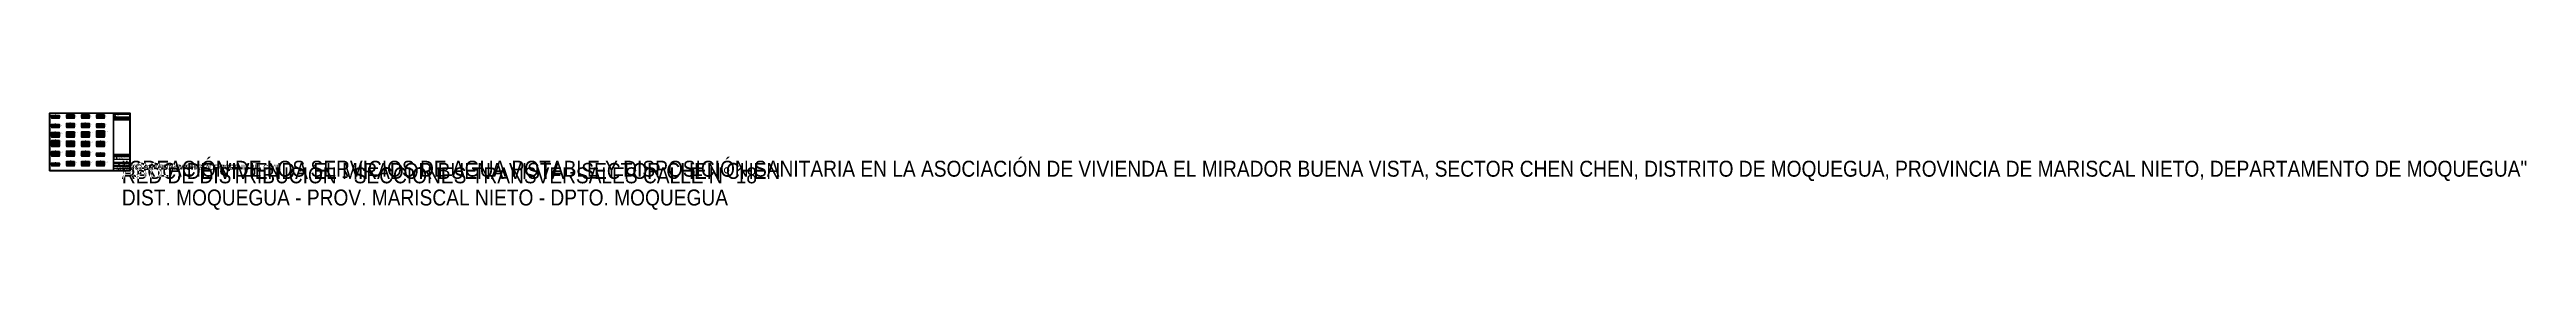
# Paper-space layout 'RD-08 SECCIONES C18' of a CAD drawing. Header units: metres. Extents: x 25 to 24789, y -381 to 584.
# The model-space entities are those that its viewports show. They can reach past a viewport. Long polylines and large blocks are cut down to what shows.
import ezdxf
from ezdxf.enums import TextEntityAlignment as Align

# ---------------------------------------------------------------- set-up
doc = ezdxf.new("R2018")
doc.units = ezdxf.units.M
doc.linetypes.add('CENTER', pattern=[5.08, 3.175, -0.635, 0.635, -0.635])
for name, color, linetype, lineweight in [('AP-EJES', 8, 'CENTER', 13), ('LAM-CAJETIN', 7, 'Continuous', 25), ('LAM-IMG', 7, 'Continuous', 9), ('LAM-MARCO', 7, 'Continuous', 50), ('LAM-ROTULO', 7, 'Continuous', 35), ('LAM-TXT', 7, 'Continuous', 25), ('PERF-BANDAS', 7, 'Continuous', 18), ('PERF-MARCO', 7, 'Continuous', 35), ('SEC-GRILLA', 252, 'Continuous', 9), ('SEC-TERRENO', 32, 'Continuous', 25), ('SEC-TUB', 5, 'Continuous', 35), ('SEC-TXT', 7, 'Continuous', 18), ('SEC-ZANJA', 1, 'Continuous', 35)]:
    doc.layers.add(name, color=color, linetype=linetype, lineweight=lineweight)
doc.layers.add('LAM-VP', color=8, linetype='Continuous', lineweight=9, plot=False)
doc.layers.get('LAM-VP').off()
doc.styles.add('ARIAL', font='arial.ttf')
doc.styles.add('ARIAL-B', font='arialbd.ttf')
picture_1 = doc.add_image_def('image3.png', size_in_pixel=(482, 414))

# ---------------------------------------------------------------- blocks, each defined once
blk = doc.blocks.new('CAJETIN_A1_UNAM')
at = {"layer": 'LAM-CAJETIN'}
for p, q in [((666, 165), (831, 165)), ((666, 160), (831, 160)), ((666, 155), (831, 155)), ((666, 150), (831, 150)), ((666, 124), (831, 124)), ((666, 96), (831, 96)), ((666, 80), (831, 80)), ((666, 56), (831, 56)), ((666, 34), (831, 34)), ((674, 62.5), (713, 62.5)), ((682, 150), (682, 165)), ((712, 150), (712, 165)), ((716, 10), (716, 34)), ((721, 56), (721, 80)), ((729, 62.5), (768, 62.5)), ((761, 10), (761, 34)), ((776, 56), (776, 80)), ((784, 62.5), (823, 62.5)), ((806, 150), (806, 165))]:
    blk.add_line(p, q, dxfattribs=at)
at = {"layer": 'LAM-ROTULO'}
blk.add_line((666, 172), (831, 172), dxfattribs=at)
at = {"layer": 'LAM-TXT', "style": 'ARIAL-B', "width": 0.9}
for s, p in [('PROYECTO:', (668, 121.8)), ('UBICACIÓN:', (668, 93.8)), ('DISEÑO Y DIBUJO:', (668, 77.8)), ('PLANO:', (668, 53.8)), ('ESCALA:', (668, 31.8)), ('FECHA:', (718, 31.8)), ('REVISADO:', (723, 77.8)), ('LÁMINA:', (763, 31.8)), ('DOCENTE:', (778, 77.8))]:
    blk.add_text(s, height=2, dxfattribs=at).set_placement(p, align=Align.TOP_LEFT)
at = {"layer": 'LAM-TXT', "width": 0.9}
for s, height, style, p in [('REV.', 2, 'ARIAL-B', (674, 162.5)), ('FORMATO A1', 2, 'ARIAL', (691, 13.8)), ('FIRMA Y SELLO', 2, 'ARIAL', (693.5, 59.5)), ('FECHA', 2, 'ARIAL-B', (697, 162.5)), ('CUADRO DE REVISIONES', 2.5, 'ARIAL-B', (748.5, 168.5)), ('FIRMA Y SELLO', 2, 'ARIAL', (748.5, 59.5)), ('DESCRIPCIÓN', 2, 'ARIAL-B', (759, 162.5)), ('FIRMA Y SELLO', 2, 'ARIAL', (803.5, 59.5)), ('V°B°', 2, 'ARIAL-B', (818.5, 162.5))]:
    blk.add_text(s, height=height, dxfattribs=dict(at, style=style)).set_placement(p, align=Align.MIDDLE_CENTER)
for s, height, style, p in [('CURSO: ABASTECIMIENTO DE AGUA Y ALCANTARILLADO', 2, 'ARIAL', (698, 127.6)), ('ESCUELA PROFESIONAL DE INGENIERÍA CIVIL', 2.5, 'ARIAL-B', (698, 132.3)), ('UNIVERSIDAD NACIONAL DE MOQUEGUA', 3.5, 'ARIAL-B', (698, 142)), ('FACULTAD DE INGENIERÍA Y ARQUITECTURA', 2.5, 'ARIAL', (698, 137))]:
    blk.add_text(s, height=height, dxfattribs=dict(at, style=style)).set_placement(p)
for tag, height, style, p in [('REV', 2, 'ARIAL', (674, 157.5)), ('ESCALA', 3, 'ARIAL-B', (691, 21)), ('REV_FECHA', 2, 'ARIAL', (697, 157.5)), ('FECHA', 2.5, 'ARIAL', (738.5, 21)), ('REV_DESC', 2, 'ARIAL', (759, 157.5)), ('CODIGO', 7, 'ARIAL-B', (796, 22.5)), ('NUMERO', 2, 'ARIAL', (796, 13.8))]:
    blk.add_attdef(tag, text='', height=height, dxfattribs=dict(at, style=style)).set_placement(p, align=Align.MIDDLE_CENTER)
at = {"layer": 'LAM-TXT', "lineweight": 30, "width": 0.9, "flags": 104}
for tag, height, p in [('DISENO', 2, (693.5, 70.5)), ('REVISADO', 2, (748.5, 70.5)), ('UBICACION', 2.5, (748.5, 86.6)), ('PLANO', 5, (748.5, 43)), ('PROYECTO', 2.5, (748.5, 108.6)), ('DOCENTE', 2, (803.5, 70.5))]:
    blk.add_attdef(tag, text='', height=height, dxfattribs=at).set_placement(p, align=Align.MIDDLE_CENTER)
at = {"layer": 'LAM-IMG'}
image = blk.add_image(picture_1, insert=(669.5, 126), size_in_units=(25.6, 22), dxfattribs=at)
image.dxf.flags = 7
blk = doc.blocks.new('SECCION_C18_000000')
at = {"layer": 'SEC-TUB'}
h = blk.add_hatch(color=256, dxfattribs=at)
h.dxf.hatch_style = 1
h.paths.add_polyline_path([(297400, 8104001.8), (297400, 8104001.8), (297400, 8104001.8), (297400, 8104001.8), (297400, 8104001.9), (297400, 8104001.9), (297400, 8104001.9), (297400, 8104001.9), (297400, 8104001.9), (297400, 8104001.9), (297400, 8104001.9), (297400, 8104001.9), (297400, 8104001.9), (297400, 8104001.9), (297400, 8104001.9), (297400, 8104001.9), (297400, 8104001.9), (297400, 8104001.9), (297400, 8104001.9), (297400, 8104001.9), (297400, 8104001.9), (297400, 8104001.8), (297400, 8104001.8), (297400, 8104001.8), (297400, 8104001.8), (297400, 8104001.8), (297400, 8104001.8), (297400, 8104001.8), (297400, 8104001.8), (297400, 8104001.8), (297400, 8104001.8), (297400, 8104001.8), (297400, 8104001.8), (297400, 8104001.8), (297400, 8104001.8), (297400, 8104001.8), (297400, 8104001.8), (297400, 8104001.8), (297400, 8104001.8), (297400, 8104001.8), (297400, 8104001.8), (297400, 8104001.8), (297400, 8104001.8), (297400, 8104001.8), (297400, 8104001.8), (297400, 8104001.8), (297400, 8104001.8), (297400, 8104001.8)])
at = {"layer": 'AP-EJES'}
blk.add_line((297400, 8104000), (297400, 8104004), dxfattribs=at)
at = {"layer": 'PERF-BANDAS'}
for p, q in [((297392, 8104000), (297392, 8103998.2)), ((297392, 8103999.1), (297408, 8103999.1)), ((297396, 8104000), (297396, 8103998.2)), ((297400, 8104000), (297400, 8103998.2)), ((297404, 8104000), (297404, 8103998.2)), ((297408, 8104000), (297408, 8103998.2))]:
    blk.add_line(p, q, dxfattribs=at)
blk.add_lwpolyline([(297392, 8103998.2), (297408, 8103998.2), (297408, 8104000), (297392, 8104000)], close=True, dxfattribs=at)
at = {"layer": 'PERF-MARCO'}
blk.add_lwpolyline([(297392, 8104000), (297408, 8104000), (297408, 8104004), (297392, 8104004)], close=True, dxfattribs=at)
at = {"layer": 'SEC-GRILLA'}
for p, q in [((297392, 8104004), (297408, 8104004)), ((297392, 8104000), (297392, 8104004)), ((297392, 8104003), (297408, 8104003)), ((297392, 8104002), (297408, 8104002)), ((297392, 8104001), (297408, 8104001)), ((297392, 8104000), (297408, 8104000)), ((297394, 8104000), (297394, 8104004)), ((297396, 8104000), (297396, 8104004)), ((297398, 8104000), (297398, 8104004)), ((297400, 8104000), (297400, 8104004)), ((297402, 8104000), (297402, 8104004)), ((297404, 8104000), (297404, 8104004)), ((297406, 8104000), (297406, 8104004)), ((297408, 8104000), (297408, 8104004))]:
    blk.add_line(p, q, dxfattribs=at)
at = {"layer": 'SEC-TERRENO'}
blk.add_lwpolyline([(297392, 8104002.7), (297392.2, 8104002.7), (297392.5, 8104002.7), (297392.8, 8104002.8), (297393, 8104002.8), (297393.2, 8104002.8), (297393.5, 8104002.8), (297393.8, 8104002.8), (297394, 8104002.8), (297394.2, 8104002.8), (297394.5, 8104002.8), (297394.8, 8104002.9), (297395, 8104002.9), (297395.2, 8104002.9), (297395.5, 8104002.9), (297395.8, 8104002.9), (297396, 8104002.9), (297396.2, 8104002.9), (297396.5, 8104002.9), (297396.8, 8104002.9), (297397, 8104002.9), (297397.2, 8104002.9), (297397.5, 8104002.9), (297397.8, 8104002.9), (297398, 8104002.9), (297398.2, 8104002.9), (297398.5, 8104002.9), (297398.8, 8104002.9), (297399, 8104002.9), (297399.2, 8104002.9), (297399.5, 8104002.9), (297399.8, 8104002.9), (297400, 8104002.9), (297400.2, 8104002.9), (297400.5, 8104002.9), (297400.8, 8104002.9), (297401, 8104002.9), (297401.2, 8104002.9), (297401.5, 8104002.9), (297401.8, 8104002.9), (297402, 8104002.9), (297402.2, 8104002.9), (297402.5, 8104002.9), (297402.8, 8104002.9), (297403, 8104002.9), (297403.2, 8104002.9), (297403.5, 8104002.9), (297403.8, 8104002.8), (297404, 8104002.8), (297404.2, 8104002.8), (297404.5, 8104002.7), (297404.8, 8104002.7), (297405, 8104002.6), (297405.2, 8104002.6), (297405.5, 8104002.5), (297405.8, 8104002.5), (297406, 8104002.5), (297406.2, 8104002.4), (297406.5, 8104002.4), (297406.8, 8104002.3), (297407, 8104002.3), (297407.2, 8104002.3), (297407.5, 8104002.2), (297407.8, 8104002.2), (297408, 8104002.1)], dxfattribs=at)
at = {"layer": 'SEC-TUB'}
blk.add_circle((297400, 8104001.8), 0.0375, dxfattribs=at)
at = {"layer": 'SEC-ZANJA'}
blk.add_lwpolyline([(297399.7, 8104002.9), (297399.7, 8104001.7), (297400.3, 8104001.7), (297400.3, 8104002.9)], dxfattribs=at)
at = {"layer": 'SEC-TXT', "style": 'ARIAL', "width": 0.9}
for s, height, p in [('COTA', 0.36, (297390.8, 8103999.5)), ('DIST.', 0.36, (297390.8, 8103998.7)), ('3072.00', 0.408, (297391.8, 8104004)), ('3071.00', 0.408, (297391.8, 8104003)), ('3070.00', 0.408, (297391.8, 8104002)), ('3069.00', 0.408, (297391.8, 8104001)), ('3068.00', 0.408, (297391.8, 8104000))]:
    blk.add_text(s, height=height, dxfattribs=at).set_placement(p, align=Align.MIDDLE_RIGHT)
for s, height, p in [('3070.72', 0.336, (297392, 8103999.5)), ('-8', 0.384, (297392, 8103998.7)), ('3070.91', 0.336, (297396, 8103999.5)), ('-4', 0.384, (297396, 8103998.7)), ('3070.90', 0.336, (297400, 8103999.5)), ('0', 0.384, (297400, 8103998.7)), ('3070.80', 0.336, (297404, 8103999.5)), ('+4', 0.384, (297404, 8103998.7)), ('3070.14', 0.336, (297408, 8103999.5)), ('+8', 0.384, (297408, 8103998.7))]:
    blk.add_text(s, height=height, dxfattribs=at).set_placement(p, align=Align.MIDDLE_CENTER)
at = {"layer": 'SEC-TXT', "width": 0.9}
for s, height, style, p in [('0+000.00', 0.6, 'ARIAL-B', (297400, 8104005.5)), ('CALLE N° 18', 0.384, 'ARIAL', (297400, 8104004.5))]:
    blk.add_text(s, height=height, dxfattribs=dict(at, style=style)).set_placement(p, align=Align.BOTTOM_CENTER)
at = {"layer": 'SEC-TXT', "style": 'ARIAL', "width": 0.9}
for s, p in [('3072.00', (297408.2, 8104004)), ('3071.00', (297408.2, 8104003)), ('3070.00', (297408.2, 8104002)), ('3069.00', (297408.2, 8104001)), ('3068.00', (297408.2, 8104000)), ('CT = 3070.90', (297410.2, 8104003.5)), ('CF = 3069.80', (297410.2, 8104002.8)), ('H = 1.20', (297410.2, 8104002.1)), ('Ac = 0.72 m²', (297410.2, 8104001.4))]:
    blk.add_text(s, height=0.408, dxfattribs=at).set_placement(p, align=Align.MIDDLE_LEFT)
blk = doc.blocks.new('SECCION_C18_002000')
at = {"layer": 'SEC-TUB'}
h = blk.add_hatch(color=256, dxfattribs=at)
h.dxf.hatch_style = 1
h.paths.add_polyline_path([(297430, 8104001.9), (297430, 8104001.9), (297430, 8104001.9), (297430, 8104001.9), (297430, 8104001.9), (297430, 8104001.9), (297430, 8104001.9), (297430, 8104001.9), (297430, 8104001.9), (297430, 8104001.9), (297430, 8104001.9), (297430, 8104001.9), (297430, 8104001.9), (297430, 8104001.9), (297430, 8104001.9), (297430, 8104001.9), (297430, 8104001.9), (297430, 8104001.9), (297430, 8104001.9), (297430, 8104001.9), (297430, 8104001.9), (297430, 8104001.9), (297430, 8104001.9), (297430, 8104001.9), (297430, 8104001.9), (297430, 8104001.9), (297430, 8104001.9), (297430, 8104001.9), (297430, 8104001.9), (297430, 8104001.9), (297430, 8104001.9), (297430, 8104001.9), (297430, 8104001.9), (297430, 8104001.9), (297430, 8104001.8), (297430, 8104001.8), (297430, 8104001.8), (297430, 8104001.8), (297430, 8104001.8), (297430, 8104001.9), (297430, 8104001.9), (297430, 8104001.9), (297430, 8104001.9), (297430, 8104001.9), (297430, 8104001.9), (297430, 8104001.9), (297430, 8104001.9), (297430, 8104001.9)])
at = {"layer": 'AP-EJES'}
for p, q in [((297430, 8104000), (297430, 8104005)), ((297431.2, 8104003.2), (297431.2, 8104004.8))]:
    blk.add_line(p, q, dxfattribs=at)
at = {"layer": 'PERF-BANDAS'}
for p, q in [((297422, 8104000), (297422, 8103998.2)), ((297422, 8103999.1), (297438, 8103999.1)), ((297426, 8104000), (297426, 8103998.2)), ((297430, 8104000), (297430, 8103998.2)), ((297434, 8104000), (297434, 8103998.2)), ((297438, 8104000), (297438, 8103998.2))]:
    blk.add_line(p, q, dxfattribs=at)
blk.add_lwpolyline([(297422, 8103998.2), (297438, 8103998.2), (297438, 8104000), (297422, 8104000)], close=True, dxfattribs=at)
at = {"layer": 'PERF-MARCO'}
blk.add_lwpolyline([(297422, 8104000), (297438, 8104000), (297438, 8104005), (297422, 8104005)], close=True, dxfattribs=at)
at = {"layer": 'SEC-GRILLA'}
for p, q in [((297422, 8104005), (297438, 8104005)), ((297422, 8104000), (297422, 8104005)), ((297422, 8104004), (297438, 8104004)), ((297422, 8104003), (297438, 8104003)), ((297422, 8104002), (297438, 8104002)), ((297422, 8104001), (297438, 8104001)), ((297422, 8104000), (297438, 8104000)), ((297424, 8104000), (297424, 8104005)), ((297426, 8104000), (297426, 8104005)), ((297428, 8104000), (297428, 8104005)), ((297430, 8104000), (297430, 8104005)), ((297432, 8104000), (297432, 8104005)), ((297434, 8104000), (297434, 8104005)), ((297436, 8104000), (297436, 8104005)), ((297438, 8104000), (297438, 8104005))]:
    blk.add_line(p, q, dxfattribs=at)
at = {"layer": 'SEC-TERRENO'}
blk.add_lwpolyline([(297422, 8104001.5), (297422.2, 8104001.5), (297422.5, 8104001.6), (297422.8, 8104001.6), (297423, 8104001.7), (297423.2, 8104001.7), (297423.5, 8104001.8), (297423.8, 8104001.8), (297424, 8104001.8), (297424.2, 8104001.9), (297424.5, 8104001.9), (297424.8, 8104002), (297425, 8104002), (297425.2, 8104002.1), (297425.5, 8104002.1), (297425.8, 8104002.2), (297426, 8104002.2), (297426.2, 8104002.3), (297426.5, 8104002.3), (297426.8, 8104002.4), (297427, 8104002.4), (297427.2, 8104002.4), (297427.5, 8104002.5), (297427.8, 8104002.5), (297428, 8104002.6), (297428.2, 8104002.6), (297428.5, 8104002.7), (297428.8, 8104002.7), (297429, 8104002.8), (297429.2, 8104002.8), (297429.5, 8104002.9), (297429.8, 8104002.9), (297430, 8104002.9), (297430.2, 8104003), (297430.5, 8104003), (297430.8, 8104003.1), (297431, 8104003.1), (297431.2, 8104003.2), (297431.5, 8104003.2), (297431.8, 8104003.2), (297432, 8104003.2), (297432.2, 8104003.2), (297432.5, 8104003.2), (297432.8, 8104003.2), (297433, 8104003.2), (297433.2, 8104003.2), (297433.5, 8104003.2), (297433.8, 8104003.2), (297434, 8104003.3), (297434.2, 8104003.3), (297434.5, 8104003.3), (297434.8, 8104003.3), (297435, 8104003.3), (297435.2, 8104003.3), (297435.5, 8104003.3), (297435.8, 8104003.3), (297436, 8104003.3), (297436.2, 8104003.3), (297436.5, 8104003.3), (297436.8, 8104003.3), (297437, 8104003.4), (297437.2, 8104003.4), (297437.5, 8104003.4), (297437.8, 8104003.4), (297438, 8104003.4)], dxfattribs=at)
at = {"layer": 'SEC-TUB'}
blk.add_circle((297430, 8104001.9), 0.0375, dxfattribs=at)
at = {"layer": 'SEC-ZANJA'}
blk.add_lwpolyline([(297429.7, 8104002.9), (297429.7, 8104001.7), (297430.3, 8104001.7), (297430.3, 8104003)], dxfattribs=at)
at = {"layer": 'SEC-TXT', "style": 'ARIAL', "width": 0.9}
for s, height, p in [('COTA', 0.36, (297420.8, 8103999.5)), ('DIST.', 0.36, (297420.8, 8103998.7)), ('3079.00', 0.408, (297421.8, 8104005)), ('3078.00', 0.408, (297421.8, 8104004)), ('3077.00', 0.408, (297421.8, 8104003)), ('3076.00', 0.408, (297421.8, 8104002)), ('3075.00', 0.408, (297421.8, 8104001)), ('3074.00', 0.408, (297421.8, 8104000))]:
    blk.add_text(s, height=height, dxfattribs=at).set_placement(p, align=Align.MIDDLE_RIGHT)
for s, height, p in [('3075.48', 0.336, (297422, 8103999.5)), ('-8', 0.384, (297422, 8103998.7)), ('3076.21', 0.336, (297426, 8103999.5)), ('-4', 0.384, (297426, 8103998.7)), ('3076.95', 0.336, (297430, 8103999.5)), ('0', 0.384, (297430, 8103998.7)), ('3077.26', 0.336, (297434, 8103999.5)), ('+4', 0.384, (297434, 8103998.7)), ('3077.39', 0.336, (297438, 8103999.5)), ('+8', 0.384, (297438, 8103998.7))]:
    blk.add_text(s, height=height, dxfattribs=at).set_placement(p, align=Align.MIDDLE_CENTER)
at = {"layer": 'SEC-TXT', "width": 0.9}
for s, height, style, p in [('0+020.00', 0.6, 'ARIAL-B', (297430, 8104006.5)), ('CALLE N° 18', 0.384, 'ARIAL', (297430, 8104005.5)), ('1.25', 0.36, 'ARIAL', (297430.6, 8104003.3))]:
    blk.add_text(s, height=height, dxfattribs=dict(at, style=style)).set_placement(p, align=Align.BOTTOM_CENTER)
at = {"layer": 'SEC-TXT', "style": 'ARIAL', "width": 0.9}
blk.add_text('LÍM. PROP.', height=0.36, rotation=90, dxfattribs=at).set_placement((297431.2, 8104004.9), align=Align.MIDDLE_LEFT)
for s, p in [('3079.00', (297438.2, 8104005)), ('3078.00', (297438.2, 8104004)), ('3077.00', (297438.2, 8104003)), ('3076.00', (297438.2, 8104002)), ('3075.00', (297438.2, 8104001)), ('3074.00', (297438.2, 8104000)), ('CT = 3076.95', (297440.2, 8104004.5)), ('CF = 3075.85', (297440.2, 8104003.8)), ('H = 1.20', (297440.2, 8104003.1)), ('Ac = 0.72 m²', (297440.2, 8104002.4))]:
    blk.add_text(s, height=0.408, dxfattribs=at).set_placement(p, align=Align.MIDDLE_LEFT)
blk = doc.blocks.new('SECCION_C18_004000')
at = {"layer": 'SEC-TUB'}
h = blk.add_hatch(color=256, dxfattribs=at)
h.dxf.hatch_style = 1
h.paths.add_polyline_path([(297460, 8104002), (297460, 8104002), (297460, 8104002), (297460, 8104002), (297460, 8104002), (297460, 8104002), (297460, 8104002), (297460, 8104002), (297460, 8104002), (297460, 8104002), (297460, 8104002), (297460, 8104002), (297460, 8104002), (297460, 8104002), (297460, 8104002), (297460, 8104002), (297460, 8104002), (297460, 8104002), (297460, 8104002), (297460, 8104002), (297460, 8104002), (297460, 8104002), (297460, 8104002), (297460, 8104002), (297460, 8104002), (297460, 8104002), (297460, 8104002), (297460, 8104002), (297460, 8104002), (297460, 8104002), (297460, 8104002), (297460, 8104002), (297460, 8104002), (297460, 8104001.9), (297460, 8104001.9), (297460, 8104001.9), (297460, 8104001.9), (297460, 8104001.9), (297460, 8104001.9), (297460, 8104001.9), (297460, 8104002), (297460, 8104002), (297460, 8104002), (297460, 8104002), (297460, 8104002), (297460, 8104002), (297460, 8104002), (297460, 8104002)])
at = {"layer": 'AP-EJES'}
for p, q in [((297460, 8104000), (297460, 8104005)), ((297461.2, 8104003), (297461.2, 8104004.6))]:
    blk.add_line(p, q, dxfattribs=at)
at = {"layer": 'PERF-BANDAS'}
for p, q in [((297452, 8104000), (297452, 8103998.2)), ((297452, 8103999.1), (297468, 8103999.1)), ((297456, 8104000), (297456, 8103998.2)), ((297460, 8104000), (297460, 8103998.2)), ((297464, 8104000), (297464, 8103998.2)), ((297468, 8104000), (297468, 8103998.2))]:
    blk.add_line(p, q, dxfattribs=at)
blk.add_lwpolyline([(297452, 8103998.2), (297468, 8103998.2), (297468, 8104000), (297452, 8104000)], close=True, dxfattribs=at)
at = {"layer": 'PERF-MARCO'}
blk.add_lwpolyline([(297452, 8104000), (297468, 8104000), (297468, 8104005), (297452, 8104005)], close=True, dxfattribs=at)
at = {"layer": 'SEC-GRILLA'}
for p, q in [((297452, 8104005), (297468, 8104005)), ((297452, 8104000), (297452, 8104005)), ((297452, 8104004), (297468, 8104004)), ((297452, 8104003), (297468, 8104003)), ((297452, 8104002), (297468, 8104002)), ((297452, 8104001), (297468, 8104001)), ((297452, 8104000), (297468, 8104000)), ((297454, 8104000), (297454, 8104005)), ((297456, 8104000), (297456, 8104005)), ((297458, 8104000), (297458, 8104005)), ((297460, 8104000), (297460, 8104005)), ((297462, 8104000), (297462, 8104005)), ((297464, 8104000), (297464, 8104005)), ((297466, 8104000), (297466, 8104005)), ((297468, 8104000), (297468, 8104005))]:
    blk.add_line(p, q, dxfattribs=at)
at = {"layer": 'SEC-TERRENO'}
blk.add_lwpolyline([(297452, 8104003.2), (297452.2, 8104003.2), (297452.5, 8104003.3), (297452.8, 8104003.3), (297453, 8104003.4), (297453.2, 8104003.4), (297453.5, 8104003.4), (297453.8, 8104003.4), (297454, 8104003.4), (297454.2, 8104003.4), (297454.5, 8104003.3), (297454.8, 8104003.3), (297455, 8104003.3), (297455.2, 8104003.3), (297455.5, 8104003.3), (297455.8, 8104003.3), (297456, 8104003.3), (297456.2, 8104003.3), (297456.5, 8104003.2), (297456.8, 8104003.2), (297457, 8104003.2), (297457.2, 8104003.2), (297457.5, 8104003.2), (297457.8, 8104003.2), (297458, 8104003.2), (297458.2, 8104003.1), (297458.5, 8104003.1), (297458.8, 8104003.1), (297459, 8104003.1), (297459.2, 8104003.1), (297459.5, 8104003.1), (297459.8, 8104003.1), (297460, 8104003), (297460.2, 8104003), (297460.5, 8104003), (297460.8, 8104003), (297461, 8104003), (297461.2, 8104003), (297461.5, 8104003), (297461.8, 8104002.9), (297462, 8104002.9), (297462.2, 8104002.9), (297462.5, 8104002.9), (297462.8, 8104002.9), (297463, 8104002.8), (297463.2, 8104002.8), (297463.5, 8104002.7), (297463.8, 8104002.7), (297464, 8104002.6), (297464.2, 8104002.6), (297464.5, 8104002.6), (297464.8, 8104002.5), (297465, 8104002.5), (297465.2, 8104002.4), (297465.5, 8104002.4), (297465.8, 8104002.3), (297466, 8104002.3), (297466.2, 8104002.2), (297466.5, 8104002.2), (297466.8, 8104002.2), (297467, 8104002.1), (297467.2, 8104002.1), (297467.5, 8104002), (297467.8, 8104002), (297468, 8104001.9)], dxfattribs=at)
at = {"layer": 'SEC-TUB'}
blk.add_circle((297460, 8104002), 0.0375, dxfattribs=at)
at = {"layer": 'SEC-ZANJA'}
blk.add_lwpolyline([(297459.7, 8104003.1), (297459.7, 8104001.8), (297460.3, 8104001.8), (297460.3, 8104003)], dxfattribs=at)
at = {"layer": 'SEC-TXT', "style": 'ARIAL', "width": 0.9}
for s, height, p in [('COTA', 0.36, (297450.8, 8103999.5)), ('DIST.', 0.36, (297450.8, 8103998.7)), ('3086.00', 0.408, (297451.8, 8104005)), ('3085.00', 0.408, (297451.8, 8104004)), ('3084.00', 0.408, (297451.8, 8104003)), ('3083.00', 0.408, (297451.8, 8104002)), ('3082.00', 0.408, (297451.8, 8104001)), ('3081.00', 0.408, (297451.8, 8104000))]:
    blk.add_text(s, height=height, dxfattribs=at).set_placement(p, align=Align.MIDDLE_RIGHT)
for s, height, p in [('3084.17', 0.336, (297452, 8103999.5)), ('-8', 0.384, (297452, 8103998.7)), ('3084.27', 0.336, (297456, 8103999.5)), ('-4', 0.384, (297456, 8103998.7)), ('3084.05', 0.336, (297460, 8103999.5)), ('0', 0.384, (297460, 8103998.7)), ('3083.64', 0.336, (297464, 8103999.5)), ('+4', 0.384, (297464, 8103998.7)), ('3082.93', 0.336, (297468, 8103999.5)), ('+8', 0.384, (297468, 8103998.7))]:
    blk.add_text(s, height=height, dxfattribs=at).set_placement(p, align=Align.MIDDLE_CENTER)
at = {"layer": 'SEC-TXT', "width": 0.9}
for s, height, style, p in [('0+040.00', 0.6, 'ARIAL-B', (297460, 8104006.5)), ('CALLE N° 18', 0.384, 'ARIAL', (297460, 8104005.5)), ('1.25', 0.36, 'ARIAL', (297460.6, 8104003.4))]:
    blk.add_text(s, height=height, dxfattribs=dict(at, style=style)).set_placement(p, align=Align.BOTTOM_CENTER)
at = {"layer": 'SEC-TXT', "style": 'ARIAL', "width": 0.9}
blk.add_text('LÍM. PROP.', height=0.36, rotation=90, dxfattribs=at).set_placement((297461.2, 8104004.7), align=Align.MIDDLE_LEFT)
for s, p in [('3086.00', (297468.2, 8104005)), ('3085.00', (297468.2, 8104004)), ('3084.00', (297468.2, 8104003)), ('3083.00', (297468.2, 8104002)), ('3082.00', (297468.2, 8104001)), ('3081.00', (297468.2, 8104000)), ('CT = 3084.05', (297470.2, 8104004.5)), ('CF = 3082.95', (297470.2, 8104003.8)), ('H = 1.20', (297470.2, 8104003.1)), ('Ac = 0.72 m²', (297470.2, 8104002.4))]:
    blk.add_text(s, height=0.408, dxfattribs=at).set_placement(p, align=Align.MIDDLE_LEFT)
blk = doc.blocks.new('SECCION_C18_006000')
at = {"layer": 'SEC-TUB'}
h = blk.add_hatch(color=256, dxfattribs=at)
h.dxf.hatch_style = 1
h.paths.add_polyline_path([(297490, 8104002.1), (297490, 8104002.1), (297490, 8104002.1), (297490, 8104002.1), (297490, 8104002.1), (297490, 8104002.1), (297490, 8104002.1), (297490, 8104002.1), (297490, 8104002.1), (297490, 8104002.1), (297490, 8104002.1), (297490, 8104002.1), (297490, 8104002.1), (297490, 8104002.1), (297490, 8104002.1), (297490, 8104002.1), (297490, 8104002.1), (297490, 8104002.1), (297490, 8104002.1), (297490, 8104002.1), (297490, 8104002.1), (297490, 8104002.1), (297490, 8104002.1), (297490, 8104002.1), (297490, 8104002.1), (297490, 8104002.1), (297490, 8104002.1), (297490, 8104002.1), (297490, 8104002.1), (297490, 8104002.1), (297490, 8104002.1), (297490, 8104002.1), (297490, 8104002.1), (297490, 8104002.1), (297490, 8104002.1), (297490, 8104002.1), (297490, 8104002.1), (297490, 8104002.1), (297490, 8104002.1), (297490, 8104002.1), (297490, 8104002.1), (297490, 8104002.1), (297490, 8104002.1), (297490, 8104002.1), (297490, 8104002.1), (297490, 8104002.1), (297490, 8104002.1), (297490, 8104002.1)])
at = {"layer": 'AP-EJES'}
for p, q in [((297490, 8104000), (297490, 8104005)), ((297491.2, 8104002.9), (297491.2, 8104004.5))]:
    blk.add_line(p, q, dxfattribs=at)
at = {"layer": 'PERF-BANDAS'}
for p, q in [((297482, 8104000), (297482, 8103998.2)), ((297482, 8103999.1), (297498, 8103999.1)), ((297486, 8104000), (297486, 8103998.2)), ((297490, 8104000), (297490, 8103998.2)), ((297494, 8104000), (297494, 8103998.2)), ((297498, 8104000), (297498, 8103998.2))]:
    blk.add_line(p, q, dxfattribs=at)
blk.add_lwpolyline([(297482, 8103998.2), (297498, 8103998.2), (297498, 8104000), (297482, 8104000)], close=True, dxfattribs=at)
at = {"layer": 'PERF-MARCO'}
blk.add_lwpolyline([(297482, 8104000), (297498, 8104000), (297498, 8104005), (297482, 8104005)], close=True, dxfattribs=at)
at = {"layer": 'SEC-GRILLA'}
for p, q in [((297482, 8104005), (297498, 8104005)), ((297482, 8104000), (297482, 8104005)), ((297482, 8104004), (297498, 8104004)), ((297482, 8104003), (297498, 8104003)), ((297482, 8104002), (297498, 8104002)), ((297482, 8104001), (297498, 8104001)), ((297482, 8104000), (297498, 8104000)), ((297484, 8104000), (297484, 8104005)), ((297486, 8104000), (297486, 8104005)), ((297488, 8104000), (297488, 8104005)), ((297490, 8104000), (297490, 8104005)), ((297492, 8104000), (297492, 8104005)), ((297494, 8104000), (297494, 8104005)), ((297496, 8104000), (297496, 8104005)), ((297498, 8104000), (297498, 8104005))]:
    blk.add_line(p, q, dxfattribs=at)
at = {"layer": 'SEC-TERRENO'}
blk.add_lwpolyline([(297482, 8104003.7), (297482.2, 8104003.7), (297482.5, 8104003.7), (297482.8, 8104003.8), (297483, 8104003.8), (297483.2, 8104003.8), (297483.5, 8104003.8), (297483.8, 8104003.8), (297484, 8104003.8), (297484.2, 8104003.8), (297484.5, 8104003.8), (297484.8, 8104003.8), (297485, 8104003.8), (297485.2, 8104003.8), (297485.5, 8104003.9), (297485.8, 8104003.9), (297486, 8104003.9), (297486.2, 8104003.9), (297486.5, 8104003.9), (297486.8, 8104003.9), (297487, 8104003.9), (297487.2, 8104003.8), (297487.5, 8104003.7), (297487.8, 8104003.7), (297488, 8104003.6), (297488.2, 8104003.6), (297488.5, 8104003.5), (297488.8, 8104003.4), (297489, 8104003.4), (297489.2, 8104003.3), (297489.5, 8104003.3), (297489.8, 8104003.2), (297490, 8104003.2), (297490.2, 8104003.1), (297490.5, 8104003), (297490.8, 8104003), (297491, 8104002.9), (297491.2, 8104002.9), (297491.5, 8104002.8), (297491.8, 8104002.7), (297492, 8104002.7), (297492.2, 8104002.6), (297492.5, 8104002.6), (297492.8, 8104002.5), (297493, 8104002.4), (297493.2, 8104002.4), (297493.5, 8104002.3), (297493.8, 8104002.3), (297494, 8104002.2), (297494.2, 8104002.2), (297494.5, 8104002.1), (297494.8, 8104002), (297495, 8104002), (297495.2, 8104001.9), (297495.5, 8104001.9), (297495.8, 8104001.8), (297496, 8104001.7), (297496.2, 8104001.7), (297496.5, 8104001.6), (297496.8, 8104001.6), (297497, 8104001.5), (297497.2, 8104001.4), (297497.5, 8104001.4), (297497.8, 8104001.3), (297498, 8104001.3)], dxfattribs=at)
at = {"layer": 'SEC-TUB'}
blk.add_circle((297490, 8104002.1), 0.0375, dxfattribs=at)
at = {"layer": 'SEC-ZANJA'}
blk.add_lwpolyline([(297489.7, 8104003.2), (297489.7, 8104002), (297490.3, 8104002), (297490.3, 8104003.1)], dxfattribs=at)
at = {"layer": 'SEC-TXT', "style": 'ARIAL', "width": 0.9}
for s, height, p in [('COTA', 0.36, (297480.8, 8103999.5)), ('DIST.', 0.36, (297480.8, 8103998.7)), ('3094.00', 0.408, (297481.8, 8104005)), ('3093.00', 0.408, (297481.8, 8104004)), ('3092.00', 0.408, (297481.8, 8104003)), ('3091.00', 0.408, (297481.8, 8104002)), ('3090.00', 0.408, (297481.8, 8104001)), ('3089.00', 0.408, (297481.8, 8104000))]:
    blk.add_text(s, height=height, dxfattribs=at).set_placement(p, align=Align.MIDDLE_RIGHT)
for s, height, p in [('3092.73', 0.336, (297482, 8103999.5)), ('-8', 0.384, (297482, 8103998.7)), ('3092.88', 0.336, (297486, 8103999.5)), ('-4', 0.384, (297486, 8103998.7)), ('3092.15', 0.336, (297490, 8103999.5)), ('0', 0.384, (297490, 8103998.7)), ('3091.21', 0.336, (297494, 8103999.5)), ('+4', 0.384, (297494, 8103998.7)), ('3090.27', 0.336, (297498, 8103999.5)), ('+8', 0.384, (297498, 8103998.7))]:
    blk.add_text(s, height=height, dxfattribs=at).set_placement(p, align=Align.MIDDLE_CENTER)
at = {"layer": 'SEC-TXT', "width": 0.9}
for s, height, style, p in [('0+060.00', 0.6, 'ARIAL-B', (297490, 8104006.5)), ('CALLE N° 18', 0.384, 'ARIAL', (297490, 8104005.5)), ('1.25', 0.36, 'ARIAL', (297490.6, 8104003.5))]:
    blk.add_text(s, height=height, dxfattribs=dict(at, style=style)).set_placement(p, align=Align.BOTTOM_CENTER)
at = {"layer": 'SEC-TXT', "style": 'ARIAL', "width": 0.9}
blk.add_text('LÍM. PROP.', height=0.36, rotation=90, dxfattribs=at).set_placement((297491.2, 8104004.6), align=Align.MIDDLE_LEFT)
for s, p in [('3094.00', (297498.2, 8104005)), ('3093.00', (297498.2, 8104004)), ('3092.00', (297498.2, 8104003)), ('3091.00', (297498.2, 8104002)), ('3090.00', (297498.2, 8104001)), ('3089.00', (297498.2, 8104000)), ('CT = 3092.15', (297500.2, 8104004.5)), ('CF = 3091.05', (297500.2, 8104003.8)), ('H = 1.20', (297500.2, 8104003.1)), ('Ac = 0.72 m²', (297500.2, 8104002.4))]:
    blk.add_text(s, height=0.408, dxfattribs=at).set_placement(p, align=Align.MIDDLE_LEFT)
blk = doc.blocks.new('SECCION_C18_008000')
at = {"layer": 'SEC-TUB'}
h = blk.add_hatch(color=256, dxfattribs=at)
h.dxf.hatch_style = 1
h.paths.add_polyline_path([(297400, 8103982.3), (297400, 8103982.3), (297400, 8103982.3), (297400, 8103982.3), (297400, 8103982.4), (297400, 8103982.4), (297400, 8103982.4), (297400, 8103982.4), (297400, 8103982.4), (297400, 8103982.4), (297400, 8103982.4), (297400, 8103982.4), (297400, 8103982.4), (297400, 8103982.4), (297400, 8103982.4), (297400, 8103982.4), (297400, 8103982.4), (297400, 8103982.4), (297400, 8103982.4), (297400, 8103982.4), (297400, 8103982.4), (297400, 8103982.3), (297400, 8103982.3), (297400, 8103982.3), (297400, 8103982.3), (297400, 8103982.3), (297400, 8103982.3), (297400, 8103982.3), (297400, 8103982.3), (297400, 8103982.3), (297400, 8103982.3), (297400, 8103982.3), (297400, 8103982.3), (297400, 8103982.3), (297400, 8103982.3), (297400, 8103982.3), (297400, 8103982.3), (297400, 8103982.3), (297400, 8103982.3), (297400, 8103982.3), (297400, 8103982.3), (297400, 8103982.3), (297400, 8103982.3), (297400, 8103982.3), (297400, 8103982.3), (297400, 8103982.3), (297400, 8103982.3), (297400, 8103982.3)])
at = {"layer": 'AP-EJES'}
for p, q in [((297400, 8103981), (297400, 8103986)), ((297401.2, 8103983.2), (297401.2, 8103984.8))]:
    blk.add_line(p, q, dxfattribs=at)
at = {"layer": 'PERF-BANDAS'}
for p, q in [((297392, 8103981), (297392, 8103979.2)), ((297392, 8103980.1), (297408, 8103980.1)), ((297396, 8103981), (297396, 8103979.2)), ((297400, 8103981), (297400, 8103979.2)), ((297404, 8103981), (297404, 8103979.2)), ((297408, 8103981), (297408, 8103979.2))]:
    blk.add_line(p, q, dxfattribs=at)
blk.add_lwpolyline([(297392, 8103979.2), (297408, 8103979.2), (297408, 8103981), (297392, 8103981)], close=True, dxfattribs=at)
at = {"layer": 'PERF-MARCO'}
blk.add_lwpolyline([(297392, 8103981), (297408, 8103981), (297408, 8103986), (297392, 8103986)], close=True, dxfattribs=at)
at = {"layer": 'SEC-GRILLA'}
for p, q in [((297392, 8103986), (297408, 8103986)), ((297392, 8103981), (297392, 8103986)), ((297392, 8103985), (297408, 8103985)), ((297392, 8103984), (297408, 8103984)), ((297392, 8103983), (297408, 8103983)), ((297392, 8103982), (297408, 8103982)), ((297392, 8103981), (297408, 8103981)), ((297394, 8103981), (297394, 8103986)), ((297396, 8103981), (297396, 8103986)), ((297398, 8103981), (297398, 8103986)), ((297400, 8103981), (297400, 8103986)), ((297402, 8103981), (297402, 8103986)), ((297404, 8103981), (297404, 8103986)), ((297406, 8103981), (297406, 8103986)), ((297408, 8103981), (297408, 8103986))]:
    blk.add_line(p, q, dxfattribs=at)
at = {"layer": 'SEC-TERRENO'}
blk.add_lwpolyline([(297392, 8103984.1), (297392.2, 8103984.1), (297392.5, 8103984.1), (297392.8, 8103984.1), (297393, 8103984.1), (297393.2, 8103984), (297393.5, 8103984), (297393.8, 8103984), (297394, 8103984), (297394.2, 8103984), (297394.5, 8103984), (297394.8, 8103984), (297395, 8103984), (297395.2, 8103984), (297395.5, 8103984), (297395.8, 8103984), (297396, 8103983.9), (297396.2, 8103983.9), (297396.5, 8103983.9), (297396.8, 8103983.9), (297397, 8103983.9), (297397.2, 8103983.8), (297397.5, 8103983.8), (297397.8, 8103983.8), (297398, 8103983.7), (297398.2, 8103983.7), (297398.5, 8103983.6), (297398.8, 8103983.6), (297399, 8103983.6), (297399.2, 8103983.5), (297399.5, 8103983.5), (297399.8, 8103983.4), (297400, 8103983.4), (297400.2, 8103983.4), (297400.5, 8103983.3), (297400.8, 8103983.3), (297401, 8103983.2), (297401.2, 8103983.2), (297401.5, 8103983.2), (297401.8, 8103983.1), (297402, 8103983.1), (297402.2, 8103983), (297402.5, 8103983), (297402.8, 8103983), (297403, 8103982.9), (297403.2, 8103982.9), (297403.5, 8103982.9), (297403.8, 8103982.8), (297404, 8103982.8), (297404.2, 8103982.8), (297404.5, 8103982.8), (297404.8, 8103982.7), (297405, 8103982.7), (297405.2, 8103982.7), (297405.5, 8103982.6), (297405.8, 8103982.6), (297406, 8103982.6), (297406.2, 8103982.5), (297406.5, 8103982.5), (297406.8, 8103982.5), (297407, 8103982.4), (297407.2, 8103982.3), (297407.5, 8103982.3), (297407.8, 8103982.2), (297408, 8103982.2)], dxfattribs=at)
at = {"layer": 'SEC-TUB'}
blk.add_circle((297400, 8103982.3), 0.0375, dxfattribs=at)
at = {"layer": 'SEC-ZANJA'}
blk.add_lwpolyline([(297399.7, 8103983.4), (297399.7, 8103982.2), (297400.3, 8103982.2), (297400.3, 8103983.4)], dxfattribs=at)
at = {"layer": 'SEC-TXT', "style": 'ARIAL', "width": 0.9}
for s, height, p in [('COTA', 0.36, (297390.8, 8103980.5)), ('DIST.', 0.36, (297390.8, 8103979.7)), ('3101.00', 0.408, (297391.8, 8103986)), ('3100.00', 0.408, (297391.8, 8103985)), ('3099.00', 0.408, (297391.8, 8103984)), ('3098.00', 0.408, (297391.8, 8103983)), ('3097.00', 0.408, (297391.8, 8103982)), ('3096.00', 0.408, (297391.8, 8103981))]:
    blk.add_text(s, height=height, dxfattribs=at).set_placement(p, align=Align.MIDDLE_RIGHT)
for s, height, p in [('3099.10', 0.336, (297392, 8103980.5)), ('-8', 0.384, (297392, 8103979.7)), ('3098.94', 0.336, (297396, 8103980.5)), ('-4', 0.384, (297396, 8103979.7)), ('3098.40', 0.336, (297400, 8103980.5)), ('0', 0.384, (297400, 8103979.7)), ('3097.82', 0.336, (297404, 8103980.5)), ('+4', 0.384, (297404, 8103979.7)), ('3097.15', 0.336, (297408, 8103980.5)), ('+8', 0.384, (297408, 8103979.7))]:
    blk.add_text(s, height=height, dxfattribs=at).set_placement(p, align=Align.MIDDLE_CENTER)
at = {"layer": 'SEC-TXT', "width": 0.9}
for s, height, style, p in [('0+080.00', 0.6, 'ARIAL-B', (297400, 8103987.5)), ('CALLE N° 18', 0.384, 'ARIAL', (297400, 8103986.5)), ('1.25', 0.36, 'ARIAL', (297400.6, 8103983.7))]:
    blk.add_text(s, height=height, dxfattribs=dict(at, style=style)).set_placement(p, align=Align.BOTTOM_CENTER)
at = {"layer": 'SEC-TXT', "style": 'ARIAL', "width": 0.9}
blk.add_text('LÍM. PROP.', height=0.36, rotation=90, dxfattribs=at).set_placement((297401.2, 8103985), align=Align.MIDDLE_LEFT)
for s, p in [('3101.00', (297408.2, 8103986)), ('3100.00', (297408.2, 8103985)), ('3099.00', (297408.2, 8103984)), ('3098.00', (297408.2, 8103983)), ('3097.00', (297408.2, 8103982)), ('3096.00', (297408.2, 8103981)), ('CT = 3098.40', (297410.2, 8103985.5)), ('CF = 3097.30', (297410.2, 8103984.8)), ('H = 1.20', (297410.2, 8103984.1)), ('Ac = 0.72 m²', (297410.2, 8103983.4))]:
    blk.add_text(s, height=0.408, dxfattribs=at).set_placement(p, align=Align.MIDDLE_LEFT)
blk = doc.blocks.new('SECCION_C18_010000')
at = {"layer": 'SEC-TUB'}
h = blk.add_hatch(color=256, dxfattribs=at)
h.dxf.hatch_style = 1
h.paths.add_polyline_path([(297430, 8103983.7), (297430, 8103983.7), (297430, 8103983.7), (297430, 8103983.7), (297430, 8103983.7), (297430, 8103983.7), (297430, 8103983.7), (297430, 8103983.7), (297430, 8103983.7), (297430, 8103983.7), (297430, 8103983.7), (297430, 8103983.7), (297430, 8103983.7), (297430, 8103983.7), (297430, 8103983.7), (297430, 8103983.7), (297430, 8103983.7), (297430, 8103983.7), (297430, 8103983.7), (297430, 8103983.7), (297430, 8103983.7), (297430, 8103983.7), (297430, 8103983.7), (297430, 8103983.7), (297430, 8103983.7), (297430, 8103983.7), (297430, 8103983.7), (297430, 8103983.7), (297430, 8103983.7), (297430, 8103983.7), (297430, 8103983.7), (297430, 8103983.7), (297430, 8103983.7), (297430, 8103983.7), (297430, 8103983.7), (297430, 8103983.7), (297430, 8103983.7), (297430, 8103983.7), (297430, 8103983.7), (297430, 8103983.7), (297430, 8103983.7), (297430, 8103983.7), (297430, 8103983.7), (297430, 8103983.7), (297430, 8103983.7), (297430, 8103983.7), (297430, 8103983.7), (297430, 8103983.7)])
at = {"layer": 'AP-EJES'}
blk.add_line((297430, 8103981), (297430, 8103988), dxfattribs=at)
at = {"layer": 'PERF-BANDAS'}
for p, q in [((297422, 8103981), (297422, 8103979.2)), ((297422, 8103980.1), (297438, 8103980.1)), ((297426, 8103981), (297426, 8103979.2)), ((297430, 8103981), (297430, 8103979.2)), ((297434, 8103981), (297434, 8103979.2)), ((297438, 8103981), (297438, 8103979.2))]:
    blk.add_line(p, q, dxfattribs=at)
blk.add_lwpolyline([(297422, 8103979.2), (297438, 8103979.2), (297438, 8103981), (297422, 8103981)], close=True, dxfattribs=at)
at = {"layer": 'PERF-MARCO'}
blk.add_lwpolyline([(297422, 8103981), (297438, 8103981), (297438, 8103988), (297422, 8103988)], close=True, dxfattribs=at)
at = {"layer": 'SEC-GRILLA'}
for p, q in [((297422, 8103988), (297438, 8103988)), ((297422, 8103981), (297422, 8103988)), ((297422, 8103987), (297438, 8103987)), ((297422, 8103986), (297438, 8103986)), ((297422, 8103985), (297438, 8103985)), ((297422, 8103984), (297438, 8103984)), ((297422, 8103983), (297438, 8103983)), ((297422, 8103982), (297438, 8103982)), ((297422, 8103981), (297438, 8103981)), ((297424, 8103981), (297424, 8103988)), ((297426, 8103981), (297426, 8103988)), ((297428, 8103981), (297428, 8103988)), ((297430, 8103981), (297430, 8103988)), ((297432, 8103981), (297432, 8103988)), ((297434, 8103981), (297434, 8103988)), ((297436, 8103981), (297436, 8103988)), ((297438, 8103981), (297438, 8103988))]:
    blk.add_line(p, q, dxfattribs=at)
at = {"layer": 'SEC-TERRENO'}
blk.add_lwpolyline([(297422, 8103987), (297422.2, 8103986.9), (297422.5, 8103986.8), (297422.8, 8103986.8), (297423, 8103986.7), (297423.2, 8103986.7), (297423.5, 8103986.6), (297423.8, 8103986.5), (297424, 8103986.5), (297424.2, 8103986.4), (297424.5, 8103986.4), (297424.8, 8103986.3), (297425, 8103986.2), (297425.2, 8103986.2), (297425.5, 8103986.1), (297425.8, 8103986.1), (297426, 8103986), (297426.2, 8103985.9), (297426.5, 8103985.9), (297426.8, 8103985.8), (297427, 8103985.7), (297427.2, 8103985.6), (297427.5, 8103985.6), (297427.8, 8103985.5), (297428, 8103985.4), (297428.2, 8103985.3), (297428.5, 8103985.2), (297428.8, 8103985.2), (297429, 8103985.1), (297429.2, 8103985), (297429.5, 8103984.9), (297429.8, 8103984.8), (297430, 8103984.8), (297430.2, 8103984.7), (297430.5, 8103984.6), (297430.8, 8103984.5), (297431, 8103984.4), (297431.2, 8103984.4), (297431.5, 8103984.3), (297431.8, 8103984.2), (297432, 8103984.1), (297432.2, 8103984), (297432.5, 8103984), (297432.8, 8103983.9), (297433, 8103983.8), (297433.2, 8103983.7), (297433.5, 8103983.6), (297433.8, 8103983.6), (297434, 8103983.5), (297434.2, 8103983.4), (297434.5, 8103983.3), (297434.8, 8103983.2), (297435, 8103983.2), (297435.2, 8103983.1), (297435.5, 8103983), (297435.8, 8103982.9), (297436, 8103982.8), (297436.2, 8103982.8), (297436.5, 8103982.7), (297436.8, 8103982.6), (297437, 8103982.5), (297437.2, 8103982.4), (297437.5, 8103982.3), (297437.8, 8103982.2), (297438, 8103982.1)], dxfattribs=at)
at = {"layer": 'SEC-TUB'}
blk.add_circle((297430, 8103983.7), 0.0375, dxfattribs=at)
at = {"layer": 'SEC-ZANJA'}
blk.add_lwpolyline([(297429.7, 8103984.8), (297429.7, 8103983.6), (297430.3, 8103983.6), (297430.3, 8103984.7)], dxfattribs=at)
at = {"layer": 'SEC-TXT', "style": 'ARIAL', "width": 0.9}
for s, height, p in [('COTA', 0.36, (297420.8, 8103980.5)), ('DIST.', 0.36, (297420.8, 8103979.7)), ('3110.00', 0.408, (297421.8, 8103988)), ('3109.00', 0.408, (297421.8, 8103987)), ('3108.00', 0.408, (297421.8, 8103986)), ('3107.00', 0.408, (297421.8, 8103985)), ('3106.00', 0.408, (297421.8, 8103984)), ('3105.00', 0.408, (297421.8, 8103983)), ('3104.00', 0.408, (297421.8, 8103982)), ('3103.00', 0.408, (297421.8, 8103981))]:
    blk.add_text(s, height=height, dxfattribs=at).set_placement(p, align=Align.MIDDLE_RIGHT)
for s, height, p in [('3108.96', 0.336, (297422, 8103980.5)), ('-8', 0.384, (297422, 8103979.7)), ('3107.99', 0.336, (297426, 8103980.5)), ('-4', 0.384, (297426, 8103979.7)), ('3106.75', 0.336, (297430, 8103980.5)), ('0', 0.384, (297430, 8103979.7)), ('3105.48', 0.336, (297434, 8103980.5)), ('+4', 0.384, (297434, 8103979.7)), ('3104.07', 0.336, (297438, 8103980.5)), ('+8', 0.384, (297438, 8103979.7))]:
    blk.add_text(s, height=height, dxfattribs=at).set_placement(p, align=Align.MIDDLE_CENTER)
at = {"layer": 'SEC-TXT', "width": 0.9}
for s, height, style, p in [('0+100.00', 0.6, 'ARIAL-B', (297430, 8103989.5)), ('CALLE N° 18', 0.384, 'ARIAL', (297430, 8103988.5))]:
    blk.add_text(s, height=height, dxfattribs=dict(at, style=style)).set_placement(p, align=Align.BOTTOM_CENTER)
at = {"layer": 'SEC-TXT', "style": 'ARIAL', "width": 0.9}
for s, p in [('3110.00', (297438.2, 8103988)), ('3109.00', (297438.2, 8103987)), ('3108.00', (297438.2, 8103986)), ('3107.00', (297438.2, 8103985)), ('3106.00', (297438.2, 8103984)), ('3105.00', (297438.2, 8103983)), ('3104.00', (297438.2, 8103982)), ('3103.00', (297438.2, 8103981)), ('CT = 3106.75', (297440.2, 8103987.5)), ('CF = 3105.65', (297440.2, 8103986.8)), ('H = 1.20', (297440.2, 8103986.1)), ('Ac = 0.72 m²', (297440.2, 8103985.4))]:
    blk.add_text(s, height=0.408, dxfattribs=at).set_placement(p, align=Align.MIDDLE_LEFT)
blk = doc.blocks.new('SECCION_C18_012000')
at = {"layer": 'SEC-TUB'}
h = blk.add_hatch(color=256, dxfattribs=at)
h.dxf.hatch_style = 1
h.paths.add_polyline_path([(297460, 8103984.1), (297460, 8103984.1), (297460, 8103984.1), (297460, 8103984.1), (297460, 8103984.1), (297460, 8103984.1), (297460, 8103984.1), (297460, 8103984.1), (297460, 8103984.1), (297460, 8103984.1), (297460, 8103984.1), (297460, 8103984.1), (297460, 8103984.1), (297460, 8103984.1), (297460, 8103984.1), (297460, 8103984.1), (297460, 8103984.1), (297460, 8103984.1), (297460, 8103984.1), (297460, 8103984.1), (297460, 8103984.1), (297460, 8103984.1), (297460, 8103984.1), (297460, 8103984.1), (297460, 8103984.1), (297460, 8103984.1), (297460, 8103984.1), (297460, 8103984.1), (297460, 8103984.1), (297460, 8103984.1), (297460, 8103984.1), (297460, 8103984.1), (297460, 8103984.1), (297460, 8103984.1), (297460, 8103984.1), (297460, 8103984.1), (297460, 8103984.1), (297460, 8103984.1), (297460, 8103984.1), (297460, 8103984.1), (297460, 8103984.1), (297460, 8103984.1), (297460, 8103984.1), (297460, 8103984.1), (297460, 8103984.1), (297460, 8103984.1), (297460, 8103984.1), (297460, 8103984.1)])
at = {"layer": 'AP-EJES'}
for p, q in [((297460, 8103981), (297460, 8103988)), ((297461.2, 8103984.8), (297461.2, 8103986.4))]:
    blk.add_line(p, q, dxfattribs=at)
at = {"layer": 'PERF-BANDAS'}
for p, q in [((297452, 8103981), (297452, 8103979.2)), ((297452, 8103980.1), (297468, 8103980.1)), ((297456, 8103981), (297456, 8103979.2)), ((297460, 8103981), (297460, 8103979.2)), ((297464, 8103981), (297464, 8103979.2)), ((297468, 8103981), (297468, 8103979.2))]:
    blk.add_line(p, q, dxfattribs=at)
blk.add_lwpolyline([(297452, 8103979.2), (297468, 8103979.2), (297468, 8103981), (297452, 8103981)], close=True, dxfattribs=at)
at = {"layer": 'PERF-MARCO'}
blk.add_lwpolyline([(297452, 8103981), (297468, 8103981), (297468, 8103988), (297452, 8103988)], close=True, dxfattribs=at)
at = {"layer": 'SEC-GRILLA'}
for p, q in [((297452, 8103988), (297468, 8103988)), ((297452, 8103981), (297452, 8103988)), ((297452, 8103987), (297468, 8103987)), ((297452, 8103986), (297468, 8103986)), ((297452, 8103985), (297468, 8103985)), ((297452, 8103984), (297468, 8103984)), ((297452, 8103983), (297468, 8103983)), ((297452, 8103982), (297468, 8103982)), ((297452, 8103981), (297468, 8103981)), ((297454, 8103981), (297454, 8103988)), ((297456, 8103981), (297456, 8103988)), ((297458, 8103981), (297458, 8103988)), ((297460, 8103981), (297460, 8103988)), ((297462, 8103981), (297462, 8103988)), ((297464, 8103981), (297464, 8103988)), ((297466, 8103981), (297466, 8103988)), ((297468, 8103981), (297468, 8103988))]:
    blk.add_line(p, q, dxfattribs=at)
at = {"layer": 'SEC-TERRENO'}
blk.add_lwpolyline([(297452, 8103987), (297452.2, 8103986.9), (297452.5, 8103986.9), (297452.8, 8103986.9), (297453, 8103986.8), (297453.2, 8103986.8), (297453.5, 8103986.8), (297453.8, 8103986.7), (297454, 8103986.7), (297454.2, 8103986.6), (297454.5, 8103986.6), (297454.8, 8103986.6), (297455, 8103986.5), (297455.2, 8103986.4), (297455.5, 8103986.4), (297455.8, 8103986.3), (297456, 8103986.2), (297456.2, 8103986.2), (297456.5, 8103986.1), (297456.8, 8103986), (297457, 8103986), (297457.2, 8103985.9), (297457.5, 8103985.8), (297457.8, 8103985.8), (297458, 8103985.7), (297458.2, 8103985.6), (297458.5, 8103985.6), (297458.8, 8103985.5), (297459, 8103985.4), (297459.2, 8103985.4), (297459.5, 8103985.3), (297459.8, 8103985.2), (297460, 8103985.2), (297460.2, 8103985.1), (297460.5, 8103985), (297460.8, 8103985), (297461, 8103984.9), (297461.2, 8103984.8), (297461.5, 8103984.8), (297461.8, 8103984.7), (297462, 8103984.6), (297462.2, 8103984.6), (297462.5, 8103984.5), (297462.8, 8103984.4), (297463, 8103984.3), (297463.2, 8103984.2), (297463.5, 8103984.1), (297463.8, 8103984), (297464, 8103983.9), (297464.2, 8103983.8), (297464.5, 8103983.7), (297464.8, 8103983.6), (297465, 8103983.4), (297465.2, 8103983.3), (297465.5, 8103983.2), (297465.8, 8103983.1), (297466, 8103983), (297466.2, 8103982.9), (297466.5, 8103982.8), (297466.8, 8103982.7), (297467, 8103982.6), (297467.2, 8103982.5), (297467.5, 8103982.4), (297467.8, 8103982.2), (297468, 8103982.1)], dxfattribs=at)
at = {"layer": 'SEC-TUB'}
blk.add_circle((297460, 8103984.1), 0.0375, dxfattribs=at)
at = {"layer": 'SEC-ZANJA'}
blk.add_lwpolyline([(297459.7, 8103985.3), (297459.7, 8103984), (297460.3, 8103984), (297460.3, 8103985.1)], dxfattribs=at)
at = {"layer": 'SEC-TXT', "style": 'ARIAL', "width": 0.9}
for s, height, p in [('COTA', 0.36, (297450.8, 8103980.5)), ('DIST.', 0.36, (297450.8, 8103979.7)), ('3117.00', 0.408, (297451.8, 8103988)), ('3116.00', 0.408, (297451.8, 8103987)), ('3115.00', 0.408, (297451.8, 8103986)), ('3114.00', 0.408, (297451.8, 8103985)), ('3113.00', 0.408, (297451.8, 8103984)), ('3112.00', 0.408, (297451.8, 8103983)), ('3111.00', 0.408, (297451.8, 8103982)), ('3110.00', 0.408, (297451.8, 8103981))]:
    blk.add_text(s, height=height, dxfattribs=at).set_placement(p, align=Align.MIDDLE_RIGHT)
for s, height, p in [('3115.99', 0.336, (297452, 8103980.5)), ('-8', 0.384, (297452, 8103979.7)), ('3115.22', 0.336, (297456, 8103980.5)), ('-4', 0.384, (297456, 8103979.7)), ('3114.17', 0.336, (297460, 8103980.5)), ('0', 0.384, (297460, 8103979.7)), ('3112.88', 0.336, (297464, 8103980.5)), ('+4', 0.384, (297464, 8103979.7)), ('3111.14', 0.336, (297468, 8103980.5)), ('+8', 0.384, (297468, 8103979.7))]:
    blk.add_text(s, height=height, dxfattribs=at).set_placement(p, align=Align.MIDDLE_CENTER)
at = {"layer": 'SEC-TXT', "width": 0.9}
for s, height, style, p in [('0+120.00', 0.6, 'ARIAL-B', (297460, 8103989.5)), ('CALLE N° 18', 0.384, 'ARIAL', (297460, 8103988.5)), ('1.25', 0.36, 'ARIAL', (297460.6, 8103985.5))]:
    blk.add_text(s, height=height, dxfattribs=dict(at, style=style)).set_placement(p, align=Align.BOTTOM_CENTER)
at = {"layer": 'SEC-TXT', "style": 'ARIAL', "width": 0.9}
blk.add_text('LÍM. PROP.', height=0.36, rotation=90, dxfattribs=at).set_placement((297461.2, 8103986.6), align=Align.MIDDLE_LEFT)
for s, p in [('3117.00', (297468.2, 8103988)), ('3116.00', (297468.2, 8103987)), ('3115.00', (297468.2, 8103986)), ('3114.00', (297468.2, 8103985)), ('3113.00', (297468.2, 8103984)), ('3112.00', (297468.2, 8103983)), ('3111.00', (297468.2, 8103982)), ('3110.00', (297468.2, 8103981)), ('CT = 3114.17', (297470.2, 8103987.5)), ('CF = 3113.07', (297470.2, 8103986.8)), ('H = 1.20', (297470.2, 8103986.1)), ('Ac = 0.72 m²', (297470.2, 8103985.4))]:
    blk.add_text(s, height=0.408, dxfattribs=at).set_placement(p, align=Align.MIDDLE_LEFT)
blk = doc.blocks.new('SECCION_C18_014000')
at = {"layer": 'SEC-TUB'}
h = blk.add_hatch(color=256, dxfattribs=at)
h.dxf.hatch_style = 1
h.paths.add_polyline_path([(297490, 8103984.5), (297490, 8103984.5), (297490, 8103984.5), (297490, 8103984.5), (297490, 8103984.5), (297490, 8103984.5), (297490, 8103984.5), (297490, 8103984.5), (297490, 8103984.5), (297490, 8103984.5), (297490, 8103984.5), (297490, 8103984.5), (297490, 8103984.5), (297490, 8103984.5), (297490, 8103984.5), (297490, 8103984.5), (297490, 8103984.5), (297490, 8103984.5), (297490, 8103984.5), (297490, 8103984.5), (297490, 8103984.5), (297490, 8103984.5), (297490, 8103984.5), (297490, 8103984.5), (297490, 8103984.5), (297490, 8103984.5), (297490, 8103984.5), (297490, 8103984.5), (297490, 8103984.5), (297490, 8103984.5), (297490, 8103984.5), (297490, 8103984.5), (297490, 8103984.5), (297490, 8103984.5), (297490, 8103984.5), (297490, 8103984.5), (297490, 8103984.5), (297490, 8103984.5), (297490, 8103984.5), (297490, 8103984.5), (297490, 8103984.5), (297490, 8103984.5), (297490, 8103984.5), (297490, 8103984.5), (297490, 8103984.5), (297490, 8103984.5), (297490, 8103984.5), (297490, 8103984.5)])
at = {"layer": 'AP-EJES'}
for p, q in [((297490, 8103981), (297490, 8103987)), ((297491.2, 8103985.5), (297491.2, 8103987.1))]:
    blk.add_line(p, q, dxfattribs=at)
at = {"layer": 'PERF-BANDAS'}
for p, q in [((297482, 8103981), (297482, 8103979.2)), ((297482, 8103980.1), (297498, 8103980.1)), ((297486, 8103981), (297486, 8103979.2)), ((297490, 8103981), (297490, 8103979.2)), ((297494, 8103981), (297494, 8103979.2)), ((297498, 8103981), (297498, 8103979.2))]:
    blk.add_line(p, q, dxfattribs=at)
blk.add_lwpolyline([(297482, 8103979.2), (297498, 8103979.2), (297498, 8103981), (297482, 8103981)], close=True, dxfattribs=at)
at = {"layer": 'PERF-MARCO'}
blk.add_lwpolyline([(297482, 8103981), (297498, 8103981), (297498, 8103987), (297482, 8103987)], close=True, dxfattribs=at)
at = {"layer": 'SEC-GRILLA'}
for p, q in [((297482, 8103987), (297498, 8103987)), ((297482, 8103981), (297482, 8103987)), ((297482, 8103986), (297498, 8103986)), ((297482, 8103985), (297498, 8103985)), ((297482, 8103984), (297498, 8103984)), ((297482, 8103983), (297498, 8103983)), ((297482, 8103982), (297498, 8103982)), ((297482, 8103981), (297498, 8103981)), ((297484, 8103981), (297484, 8103987)), ((297486, 8103981), (297486, 8103987)), ((297488, 8103981), (297488, 8103987)), ((297490, 8103981), (297490, 8103987)), ((297492, 8103981), (297492, 8103987)), ((297494, 8103981), (297494, 8103987)), ((297496, 8103981), (297496, 8103987)), ((297498, 8103981), (297498, 8103987))]:
    blk.add_line(p, q, dxfattribs=at)
at = {"layer": 'SEC-TERRENO'}
blk.add_lwpolyline([(297482, 8103985.8), (297482.2, 8103985.8), (297482.5, 8103985.8), (297482.8, 8103985.8), (297483, 8103985.8), (297483.2, 8103985.8), (297483.5, 8103985.7), (297483.8, 8103985.7), (297484, 8103985.7), (297484.2, 8103985.7), (297484.5, 8103985.7), (297484.8, 8103985.7), (297485, 8103985.7), (297485.2, 8103985.7), (297485.5, 8103985.7), (297485.8, 8103985.7), (297486, 8103985.7), (297486.2, 8103985.7), (297486.5, 8103985.7), (297486.8, 8103985.7), (297487, 8103985.6), (297487.2, 8103985.6), (297487.5, 8103985.6), (297487.8, 8103985.6), (297488, 8103985.6), (297488.2, 8103985.6), (297488.5, 8103985.6), (297488.8, 8103985.6), (297489, 8103985.6), (297489.2, 8103985.6), (297489.5, 8103985.6), (297489.8, 8103985.6), (297490, 8103985.6), (297490.2, 8103985.5), (297490.5, 8103985.5), (297490.8, 8103985.5), (297491, 8103985.5), (297491.2, 8103985.5), (297491.5, 8103985.5), (297491.8, 8103985.5), (297492, 8103985.5), (297492.2, 8103985.5), (297492.5, 8103985.5), (297492.8, 8103985.5), (297493, 8103985.3), (297493.2, 8103985.2), (297493.5, 8103985), (297493.8, 8103984.9), (297494, 8103984.7), (297494.2, 8103984.6), (297494.5, 8103984.4), (297494.8, 8103984.3), (297495, 8103984.1), (297495.2, 8103984), (297495.5, 8103983.8), (297495.8, 8103983.7), (297496, 8103983.5), (297496.2, 8103983.4), (297496.5, 8103983.2), (297496.8, 8103983.1), (297497, 8103982.9), (297497.2, 8103982.8), (297497.5, 8103982.6), (297497.8, 8103982.5), (297498, 8103982.3)], dxfattribs=at)
at = {"layer": 'SEC-TUB'}
blk.add_circle((297490, 8103984.5), 0.0375, dxfattribs=at)
at = {"layer": 'SEC-ZANJA'}
blk.add_lwpolyline([(297489.7, 8103985.6), (297489.7, 8103984.4), (297490.3, 8103984.4), (297490.3, 8103985.5)], dxfattribs=at)
at = {"layer": 'SEC-TXT', "style": 'ARIAL', "width": 0.9}
for s, height, p in [('COTA', 0.36, (297480.8, 8103980.5)), ('DIST.', 0.36, (297480.8, 8103979.7)), ('3120.00', 0.408, (297481.8, 8103987)), ('3119.00', 0.408, (297481.8, 8103986)), ('3118.00', 0.408, (297481.8, 8103985)), ('3117.00', 0.408, (297481.8, 8103984)), ('3116.00', 0.408, (297481.8, 8103983)), ('3115.00', 0.408, (297481.8, 8103982)), ('3114.00', 0.408, (297481.8, 8103981))]:
    blk.add_text(s, height=height, dxfattribs=at).set_placement(p, align=Align.MIDDLE_RIGHT)
for s, height, p in [('3118.82', 0.336, (297482, 8103980.5)), ('-8', 0.384, (297482, 8103979.7)), ('3118.67', 0.336, (297486, 8103980.5)), ('-4', 0.384, (297486, 8103979.7)), ('3118.55', 0.336, (297490, 8103980.5)), ('0', 0.384, (297490, 8103979.7)), ('3117.73', 0.336, (297494, 8103980.5)), ('+4', 0.384, (297494, 8103979.7)), ('3115.31', 0.336, (297498, 8103980.5)), ('+8', 0.384, (297498, 8103979.7))]:
    blk.add_text(s, height=height, dxfattribs=at).set_placement(p, align=Align.MIDDLE_CENTER)
at = {"layer": 'SEC-TXT', "width": 0.9}
for s, height, style, p in [('0+140.00', 0.6, 'ARIAL-B', (297490, 8103988.5)), ('CALLE N° 18', 0.384, 'ARIAL', (297490, 8103987.5)), ('1.25', 0.36, 'ARIAL', (297490.6, 8103985.9))]:
    blk.add_text(s, height=height, dxfattribs=dict(at, style=style)).set_placement(p, align=Align.BOTTOM_CENTER)
at = {"layer": 'SEC-TXT', "style": 'ARIAL', "width": 0.9}
blk.add_text('LÍM. PROP.', height=0.36, rotation=90, dxfattribs=at).set_placement((297491.2, 8103987.3), align=Align.MIDDLE_LEFT)
for s, p in [('3120.00', (297498.2, 8103987)), ('3119.00', (297498.2, 8103986)), ('3118.00', (297498.2, 8103985)), ('3117.00', (297498.2, 8103984)), ('3116.00', (297498.2, 8103983)), ('3115.00', (297498.2, 8103982)), ('3114.00', (297498.2, 8103981)), ('CT = 3118.55', (297500.2, 8103986.5)), ('CF = 3117.45', (297500.2, 8103985.8)), ('H = 1.20', (297500.2, 8103985.1)), ('Ac = 0.72 m²', (297500.2, 8103984.4))]:
    blk.add_text(s, height=0.408, dxfattribs=at).set_placement(p, align=Align.MIDDLE_LEFT)
blk = doc.blocks.new('SECCION_C18_016000')
at = {"layer": 'SEC-TUB'}
h = blk.add_hatch(color=256, dxfattribs=at)
h.dxf.hatch_style = 1
h.paths.add_polyline_path([(297400, 8103965.2), (297400, 8103965.2), (297400, 8103965.2), (297400, 8103965.3), (297400, 8103965.3), (297400, 8103965.3), (297400, 8103965.3), (297400, 8103965.3), (297400, 8103965.3), (297400, 8103965.3), (297400, 8103965.3), (297400, 8103965.3), (297400, 8103965.3), (297400, 8103965.3), (297400, 8103965.3), (297400, 8103965.3), (297400, 8103965.3), (297400, 8103965.3), (297400, 8103965.3), (297400, 8103965.3), (297400, 8103965.3), (297400, 8103965.3), (297400, 8103965.2), (297400, 8103965.2), (297400, 8103965.2), (297400, 8103965.2), (297400, 8103965.2), (297400, 8103965.2), (297400, 8103965.2), (297400, 8103965.2), (297400, 8103965.2), (297400, 8103965.2), (297400, 8103965.2), (297400, 8103965.2), (297400, 8103965.2), (297400, 8103965.2), (297400, 8103965.2), (297400, 8103965.2), (297400, 8103965.2), (297400, 8103965.2), (297400, 8103965.2), (297400, 8103965.2), (297400, 8103965.2), (297400, 8103965.2), (297400, 8103965.2), (297400, 8103965.2), (297400, 8103965.2), (297400, 8103965.2)])
at = {"layer": 'AP-EJES'}
for p, q in [((297400, 8103962), (297400, 8103970)), ((297401.2, 8103965.9), (297401.2, 8103967.5))]:
    blk.add_line(p, q, dxfattribs=at)
at = {"layer": 'PERF-BANDAS'}
for p, q in [((297392, 8103962), (297392, 8103960.2)), ((297392, 8103961.1), (297408, 8103961.1)), ((297396, 8103962), (297396, 8103960.2)), ((297400, 8103962), (297400, 8103960.2)), ((297404, 8103962), (297404, 8103960.2)), ((297408, 8103962), (297408, 8103960.2))]:
    blk.add_line(p, q, dxfattribs=at)
blk.add_lwpolyline([(297392, 8103960.2), (297408, 8103960.2), (297408, 8103962), (297392, 8103962)], close=True, dxfattribs=at)
at = {"layer": 'PERF-MARCO'}
blk.add_lwpolyline([(297392, 8103962), (297408, 8103962), (297408, 8103970), (297392, 8103970)], close=True, dxfattribs=at)
at = {"layer": 'SEC-GRILLA'}
for p, q in [((297392, 8103970), (297408, 8103970)), ((297392, 8103962), (297392, 8103970)), ((297392, 8103969), (297408, 8103969)), ((297392, 8103968), (297408, 8103968)), ((297392, 8103967), (297408, 8103967)), ((297392, 8103966), (297408, 8103966)), ((297392, 8103965), (297408, 8103965)), ((297392, 8103964), (297408, 8103964)), ((297392, 8103963), (297408, 8103963)), ((297392, 8103962), (297408, 8103962)), ((297394, 8103962), (297394, 8103970)), ((297396, 8103962), (297396, 8103970)), ((297398, 8103962), (297398, 8103970)), ((297400, 8103962), (297400, 8103970)), ((297402, 8103962), (297402, 8103970)), ((297404, 8103962), (297404, 8103970)), ((297406, 8103962), (297406, 8103970)), ((297408, 8103962), (297408, 8103970))]:
    blk.add_line(p, q, dxfattribs=at)
at = {"layer": 'SEC-TERRENO'}
blk.add_lwpolyline([(297392, 8103968.4), (297392.2, 8103968.3), (297392.5, 8103968.3), (297392.8, 8103968.2), (297393, 8103968.2), (297393.2, 8103968.1), (297393.5, 8103968.1), (297393.8, 8103968), (297394, 8103968), (297394.2, 8103967.9), (297394.5, 8103967.9), (297394.8, 8103967.8), (297395, 8103967.8), (297395.2, 8103967.8), (297395.5, 8103967.7), (297395.8, 8103967.7), (297396, 8103967.6), (297396.2, 8103967.5), (297396.5, 8103967.4), (297396.8, 8103967.3), (297397, 8103967.3), (297397.2, 8103967.2), (297397.5, 8103967.1), (297397.8, 8103967), (297398, 8103966.9), (297398.2, 8103966.9), (297398.5, 8103966.8), (297398.8, 8103966.7), (297399, 8103966.6), (297399.2, 8103966.5), (297399.5, 8103966.5), (297399.8, 8103966.4), (297400, 8103966.3), (297400.2, 8103966.2), (297400.5, 8103966.1), (297400.8, 8103966.1), (297401, 8103966), (297401.2, 8103965.9), (297401.5, 8103965.8), (297401.8, 8103965.7), (297402, 8103965.7), (297402.2, 8103965.6), (297402.5, 8103965.5), (297402.8, 8103965.4), (297403, 8103965.3), (297403.2, 8103965.3), (297403.5, 8103965.2), (297403.8, 8103965.1), (297404, 8103965), (297404.2, 8103964.9), (297404.5, 8103964.8), (297404.8, 8103964.7), (297405, 8103964.6), (297405.2, 8103964.5), (297405.5, 8103964.4), (297405.8, 8103964.3), (297406, 8103964.1), (297406.2, 8103964), (297406.5, 8103963.9), (297406.8, 8103963.8), (297407, 8103963.7), (297407.2, 8103963.6), (297407.5, 8103963.4), (297407.8, 8103963.3), (297408, 8103963.2)], dxfattribs=at)
at = {"layer": 'SEC-TUB'}
blk.add_circle((297400, 8103965.2), 0.0375, dxfattribs=at)
at = {"layer": 'SEC-ZANJA'}
blk.add_lwpolyline([(297399.7, 8103966.4), (297399.7, 8103965.1), (297400.3, 8103965.1), (297400.3, 8103966.2)], dxfattribs=at)
at = {"layer": 'SEC-TXT', "style": 'ARIAL', "width": 0.9}
for s, height, p in [('COTA', 0.36, (297390.8, 8103961.5)), ('DIST.', 0.36, (297390.8, 8103960.7)), ('3124.00', 0.408, (297391.8, 8103970)), ('3123.00', 0.408, (297391.8, 8103969)), ('3122.00', 0.408, (297391.8, 8103968)), ('3121.00', 0.408, (297391.8, 8103967)), ('3120.00', 0.408, (297391.8, 8103966)), ('3119.00', 0.408, (297391.8, 8103965)), ('3118.00', 0.408, (297391.8, 8103964)), ('3117.00', 0.408, (297391.8, 8103963)), ('3116.00', 0.408, (297391.8, 8103962))]:
    blk.add_text(s, height=height, dxfattribs=at).set_placement(p, align=Align.MIDDLE_RIGHT)
for s, height, p in [('3122.36', 0.336, (297392, 8103961.5)), ('-8', 0.384, (297392, 8103960.7)), ('3121.57', 0.336, (297396, 8103961.5)), ('-4', 0.384, (297396, 8103960.7)), ('3120.30', 0.336, (297400, 8103961.5)), ('0', 0.384, (297400, 8103960.7)), ('3119.02', 0.336, (297404, 8103961.5)), ('+4', 0.384, (297404, 8103960.7)), ('3117.21', 0.336, (297408, 8103961.5)), ('+8', 0.384, (297408, 8103960.7))]:
    blk.add_text(s, height=height, dxfattribs=at).set_placement(p, align=Align.MIDDLE_CENTER)
at = {"layer": 'SEC-TXT', "width": 0.9}
for s, height, style, p in [('0+160.00', 0.6, 'ARIAL-B', (297400, 8103971.5)), ('CALLE N° 18', 0.384, 'ARIAL', (297400, 8103970.5)), ('1.20', 0.36, 'ARIAL', (297400.6, 8103966.6))]:
    blk.add_text(s, height=height, dxfattribs=dict(at, style=style)).set_placement(p, align=Align.BOTTOM_CENTER)
at = {"layer": 'SEC-TXT', "style": 'ARIAL', "width": 0.9}
blk.add_text('LÍM. PROP.', height=0.36, rotation=90, dxfattribs=at).set_placement((297401.2, 8103967.7), align=Align.MIDDLE_LEFT)
for s, p in [('3124.00', (297408.2, 8103970)), ('3123.00', (297408.2, 8103969)), ('3122.00', (297408.2, 8103968)), ('3121.00', (297408.2, 8103967)), ('3120.00', (297408.2, 8103966)), ('3119.00', (297408.2, 8103965)), ('3118.00', (297408.2, 8103964)), ('3117.00', (297408.2, 8103963)), ('3116.00', (297408.2, 8103962)), ('CT = 3120.30', (297410.2, 8103969.5)), ('CF = 3119.20', (297410.2, 8103968.8)), ('H = 1.20', (297410.2, 8103968.1)), ('Ac = 0.72 m²', (297410.2, 8103967.4))]:
    blk.add_text(s, height=0.408, dxfattribs=at).set_placement(p, align=Align.MIDDLE_LEFT)
blk = doc.blocks.new('SECCION_C18_018000')
at = {"layer": 'SEC-TUB'}
h = blk.add_hatch(color=256, dxfattribs=at)
h.dxf.hatch_style = 1
h.paths.add_polyline_path([(297430, 8103966), (297430, 8103966), (297430, 8103966), (297430, 8103966), (297430, 8103966), (297430, 8103966), (297430, 8103966.1), (297430, 8103966.1), (297430, 8103966.1), (297430, 8103966.1), (297430, 8103966.1), (297430, 8103966.1), (297430, 8103966.1), (297430, 8103966.1), (297430, 8103966.1), (297430, 8103966.1), (297430, 8103966.1), (297430, 8103966.1), (297430, 8103966.1), (297430, 8103966), (297430, 8103966), (297430, 8103966), (297430, 8103966), (297430, 8103966), (297430, 8103966), (297430, 8103966), (297430, 8103966), (297430, 8103966), (297430, 8103966), (297430, 8103966), (297430, 8103966), (297430, 8103966), (297430, 8103966), (297430, 8103966), (297430, 8103966), (297430, 8103966), (297430, 8103966), (297430, 8103966), (297430, 8103966), (297430, 8103966), (297430, 8103966), (297430, 8103966), (297430, 8103966), (297430, 8103966), (297430, 8103966), (297430, 8103966), (297430, 8103966), (297430, 8103966)])
at = {"layer": 'AP-EJES'}
for p, q in [((297430, 8103962), (297430, 8103971)), ((297431.2, 8103966.6), (297431.2, 8103968.2))]:
    blk.add_line(p, q, dxfattribs=at)
at = {"layer": 'PERF-BANDAS'}
for p, q in [((297422, 8103962), (297422, 8103960.2)), ((297422, 8103961.1), (297438, 8103961.1)), ((297426, 8103962), (297426, 8103960.2)), ((297430, 8103962), (297430, 8103960.2)), ((297434, 8103962), (297434, 8103960.2)), ((297438, 8103962), (297438, 8103960.2))]:
    blk.add_line(p, q, dxfattribs=at)
blk.add_lwpolyline([(297422, 8103960.2), (297438, 8103960.2), (297438, 8103962), (297422, 8103962)], close=True, dxfattribs=at)
at = {"layer": 'PERF-MARCO'}
blk.add_lwpolyline([(297422, 8103962), (297438, 8103962), (297438, 8103971), (297422, 8103971)], close=True, dxfattribs=at)
at = {"layer": 'SEC-GRILLA'}
for p, q in [((297422, 8103971), (297438, 8103971)), ((297422, 8103962), (297422, 8103971)), ((297422, 8103970), (297438, 8103970)), ((297422, 8103969), (297438, 8103969)), ((297422, 8103968), (297438, 8103968)), ((297422, 8103967), (297438, 8103967)), ((297422, 8103966), (297438, 8103966)), ((297422, 8103965), (297438, 8103965)), ((297422, 8103964), (297438, 8103964)), ((297422, 8103963), (297438, 8103963)), ((297422, 8103962), (297438, 8103962)), ((297424, 8103962), (297424, 8103971)), ((297426, 8103962), (297426, 8103971)), ((297428, 8103962), (297428, 8103971)), ((297430, 8103962), (297430, 8103971)), ((297432, 8103962), (297432, 8103971)), ((297434, 8103962), (297434, 8103971)), ((297436, 8103962), (297436, 8103971)), ((297438, 8103962), (297438, 8103971))]:
    blk.add_line(p, q, dxfattribs=at)
at = {"layer": 'SEC-TERRENO'}
blk.add_lwpolyline([(297422, 8103969.8), (297422.2, 8103969.7), (297422.5, 8103969.7), (297422.8, 8103969.6), (297423, 8103969.5), (297423.2, 8103969.4), (297423.5, 8103969.4), (297423.8, 8103969.3), (297424, 8103969.2), (297424.2, 8103969.2), (297424.5, 8103969.1), (297424.8, 8103969), (297425, 8103968.9), (297425.2, 8103968.9), (297425.5, 8103968.8), (297425.8, 8103968.7), (297426, 8103968.7), (297426.2, 8103968.6), (297426.5, 8103968.5), (297426.8, 8103968.4), (297427, 8103968.3), (297427.2, 8103968.2), (297427.5, 8103968.1), (297427.8, 8103968), (297428, 8103967.9), (297428.2, 8103967.8), (297428.5, 8103967.7), (297428.8, 8103967.6), (297429, 8103967.5), (297429.2, 8103967.4), (297429.5, 8103967.3), (297429.8, 8103967.2), (297430, 8103967.1), (297430.2, 8103967), (297430.5, 8103966.9), (297430.8, 8103966.8), (297431, 8103966.7), (297431.2, 8103966.6), (297431.5, 8103966.5), (297431.8, 8103966.4), (297432, 8103966.2), (297432.2, 8103966.1), (297432.5, 8103966), (297432.8, 8103965.9), (297433, 8103965.8), (297433.2, 8103965.7), (297433.5, 8103965.6), (297433.8, 8103965.5), (297434, 8103965.4), (297434.2, 8103965.3), (297434.5, 8103965.2), (297434.8, 8103965.1), (297435, 8103965), (297435.2, 8103964.9), (297435.5, 8103964.8), (297435.8, 8103964.7), (297436, 8103964.6), (297436.2, 8103964.5), (297436.5, 8103964.4), (297436.8, 8103964.2), (297437, 8103964.1), (297437.2, 8103964), (297437.5, 8103963.9), (297437.8, 8103963.8), (297438, 8103963.6)], dxfattribs=at)
at = {"layer": 'SEC-TUB'}
blk.add_circle((297430, 8103966), 0.0375, dxfattribs=at)
at = {"layer": 'SEC-ZANJA'}
blk.add_lwpolyline([(297429.7, 8103967.2), (297429.7, 8103965.9), (297430.3, 8103965.9), (297430.3, 8103967)], dxfattribs=at)
at = {"layer": 'SEC-TXT', "style": 'ARIAL', "width": 0.9}
for s, height, p in [('COTA', 0.36, (297420.8, 8103961.5)), ('DIST.', 0.36, (297420.8, 8103960.7)), ('3126.00', 0.408, (297421.8, 8103971)), ('3125.00', 0.408, (297421.8, 8103970)), ('3124.00', 0.408, (297421.8, 8103969)), ('3123.00', 0.408, (297421.8, 8103968)), ('3122.00', 0.408, (297421.8, 8103967)), ('3121.00', 0.408, (297421.8, 8103966)), ('3120.00', 0.408, (297421.8, 8103965)), ('3119.00', 0.408, (297421.8, 8103964)), ('3118.00', 0.408, (297421.8, 8103963)), ('3117.00', 0.408, (297421.8, 8103962))]:
    blk.add_text(s, height=height, dxfattribs=at).set_placement(p, align=Align.MIDDLE_RIGHT)
for s, height, p in [('3124.79', 0.336, (297422, 8103961.5)), ('-8', 0.384, (297422, 8103960.7)), ('3123.66', 0.336, (297426, 8103961.5)), ('-4', 0.384, (297426, 8103960.7)), ('3122.09', 0.336, (297430, 8103961.5)), ('0', 0.384, (297430, 8103960.7)), ('3120.41', 0.336, (297434, 8103961.5)), ('+4', 0.384, (297434, 8103960.7)), ('3118.64', 0.336, (297438, 8103961.5)), ('+8', 0.384, (297438, 8103960.7))]:
    blk.add_text(s, height=height, dxfattribs=at).set_placement(p, align=Align.MIDDLE_CENTER)
at = {"layer": 'SEC-TXT', "width": 0.9}
for s, height, style, p in [('0+180.00', 0.6, 'ARIAL-B', (297430, 8103972.5)), ('CALLE N° 18', 0.384, 'ARIAL', (297430, 8103971.5)), ('1.20', 0.36, 'ARIAL', (297430.6, 8103967.4))]:
    blk.add_text(s, height=height, dxfattribs=dict(at, style=style)).set_placement(p, align=Align.BOTTOM_CENTER)
at = {"layer": 'SEC-TXT', "style": 'ARIAL', "width": 0.9}
blk.add_text('LÍM. PROP.', height=0.36, rotation=90, dxfattribs=at).set_placement((297431.2, 8103968.3), align=Align.MIDDLE_LEFT)
for s, p in [('3126.00', (297438.2, 8103971)), ('3125.00', (297438.2, 8103970)), ('3124.00', (297438.2, 8103969)), ('3123.00', (297438.2, 8103968)), ('3122.00', (297438.2, 8103967)), ('3121.00', (297438.2, 8103966)), ('3120.00', (297438.2, 8103965)), ('3119.00', (297438.2, 8103964)), ('3118.00', (297438.2, 8103963)), ('3117.00', (297438.2, 8103962)), ('CT = 3122.09', (297440.2, 8103970.5)), ('CF = 3120.99', (297440.2, 8103969.8)), ('H = 1.20', (297440.2, 8103969.1)), ('Ac = 0.72 m²', (297440.2, 8103968.4))]:
    blk.add_text(s, height=0.408, dxfattribs=at).set_placement(p, align=Align.MIDDLE_LEFT)
blk = doc.blocks.new('SECCION_C18_020000')
at = {"layer": 'SEC-TUB'}
h = blk.add_hatch(color=256, dxfattribs=at)
h.dxf.hatch_style = 1
h.paths.add_polyline_path([(297460, 8103965.8), (297460, 8103965.8), (297460, 8103965.8), (297460, 8103965.8), (297460, 8103965.8), (297460, 8103965.9), (297460, 8103965.9), (297460, 8103965.9), (297460, 8103965.9), (297460, 8103965.9), (297460, 8103965.9), (297460, 8103965.9), (297460, 8103965.9), (297460, 8103965.9), (297460, 8103965.9), (297460, 8103965.9), (297460, 8103965.9), (297460, 8103965.9), (297460, 8103965.9), (297460, 8103965.9), (297460, 8103965.8), (297460, 8103965.8), (297460, 8103965.8), (297460, 8103965.8), (297460, 8103965.8), (297460, 8103965.8), (297460, 8103965.8), (297460, 8103965.8), (297460, 8103965.8), (297460, 8103965.8), (297460, 8103965.8), (297460, 8103965.8), (297460, 8103965.8), (297460, 8103965.8), (297460, 8103965.8), (297460, 8103965.8), (297460, 8103965.8), (297460, 8103965.8), (297460, 8103965.8), (297460, 8103965.8), (297460, 8103965.8), (297460, 8103965.8), (297460, 8103965.8), (297460, 8103965.8), (297460, 8103965.8), (297460, 8103965.8), (297460, 8103965.8), (297460, 8103965.8)])
at = {"layer": 'AP-EJES'}
for p, q in [((297460, 8103962), (297460, 8103971)), ((297462.7, 8103965.8), (297462.7, 8103967.4))]:
    blk.add_line(p, q, dxfattribs=at)
at = {"layer": 'PERF-BANDAS'}
for p, q in [((297452, 8103962), (297452, 8103960.2)), ((297452, 8103961.1), (297468, 8103961.1)), ((297456, 8103962), (297456, 8103960.2)), ((297460, 8103962), (297460, 8103960.2)), ((297464, 8103962), (297464, 8103960.2)), ((297468, 8103962), (297468, 8103960.2))]:
    blk.add_line(p, q, dxfattribs=at)
blk.add_lwpolyline([(297452, 8103960.2), (297468, 8103960.2), (297468, 8103962), (297452, 8103962)], close=True, dxfattribs=at)
at = {"layer": 'PERF-MARCO'}
blk.add_lwpolyline([(297452, 8103962), (297468, 8103962), (297468, 8103971), (297452, 8103971)], close=True, dxfattribs=at)
at = {"layer": 'SEC-GRILLA'}
for p, q in [((297452, 8103971), (297468, 8103971)), ((297452, 8103962), (297452, 8103971)), ((297452, 8103970), (297468, 8103970)), ((297452, 8103969), (297468, 8103969)), ((297452, 8103968), (297468, 8103968)), ((297452, 8103967), (297468, 8103967)), ((297452, 8103966), (297468, 8103966)), ((297452, 8103965), (297468, 8103965)), ((297452, 8103964), (297468, 8103964)), ((297452, 8103963), (297468, 8103963)), ((297452, 8103962), (297468, 8103962)), ((297454, 8103962), (297454, 8103971)), ((297456, 8103962), (297456, 8103971)), ((297458, 8103962), (297458, 8103971)), ((297460, 8103962), (297460, 8103971)), ((297462, 8103962), (297462, 8103971)), ((297464, 8103962), (297464, 8103971)), ((297466, 8103962), (297466, 8103971)), ((297468, 8103962), (297468, 8103971))]:
    blk.add_line(p, q, dxfattribs=at)
at = {"layer": 'SEC-TERRENO'}
blk.add_lwpolyline([(297452, 8103969.1), (297452.2, 8103969.1), (297452.5, 8103969), (297452.8, 8103969), (297453, 8103968.9), (297453.2, 8103968.8), (297453.5, 8103968.8), (297453.8, 8103968.7), (297454, 8103968.7), (297454.2, 8103968.6), (297454.5, 8103968.6), (297454.8, 8103968.5), (297455, 8103968.4), (297455.2, 8103968.4), (297455.5, 8103968.3), (297455.8, 8103968.3), (297456, 8103968.2), (297456.2, 8103968.2), (297456.5, 8103968.1), (297456.8, 8103968), (297457, 8103968), (297457.2, 8103967.9), (297457.5, 8103967.9), (297457.8, 8103967.8), (297458, 8103967.7), (297458.2, 8103967.6), (297458.5, 8103967.5), (297458.8, 8103967.4), (297459, 8103967.3), (297459.2, 8103967.2), (297459.5, 8103967.1), (297459.8, 8103967), (297460, 8103966.9), (297460.2, 8103966.8), (297460.5, 8103966.7), (297460.8, 8103966.6), (297461, 8103966.5), (297461.2, 8103966.4), (297461.5, 8103966.3), (297461.8, 8103966.2), (297462, 8103966.1), (297462.2, 8103966), (297462.5, 8103965.9), (297462.8, 8103965.7), (297463, 8103965.6), (297463.2, 8103965.5), (297463.5, 8103965.4), (297463.8, 8103965.3), (297464, 8103965.2), (297464.2, 8103965), (297464.5, 8103964.9), (297464.8, 8103964.8), (297465, 8103964.7), (297465.2, 8103964.6), (297465.5, 8103964.5), (297465.8, 8103964.3), (297466, 8103964.2), (297466.2, 8103964.1), (297466.5, 8103963.9), (297466.8, 8103963.8), (297467, 8103963.7), (297467.2, 8103963.6), (297467.5, 8103963.4), (297467.8, 8103963.3), (297468, 8103963.2)], dxfattribs=at)
at = {"layer": 'SEC-TUB'}
blk.add_circle((297460, 8103965.8), 0.0375, dxfattribs=at)
at = {"layer": 'SEC-ZANJA'}
blk.add_lwpolyline([(297459.7, 8103967), (297459.7, 8103965.7), (297460.3, 8103965.7), (297460.3, 8103966.8)], dxfattribs=at)
at = {"layer": 'SEC-TXT', "style": 'ARIAL', "width": 0.9}
for s, height, p in [('COTA', 0.36, (297450.8, 8103961.5)), ('DIST.', 0.36, (297450.8, 8103960.7)), ('3129.00', 0.408, (297451.8, 8103971)), ('3128.00', 0.408, (297451.8, 8103970)), ('3127.00', 0.408, (297451.8, 8103969)), ('3126.00', 0.408, (297451.8, 8103968)), ('3125.00', 0.408, (297451.8, 8103967)), ('3124.00', 0.408, (297451.8, 8103966)), ('3123.00', 0.408, (297451.8, 8103965)), ('3122.00', 0.408, (297451.8, 8103964)), ('3121.00', 0.408, (297451.8, 8103963)), ('3120.00', 0.408, (297451.8, 8103962))]:
    blk.add_text(s, height=height, dxfattribs=at).set_placement(p, align=Align.MIDDLE_RIGHT)
for s, height, p in [('3127.12', 0.336, (297452, 8103961.5)), ('-8', 0.384, (297452, 8103960.7)), ('3126.21', 0.336, (297456, 8103961.5)), ('-4', 0.384, (297456, 8103960.7)), ('3124.89', 0.336, (297460, 8103961.5)), ('0', 0.384, (297460, 8103960.7)), ('3123.16', 0.336, (297464, 8103961.5)), ('+4', 0.384, (297464, 8103960.7)), ('3121.17', 0.336, (297468, 8103961.5)), ('+8', 0.384, (297468, 8103960.7))]:
    blk.add_text(s, height=height, dxfattribs=at).set_placement(p, align=Align.MIDDLE_CENTER)
at = {"layer": 'SEC-TXT', "width": 0.9}
for s, height, style, p in [('0+200.00', 0.6, 'ARIAL-B', (297460, 8103972.5)), ('CALLE N° 18', 0.384, 'ARIAL', (297460, 8103971.5)), ('2.65', 0.36, 'ARIAL', (297461.3, 8103967.2))]:
    blk.add_text(s, height=height, dxfattribs=dict(at, style=style)).set_placement(p, align=Align.BOTTOM_CENTER)
at = {"layer": 'SEC-TXT', "style": 'ARIAL', "width": 0.9}
blk.add_text('LÍM. PROP.', height=0.36, rotation=90, dxfattribs=at).set_placement((297462.7, 8103967.5), align=Align.MIDDLE_LEFT)
for s, p in [('3129.00', (297468.2, 8103971)), ('3128.00', (297468.2, 8103970)), ('3127.00', (297468.2, 8103969)), ('3126.00', (297468.2, 8103968)), ('3125.00', (297468.2, 8103967)), ('3124.00', (297468.2, 8103966)), ('3123.00', (297468.2, 8103965)), ('3122.00', (297468.2, 8103964)), ('3121.00', (297468.2, 8103963)), ('3120.00', (297468.2, 8103962)), ('CT = 3124.89', (297470.2, 8103970.5)), ('CF = 3123.79', (297470.2, 8103969.8)), ('H = 1.20', (297470.2, 8103969.1)), ('Ac = 0.72 m²', (297470.2, 8103968.4))]:
    blk.add_text(s, height=0.408, dxfattribs=at).set_placement(p, align=Align.MIDDLE_LEFT)
blk = doc.blocks.new('SECCION_C18_022000')
at = {"layer": 'SEC-TUB'}
h = blk.add_hatch(color=256, dxfattribs=at)
h.dxf.hatch_style = 1
h.paths.add_polyline_path([(297490, 8103966.8), (297490, 8103966.8), (297490, 8103966.8), (297490, 8103966.8), (297490, 8103966.8), (297490, 8103966.8), (297490, 8103966.8), (297490, 8103966.8), (297490, 8103966.8), (297490, 8103966.8), (297490, 8103966.8), (297490, 8103966.8), (297490, 8103966.8), (297490, 8103966.8), (297490, 8103966.8), (297490, 8103966.8), (297490, 8103966.8), (297490, 8103966.8), (297490, 8103966.8), (297490, 8103966.8), (297490, 8103966.8), (297490, 8103966.8), (297490, 8103966.8), (297490, 8103966.8), (297490, 8103966.8), (297490, 8103966.8), (297490, 8103966.8), (297490, 8103966.8), (297490, 8103966.8), (297490, 8103966.8), (297490, 8103966.8), (297490, 8103966.8), (297490, 8103966.8), (297490, 8103966.8), (297490, 8103966.8), (297490, 8103966.8), (297490, 8103966.8), (297490, 8103966.8), (297490, 8103966.8), (297490, 8103966.8), (297490, 8103966.8), (297490, 8103966.8), (297490, 8103966.8), (297490, 8103966.8), (297490, 8103966.8), (297490, 8103966.8), (297490, 8103966.8), (297490, 8103966.8)])
at = {"layer": 'AP-EJES'}
for p, q in [((297490, 8103962), (297490, 8103973)), ((297491.2, 8103967.3), (297491.2, 8103968.9))]:
    blk.add_line(p, q, dxfattribs=at)
at = {"layer": 'PERF-BANDAS'}
for p, q in [((297482, 8103962), (297482, 8103960.2)), ((297482, 8103961.1), (297498, 8103961.1)), ((297486, 8103962), (297486, 8103960.2)), ((297490, 8103962), (297490, 8103960.2)), ((297494, 8103962), (297494, 8103960.2)), ((297498, 8103962), (297498, 8103960.2))]:
    blk.add_line(p, q, dxfattribs=at)
blk.add_lwpolyline([(297482, 8103960.2), (297498, 8103960.2), (297498, 8103962), (297482, 8103962)], close=True, dxfattribs=at)
at = {"layer": 'PERF-MARCO'}
blk.add_lwpolyline([(297482, 8103962), (297498, 8103962), (297498, 8103973), (297482, 8103973)], close=True, dxfattribs=at)
at = {"layer": 'SEC-GRILLA'}
for p, q in [((297482, 8103973), (297498, 8103973)), ((297482, 8103962), (297482, 8103973)), ((297482, 8103972), (297498, 8103972)), ((297482, 8103971), (297498, 8103971)), ((297482, 8103970), (297498, 8103970)), ((297482, 8103969), (297498, 8103969)), ((297482, 8103968), (297498, 8103968)), ((297482, 8103967), (297498, 8103967)), ((297482, 8103966), (297498, 8103966)), ((297482, 8103965), (297498, 8103965)), ((297482, 8103964), (297498, 8103964)), ((297482, 8103963), (297498, 8103963)), ((297482, 8103962), (297498, 8103962)), ((297484, 8103962), (297484, 8103973)), ((297486, 8103962), (297486, 8103973)), ((297488, 8103962), (297488, 8103973)), ((297490, 8103962), (297490, 8103973)), ((297492, 8103962), (297492, 8103973)), ((297494, 8103962), (297494, 8103973)), ((297496, 8103962), (297496, 8103973)), ((297498, 8103962), (297498, 8103973))]:
    blk.add_line(p, q, dxfattribs=at)
at = {"layer": 'SEC-TERRENO'}
blk.add_lwpolyline([(297482, 8103971.4), (297482.2, 8103971.3), (297482.5, 8103971.2), (297482.8, 8103971.1), (297483, 8103971), (297483.2, 8103970.9), (297483.5, 8103970.8), (297483.8, 8103970.7), (297484, 8103970.6), (297484.2, 8103970.5), (297484.5, 8103970.4), (297484.8, 8103970.3), (297485, 8103970.2), (297485.2, 8103970.1), (297485.5, 8103970), (297485.8, 8103969.9), (297486, 8103969.8), (297486.2, 8103969.7), (297486.5, 8103969.6), (297486.8, 8103969.4), (297487, 8103969.3), (297487.2, 8103969.2), (297487.5, 8103969.1), (297487.8, 8103969), (297488, 8103968.8), (297488.2, 8103968.7), (297488.5, 8103968.6), (297488.8, 8103968.5), (297489, 8103968.4), (297489.2, 8103968.2), (297489.5, 8103968.1), (297489.8, 8103968), (297490, 8103967.9), (297490.2, 8103967.7), (297490.5, 8103967.6), (297490.8, 8103967.5), (297491, 8103967.4), (297491.2, 8103967.3), (297491.5, 8103967.1), (297491.8, 8103967), (297492, 8103966.9), (297492.2, 8103966.8), (297492.5, 8103966.6), (297492.8, 8103966.5), (297493, 8103966.4), (297493.2, 8103966.3), (297493.5, 8103966.1), (297493.8, 8103966), (297494, 8103965.9), (297494.2, 8103965.8), (297494.5, 8103965.7), (297494.8, 8103965.6), (297495, 8103965.5), (297495.2, 8103965.4), (297495.5, 8103965.3), (297495.8, 8103965.1), (297496, 8103965), (297496.2, 8103964.9), (297496.5, 8103964.7), (297496.8, 8103964.6), (297497, 8103964.5), (297497.2, 8103964.3), (297497.5, 8103964.2), (297497.8, 8103964.1), (297498, 8103963.9)], dxfattribs=at)
at = {"layer": 'SEC-TUB'}
blk.add_circle((297490, 8103966.8), 0.0375, dxfattribs=at)
at = {"layer": 'SEC-ZANJA'}
blk.add_lwpolyline([(297489.7, 8103968), (297489.7, 8103966.7), (297490.3, 8103966.7), (297490.3, 8103967.7)], dxfattribs=at)
at = {"layer": 'SEC-TXT', "style": 'ARIAL', "width": 0.9}
for s, height, p in [('COTA', 0.36, (297480.8, 8103961.5)), ('DIST.', 0.36, (297480.8, 8103960.7)), ('3129.00', 0.408, (297481.8, 8103973)), ('3128.00', 0.408, (297481.8, 8103972)), ('3127.00', 0.408, (297481.8, 8103971)), ('3126.00', 0.408, (297481.8, 8103970)), ('3125.00', 0.408, (297481.8, 8103969)), ('3124.00', 0.408, (297481.8, 8103968)), ('3123.00', 0.408, (297481.8, 8103967)), ('3122.00', 0.408, (297481.8, 8103966)), ('3121.00', 0.408, (297481.8, 8103965)), ('3120.00', 0.408, (297481.8, 8103964)), ('3119.00', 0.408, (297481.8, 8103963)), ('3118.00', 0.408, (297481.8, 8103962))]:
    blk.add_text(s, height=height, dxfattribs=at).set_placement(p, align=Align.MIDDLE_RIGHT)
for s, height, p in [('3127.44', 0.336, (297482, 8103961.5)), ('-8', 0.384, (297482, 8103960.7)), ('3125.76', 0.336, (297486, 8103961.5)), ('-4', 0.384, (297486, 8103960.7)), ('3123.86', 0.336, (297490, 8103961.5)), ('0', 0.384, (297490, 8103960.7)), ('3121.92', 0.336, (297494, 8103961.5)), ('+4', 0.384, (297494, 8103960.7)), ('3119.94', 0.336, (297498, 8103961.5)), ('+8', 0.384, (297498, 8103960.7))]:
    blk.add_text(s, height=height, dxfattribs=at).set_placement(p, align=Align.MIDDLE_CENTER)
at = {"layer": 'SEC-TXT', "width": 0.9}
for s, height, style, p in [('0+220.00', 0.6, 'ARIAL-B', (297490, 8103974.5)), ('CALLE N° 18', 0.384, 'ARIAL', (297490, 8103973.5)), ('1.25', 0.36, 'ARIAL', (297490.6, 8103968.2))]:
    blk.add_text(s, height=height, dxfattribs=dict(at, style=style)).set_placement(p, align=Align.BOTTOM_CENTER)
at = {"layer": 'SEC-TXT', "style": 'ARIAL', "width": 0.9}
blk.add_text('LÍM. PROP.', height=0.36, rotation=90, dxfattribs=at).set_placement((297491.2, 8103969), align=Align.MIDDLE_LEFT)
for s, p in [('3129.00', (297498.2, 8103973)), ('3128.00', (297498.2, 8103972)), ('3127.00', (297498.2, 8103971)), ('3126.00', (297498.2, 8103970)), ('3125.00', (297498.2, 8103969)), ('3124.00', (297498.2, 8103968)), ('3123.00', (297498.2, 8103967)), ('3122.00', (297498.2, 8103966)), ('3121.00', (297498.2, 8103965)), ('3120.00', (297498.2, 8103964)), ('3119.00', (297498.2, 8103963)), ('3118.00', (297498.2, 8103962)), ('CT = 3123.86', (297500.2, 8103972.5)), ('CF = 3122.76', (297500.2, 8103971.8)), ('H = 1.20', (297500.2, 8103971.1)), ('Ac = 0.72 m²', (297500.2, 8103970.4))]:
    blk.add_text(s, height=0.408, dxfattribs=at).set_placement(p, align=Align.MIDDLE_LEFT)
blk = doc.blocks.new('SECCION_C18_024000')
at = {"layer": 'SEC-TUB'}
h = blk.add_hatch(color=256, dxfattribs=at)
h.dxf.hatch_style = 1
h.paths.add_polyline_path([(297400, 8103947.6), (297400, 8103947.7), (297400, 8103947.7), (297400, 8103947.7), (297400, 8103947.7), (297400, 8103947.7), (297400, 8103947.7), (297400, 8103947.7), (297400, 8103947.7), (297400, 8103947.7), (297400, 8103947.7), (297400, 8103947.7), (297400, 8103947.7), (297400, 8103947.7), (297400, 8103947.7), (297400, 8103947.7), (297400, 8103947.7), (297400, 8103947.7), (297400, 8103947.7), (297400, 8103947.7), (297400, 8103947.7), (297400, 8103947.7), (297400, 8103947.7), (297400, 8103947.7), (297400, 8103947.6), (297400, 8103947.6), (297400, 8103947.6), (297400, 8103947.6), (297400, 8103947.6), (297400, 8103947.6), (297400, 8103947.6), (297400, 8103947.6), (297400, 8103947.6), (297400, 8103947.6), (297400, 8103947.6), (297400, 8103947.6), (297400, 8103947.6), (297400, 8103947.6), (297400, 8103947.6), (297400, 8103947.6), (297400, 8103947.6), (297400, 8103947.6), (297400, 8103947.6), (297400, 8103947.6), (297400, 8103947.6), (297400, 8103947.6), (297400, 8103947.6), (297400, 8103947.6)])
at = {"layer": 'AP-EJES'}
for p, q in [((297400, 8103943), (297400, 8103954)), ((297401.2, 8103948.1), (297401.2, 8103949.7))]:
    blk.add_line(p, q, dxfattribs=at)
at = {"layer": 'PERF-BANDAS'}
for p, q in [((297392, 8103943), (297392, 8103941.2)), ((297392, 8103942.1), (297408, 8103942.1)), ((297396, 8103943), (297396, 8103941.2)), ((297400, 8103943), (297400, 8103941.2)), ((297404, 8103943), (297404, 8103941.2)), ((297408, 8103943), (297408, 8103941.2))]:
    blk.add_line(p, q, dxfattribs=at)
blk.add_lwpolyline([(297392, 8103941.2), (297408, 8103941.2), (297408, 8103943), (297392, 8103943)], close=True, dxfattribs=at)
at = {"layer": 'PERF-MARCO'}
blk.add_lwpolyline([(297392, 8103943), (297408, 8103943), (297408, 8103954), (297392, 8103954)], close=True, dxfattribs=at)
at = {"layer": 'SEC-GRILLA'}
for p, q in [((297392, 8103954), (297408, 8103954)), ((297392, 8103943), (297392, 8103954)), ((297392, 8103953), (297408, 8103953)), ((297392, 8103952), (297408, 8103952)), ((297392, 8103951), (297408, 8103951)), ((297392, 8103950), (297408, 8103950)), ((297392, 8103949), (297408, 8103949)), ((297392, 8103948), (297408, 8103948)), ((297392, 8103947), (297408, 8103947)), ((297392, 8103946), (297408, 8103946)), ((297392, 8103945), (297408, 8103945)), ((297392, 8103944), (297408, 8103944)), ((297392, 8103943), (297408, 8103943)), ((297394, 8103943), (297394, 8103954)), ((297396, 8103943), (297396, 8103954)), ((297398, 8103943), (297398, 8103954)), ((297400, 8103943), (297400, 8103954)), ((297402, 8103943), (297402, 8103954)), ((297404, 8103943), (297404, 8103954)), ((297406, 8103943), (297406, 8103954)), ((297408, 8103943), (297408, 8103954))]:
    blk.add_line(p, q, dxfattribs=at)
at = {"layer": 'SEC-TERRENO'}
blk.add_lwpolyline([(297392, 8103952.2), (297392.2, 8103952.1), (297392.5, 8103952), (297392.8, 8103951.9), (297393, 8103951.8), (297393.2, 8103951.7), (297393.5, 8103951.6), (297393.8, 8103951.5), (297394, 8103951.4), (297394.2, 8103951.3), (297394.5, 8103951.2), (297394.8, 8103951.1), (297395, 8103951), (297395.2, 8103950.9), (297395.5, 8103950.8), (297395.8, 8103950.7), (297396, 8103950.6), (297396.2, 8103950.5), (297396.5, 8103950.4), (297396.8, 8103950.2), (297397, 8103950.1), (297397.2, 8103950), (297397.5, 8103949.9), (297397.8, 8103949.8), (297398, 8103949.7), (297398.2, 8103949.6), (297398.5, 8103949.5), (297398.8, 8103949.3), (297399, 8103949.2), (297399.2, 8103949.1), (297399.5, 8103949), (297399.8, 8103948.8), (297400, 8103948.7), (297400.2, 8103948.6), (297400.5, 8103948.5), (297400.8, 8103948.3), (297401, 8103948.2), (297401.2, 8103948.1), (297401.5, 8103947.9), (297401.8, 8103947.8), (297402, 8103947.7), (297402.2, 8103947.6), (297402.5, 8103947.4), (297402.8, 8103947.3), (297403, 8103947.2), (297403.2, 8103947), (297403.5, 8103946.9), (297403.8, 8103946.8), (297404, 8103946.7), (297404.2, 8103946.5), (297404.5, 8103946.4), (297404.8, 8103946.3), (297405, 8103946.2), (297405.2, 8103946), (297405.5, 8103945.9), (297405.8, 8103945.8), (297406, 8103945.6), (297406.2, 8103945.5), (297406.5, 8103945.4), (297406.8, 8103945.3), (297407, 8103945.1), (297407.2, 8103945), (297407.5, 8103944.9), (297407.8, 8103944.7), (297408, 8103944.6)], dxfattribs=at)
at = {"layer": 'SEC-TUB'}
blk.add_circle((297400, 8103947.6), 0.0375, dxfattribs=at)
at = {"layer": 'SEC-ZANJA'}
blk.add_lwpolyline([(297399.7, 8103948.9), (297399.7, 8103947.5), (297400.3, 8103947.5), (297400.3, 8103948.6)], dxfattribs=at)
at = {"layer": 'SEC-TXT', "style": 'ARIAL', "width": 0.9}
for s, height, p in [('COTA', 0.36, (297390.8, 8103942.5)), ('DIST.', 0.36, (297390.8, 8103941.7)), ('3133.00', 0.408, (297391.8, 8103954)), ('3132.00', 0.408, (297391.8, 8103953)), ('3131.00', 0.408, (297391.8, 8103952)), ('3130.00', 0.408, (297391.8, 8103951)), ('3129.00', 0.408, (297391.8, 8103950)), ('3128.00', 0.408, (297391.8, 8103949)), ('3127.00', 0.408, (297391.8, 8103948)), ('3126.00', 0.408, (297391.8, 8103947)), ('3125.00', 0.408, (297391.8, 8103946)), ('3124.00', 0.408, (297391.8, 8103945)), ('3123.00', 0.408, (297391.8, 8103944)), ('3122.00', 0.408, (297391.8, 8103943))]:
    blk.add_text(s, height=height, dxfattribs=at).set_placement(p, align=Align.MIDDLE_RIGHT)
for s, height, p in [('3131.23', 0.336, (297392, 8103942.5)), ('-8', 0.384, (297392, 8103941.7)), ('3129.56', 0.336, (297396, 8103942.5)), ('-4', 0.384, (297396, 8103941.7)), ('3127.71', 0.336, (297400, 8103942.5)), ('0', 0.384, (297400, 8103941.7)), ('3125.66', 0.336, (297404, 8103942.5)), ('+4', 0.384, (297404, 8103941.7)), ('3123.62', 0.336, (297408, 8103942.5)), ('+8', 0.384, (297408, 8103941.7))]:
    blk.add_text(s, height=height, dxfattribs=at).set_placement(p, align=Align.MIDDLE_CENTER)
at = {"layer": 'SEC-TXT', "width": 0.9}
for s, height, style, p in [('0+240.00', 0.6, 'ARIAL-B', (297400, 8103955.5)), ('CALLE N° 18', 0.384, 'ARIAL', (297400, 8103954.5)), ('1.25', 0.36, 'ARIAL', (297400.6, 8103949.1))]:
    blk.add_text(s, height=height, dxfattribs=dict(at, style=style)).set_placement(p, align=Align.BOTTOM_CENTER)
at = {"layer": 'SEC-TXT', "style": 'ARIAL', "width": 0.9}
blk.add_text('LÍM. PROP.', height=0.36, rotation=90, dxfattribs=at).set_placement((297401.2, 8103949.8), align=Align.MIDDLE_LEFT)
for s, p in [('3133.00', (297408.2, 8103954)), ('3132.00', (297408.2, 8103953)), ('3131.00', (297408.2, 8103952)), ('3130.00', (297408.2, 8103951)), ('3129.00', (297408.2, 8103950)), ('3128.00', (297408.2, 8103949)), ('3127.00', (297408.2, 8103948)), ('3126.00', (297408.2, 8103947)), ('3125.00', (297408.2, 8103946)), ('3124.00', (297408.2, 8103945)), ('3123.00', (297408.2, 8103944)), ('3122.00', (297408.2, 8103943)), ('CT = 3127.71', (297410.2, 8103953.5)), ('CF = 3126.61', (297410.2, 8103952.8)), ('H = 1.20', (297410.2, 8103952.1)), ('Ac = 0.72 m²', (297410.2, 8103951.4))]:
    blk.add_text(s, height=0.408, dxfattribs=at).set_placement(p, align=Align.MIDDLE_LEFT)
blk = doc.blocks.new('SECCION_C18_026000')
at = {"layer": 'SEC-TUB'}
h = blk.add_hatch(color=256, dxfattribs=at)
h.dxf.hatch_style = 1
h.paths.add_polyline_path([(297430, 8103947.4), (297430, 8103947.4), (297430, 8103947.4), (297430, 8103947.4), (297430, 8103947.4), (297430, 8103947.4), (297430, 8103947.4), (297430, 8103947.4), (297430, 8103947.4), (297430, 8103947.5), (297430, 8103947.5), (297430, 8103947.5), (297430, 8103947.5), (297430, 8103947.5), (297430, 8103947.5), (297430, 8103947.5), (297430, 8103947.4), (297430, 8103947.4), (297430, 8103947.4), (297430, 8103947.4), (297430, 8103947.4), (297430, 8103947.4), (297430, 8103947.4), (297430, 8103947.4), (297430, 8103947.4), (297430, 8103947.4), (297430, 8103947.4), (297430, 8103947.4), (297430, 8103947.4), (297430, 8103947.4), (297430, 8103947.4), (297430, 8103947.4), (297430, 8103947.4), (297430, 8103947.4), (297430, 8103947.4), (297430, 8103947.4), (297430, 8103947.4), (297430, 8103947.4), (297430, 8103947.4), (297430, 8103947.4), (297430, 8103947.4), (297430, 8103947.4), (297430, 8103947.4), (297430, 8103947.4), (297430, 8103947.4), (297430, 8103947.4), (297430, 8103947.4), (297430, 8103947.4)])
at = {"layer": 'AP-EJES'}
for p, q in [((297430, 8103943), (297430, 8103953)), ((297431.2, 8103947.9), (297431.2, 8103949.5))]:
    blk.add_line(p, q, dxfattribs=at)
at = {"layer": 'PERF-BANDAS'}
for p, q in [((297422, 8103943), (297422, 8103941.2)), ((297422, 8103942.1), (297438, 8103942.1)), ((297426, 8103943), (297426, 8103941.2)), ((297430, 8103943), (297430, 8103941.2)), ((297434, 8103943), (297434, 8103941.2)), ((297438, 8103943), (297438, 8103941.2))]:
    blk.add_line(p, q, dxfattribs=at)
blk.add_lwpolyline([(297422, 8103941.2), (297438, 8103941.2), (297438, 8103943), (297422, 8103943)], close=True, dxfattribs=at)
at = {"layer": 'PERF-MARCO'}
blk.add_lwpolyline([(297422, 8103943), (297438, 8103943), (297438, 8103953), (297422, 8103953)], close=True, dxfattribs=at)
at = {"layer": 'SEC-GRILLA'}
for p, q in [((297422, 8103953), (297438, 8103953)), ((297422, 8103943), (297422, 8103953)), ((297422, 8103952), (297438, 8103952)), ((297422, 8103951), (297438, 8103951)), ((297422, 8103950), (297438, 8103950)), ((297422, 8103949), (297438, 8103949)), ((297422, 8103948), (297438, 8103948)), ((297422, 8103947), (297438, 8103947)), ((297422, 8103946), (297438, 8103946)), ((297422, 8103945), (297438, 8103945)), ((297422, 8103944), (297438, 8103944)), ((297422, 8103943), (297438, 8103943)), ((297424, 8103943), (297424, 8103953)), ((297426, 8103943), (297426, 8103953)), ((297428, 8103943), (297428, 8103953)), ((297430, 8103943), (297430, 8103953)), ((297432, 8103943), (297432, 8103953)), ((297434, 8103943), (297434, 8103953)), ((297436, 8103943), (297436, 8103953)), ((297438, 8103943), (297438, 8103953))]:
    blk.add_line(p, q, dxfattribs=at)
at = {"layer": 'SEC-TERRENO'}
blk.add_lwpolyline([(297422, 8103951.5), (297422.2, 8103951.4), (297422.5, 8103951.3), (297422.8, 8103951.2), (297423, 8103951.1), (297423.2, 8103951), (297423.5, 8103950.9), (297423.8, 8103950.9), (297424, 8103950.8), (297424.2, 8103950.7), (297424.5, 8103950.6), (297424.8, 8103950.5), (297425, 8103950.4), (297425.2, 8103950.3), (297425.5, 8103950.2), (297425.8, 8103950.2), (297426, 8103950.1), (297426.2, 8103950), (297426.5, 8103949.9), (297426.8, 8103949.8), (297427, 8103949.7), (297427.2, 8103949.6), (297427.5, 8103949.5), (297427.8, 8103949.4), (297428, 8103949.3), (297428.2, 8103949.2), (297428.5, 8103949.1), (297428.8, 8103949), (297429, 8103948.9), (297429.2, 8103948.8), (297429.5, 8103948.7), (297429.8, 8103948.6), (297430, 8103948.5), (297430.2, 8103948.4), (297430.5, 8103948.3), (297430.8, 8103948.2), (297431, 8103948.1), (297431.2, 8103947.9), (297431.5, 8103947.8), (297431.8, 8103947.7), (297432, 8103947.6), (297432.2, 8103947.5), (297432.5, 8103947.4), (297432.8, 8103947.3), (297433, 8103947.2), (297433.2, 8103947), (297433.5, 8103946.9), (297433.8, 8103946.8), (297434, 8103946.7), (297434.2, 8103946.6), (297434.5, 8103946.5), (297434.8, 8103946.4), (297435, 8103946.3), (297435.2, 8103946.1), (297435.5, 8103946), (297435.8, 8103945.9), (297436, 8103945.8), (297436.2, 8103945.7), (297436.5, 8103945.6), (297436.8, 8103945.4), (297437, 8103945.3), (297437.2, 8103945.2), (297437.5, 8103945.1), (297437.8, 8103945), (297438, 8103944.8)], dxfattribs=at)
at = {"layer": 'SEC-TUB'}
blk.add_circle((297430, 8103947.4), 0.0375, dxfattribs=at)
at = {"layer": 'SEC-ZANJA'}
blk.add_lwpolyline([(297429.7, 8103948.6), (297429.7, 8103947.3), (297430.3, 8103947.3), (297430.3, 8103948.4)], dxfattribs=at)
at = {"layer": 'SEC-TXT', "style": 'ARIAL', "width": 0.9}
for s, height, p in [('COTA', 0.36, (297420.8, 8103942.5)), ('DIST.', 0.36, (297420.8, 8103941.7)), ('3135.00', 0.408, (297421.8, 8103953)), ('3134.00', 0.408, (297421.8, 8103952)), ('3133.00', 0.408, (297421.8, 8103951)), ('3132.00', 0.408, (297421.8, 8103950)), ('3131.00', 0.408, (297421.8, 8103949)), ('3130.00', 0.408, (297421.8, 8103948)), ('3129.00', 0.408, (297421.8, 8103947)), ('3128.00', 0.408, (297421.8, 8103946)), ('3127.00', 0.408, (297421.8, 8103945)), ('3126.00', 0.408, (297421.8, 8103944)), ('3125.00', 0.408, (297421.8, 8103943))]:
    blk.add_text(s, height=height, dxfattribs=at).set_placement(p, align=Align.MIDDLE_RIGHT)
for s, height, p in [('3133.47', 0.336, (297422, 8103942.5)), ('-8', 0.384, (297422, 8103941.7)), ('3132.06', 0.336, (297426, 8103942.5)), ('-4', 0.384, (297426, 8103941.7)), ('3130.48', 0.336, (297430, 8103942.5)), ('0', 0.384, (297430, 8103941.7)), ('3128.71', 0.336, (297434, 8103942.5)), ('+4', 0.384, (297434, 8103941.7)), ('3126.83', 0.336, (297438, 8103942.5)), ('+8', 0.384, (297438, 8103941.7))]:
    blk.add_text(s, height=height, dxfattribs=at).set_placement(p, align=Align.MIDDLE_CENTER)
at = {"layer": 'SEC-TXT', "width": 0.9}
for s, height, style, p in [('0+260.00', 0.6, 'ARIAL-B', (297430, 8103954.5)), ('CALLE N° 18', 0.384, 'ARIAL', (297430, 8103953.5)), ('1.25', 0.36, 'ARIAL', (297430.6, 8103948.8))]:
    blk.add_text(s, height=height, dxfattribs=dict(at, style=style)).set_placement(p, align=Align.BOTTOM_CENTER)
at = {"layer": 'SEC-TXT', "style": 'ARIAL', "width": 0.9}
blk.add_text('LÍM. PROP.', height=0.36, rotation=90, dxfattribs=at).set_placement((297431.2, 8103949.7), align=Align.MIDDLE_LEFT)
for s, p in [('3135.00', (297438.2, 8103953)), ('3134.00', (297438.2, 8103952)), ('3133.00', (297438.2, 8103951)), ('3132.00', (297438.2, 8103950)), ('3131.00', (297438.2, 8103949)), ('3130.00', (297438.2, 8103948)), ('3129.00', (297438.2, 8103947)), ('3128.00', (297438.2, 8103946)), ('3127.00', (297438.2, 8103945)), ('3126.00', (297438.2, 8103944)), ('3125.00', (297438.2, 8103943)), ('CT = 3130.48', (297440.2, 8103952.5)), ('CF = 3129.38', (297440.2, 8103951.8)), ('H = 1.20', (297440.2, 8103951.1)), ('Ac = 0.72 m²', (297440.2, 8103950.4))]:
    blk.add_text(s, height=0.408, dxfattribs=at).set_placement(p, align=Align.MIDDLE_LEFT)
blk = doc.blocks.new('SECCION_C18_028000')
at = {"layer": 'SEC-TUB'}
h = blk.add_hatch(color=256, dxfattribs=at)
h.dxf.hatch_style = 1
h.paths.add_polyline_path([(297460, 8103946.9), (297460, 8103946.9), (297460, 8103946.9), (297460, 8103946.9), (297460, 8103946.9), (297460, 8103946.9), (297460, 8103946.9), (297460, 8103946.9), (297460, 8103946.9), (297460, 8103946.9), (297460, 8103946.9), (297460, 8103946.9), (297460, 8103946.9), (297460, 8103946.9), (297460, 8103946.9), (297460, 8103946.9), (297460, 8103946.9), (297460, 8103946.9), (297460, 8103946.9), (297460, 8103946.9), (297460, 8103946.9), (297460, 8103946.9), (297460, 8103946.9), (297460, 8103946.9), (297460, 8103946.9), (297460, 8103946.9), (297460, 8103946.9), (297460, 8103946.9), (297460, 8103946.9), (297460, 8103946.9), (297460, 8103946.9), (297460, 8103946.9), (297460, 8103946.9), (297460, 8103946.9), (297460, 8103946.9), (297460, 8103946.9), (297460, 8103946.9), (297460, 8103946.9), (297460, 8103946.9), (297460, 8103946.9), (297460, 8103946.9), (297460, 8103946.9), (297460, 8103946.9), (297460, 8103946.9), (297460, 8103946.9), (297460, 8103946.9), (297460, 8103946.9), (297460, 8103946.9)])
at = {"layer": 'AP-EJES'}
for p, q in [((297460, 8103943), (297460, 8103952)), ((297461.2, 8103947.5), (297461.2, 8103949.1))]:
    blk.add_line(p, q, dxfattribs=at)
at = {"layer": 'PERF-BANDAS'}
for p, q in [((297452, 8103943), (297452, 8103941.2)), ((297452, 8103942.1), (297468, 8103942.1)), ((297456, 8103943), (297456, 8103941.2)), ((297460, 8103943), (297460, 8103941.2)), ((297464, 8103943), (297464, 8103941.2)), ((297468, 8103943), (297468, 8103941.2))]:
    blk.add_line(p, q, dxfattribs=at)
blk.add_lwpolyline([(297452, 8103941.2), (297468, 8103941.2), (297468, 8103943), (297452, 8103943)], close=True, dxfattribs=at)
at = {"layer": 'PERF-MARCO'}
blk.add_lwpolyline([(297452, 8103943), (297468, 8103943), (297468, 8103952), (297452, 8103952)], close=True, dxfattribs=at)
at = {"layer": 'SEC-GRILLA'}
for p, q in [((297452, 8103952), (297468, 8103952)), ((297452, 8103943), (297452, 8103952)), ((297452, 8103951), (297468, 8103951)), ((297452, 8103950), (297468, 8103950)), ((297452, 8103949), (297468, 8103949)), ((297452, 8103948), (297468, 8103948)), ((297452, 8103947), (297468, 8103947)), ((297452, 8103946), (297468, 8103946)), ((297452, 8103945), (297468, 8103945)), ((297452, 8103944), (297468, 8103944)), ((297452, 8103943), (297468, 8103943)), ((297454, 8103943), (297454, 8103952)), ((297456, 8103943), (297456, 8103952)), ((297458, 8103943), (297458, 8103952)), ((297460, 8103943), (297460, 8103952)), ((297462, 8103943), (297462, 8103952)), ((297464, 8103943), (297464, 8103952)), ((297466, 8103943), (297466, 8103952)), ((297468, 8103943), (297468, 8103952))]:
    blk.add_line(p, q, dxfattribs=at)
at = {"layer": 'SEC-TERRENO'}
blk.add_lwpolyline([(297452, 8103950.9), (297452.2, 8103950.8), (297452.5, 8103950.7), (297452.8, 8103950.7), (297453, 8103950.6), (297453.2, 8103950.5), (297453.5, 8103950.4), (297453.8, 8103950.3), (297454, 8103950.3), (297454.2, 8103950.2), (297454.5, 8103950.1), (297454.8, 8103950), (297455, 8103950), (297455.2, 8103949.9), (297455.5, 8103949.8), (297455.8, 8103949.7), (297456, 8103949.6), (297456.2, 8103949.5), (297456.5, 8103949.4), (297456.8, 8103949.3), (297457, 8103949.1), (297457.2, 8103949), (297457.5, 8103948.9), (297457.8, 8103948.8), (297458, 8103948.7), (297458.2, 8103948.6), (297458.5, 8103948.5), (297458.8, 8103948.4), (297459, 8103948.3), (297459.2, 8103948.2), (297459.5, 8103948.1), (297459.8, 8103948), (297460, 8103948), (297460.2, 8103947.9), (297460.5, 8103947.8), (297460.8, 8103947.7), (297461, 8103947.6), (297461.2, 8103947.5), (297461.5, 8103947.4), (297461.8, 8103947.3), (297462, 8103947.2), (297462.2, 8103947.1), (297462.5, 8103947), (297462.8, 8103946.9), (297463, 8103946.8), (297463.2, 8103946.7), (297463.5, 8103946.6), (297463.8, 8103946.5), (297464, 8103946.4), (297464.2, 8103946.3), (297464.5, 8103946.2), (297464.8, 8103946.1), (297465, 8103946), (297465.2, 8103945.9), (297465.5, 8103945.8), (297465.8, 8103945.7), (297466, 8103945.6), (297466.2, 8103945.5), (297466.5, 8103945.4), (297466.8, 8103945.3), (297467, 8103945.1), (297467.2, 8103945), (297467.5, 8103944.9), (297467.8, 8103944.7), (297468, 8103944.6)], dxfattribs=at)
at = {"layer": 'SEC-TUB'}
blk.add_circle((297460, 8103946.9), 0.0375, dxfattribs=at)
at = {"layer": 'SEC-ZANJA'}
blk.add_lwpolyline([(297459.7, 8103948.1), (297459.7, 8103946.8), (297460.3, 8103946.8), (297460.3, 8103947.8)], dxfattribs=at)
at = {"layer": 'SEC-TXT', "style": 'ARIAL', "width": 0.9}
for s, height, p in [('COTA', 0.36, (297450.8, 8103942.5)), ('DIST.', 0.36, (297450.8, 8103941.7)), ('3138.00', 0.408, (297451.8, 8103952)), ('3137.00', 0.408, (297451.8, 8103951)), ('3136.00', 0.408, (297451.8, 8103950)), ('3135.00', 0.408, (297451.8, 8103949)), ('3134.00', 0.408, (297451.8, 8103948)), ('3133.00', 0.408, (297451.8, 8103947)), ('3132.00', 0.408, (297451.8, 8103946)), ('3131.00', 0.408, (297451.8, 8103945)), ('3130.00', 0.408, (297451.8, 8103944)), ('3129.00', 0.408, (297451.8, 8103943))]:
    blk.add_text(s, height=height, dxfattribs=at).set_placement(p, align=Align.MIDDLE_RIGHT)
for s, height, p in [('3136.88', 0.336, (297452, 8103942.5)), ('-8', 0.384, (297452, 8103941.7)), ('3135.56', 0.336, (297456, 8103942.5)), ('-4', 0.384, (297456, 8103941.7)), ('3133.95', 0.336, (297460, 8103942.5)), ('0', 0.384, (297460, 8103941.7)), ('3132.38', 0.336, (297464, 8103942.5)), ('+4', 0.384, (297464, 8103941.7)), ('3130.62', 0.336, (297468, 8103942.5)), ('+8', 0.384, (297468, 8103941.7))]:
    blk.add_text(s, height=height, dxfattribs=at).set_placement(p, align=Align.MIDDLE_CENTER)
at = {"layer": 'SEC-TXT', "width": 0.9}
for s, height, style, p in [('0+280.00', 0.6, 'ARIAL-B', (297460, 8103953.5)), ('CALLE N° 18', 0.384, 'ARIAL', (297460, 8103952.5)), ('1.25', 0.36, 'ARIAL', (297460.6, 8103948.3))]:
    blk.add_text(s, height=height, dxfattribs=dict(at, style=style)).set_placement(p, align=Align.BOTTOM_CENTER)
at = {"layer": 'SEC-TXT', "style": 'ARIAL', "width": 0.9}
blk.add_text('LÍM. PROP.', height=0.36, rotation=90, dxfattribs=at).set_placement((297461.2, 8103949.2), align=Align.MIDDLE_LEFT)
for s, p in [('3138.00', (297468.2, 8103952)), ('3137.00', (297468.2, 8103951)), ('3136.00', (297468.2, 8103950)), ('3135.00', (297468.2, 8103949)), ('3134.00', (297468.2, 8103948)), ('3133.00', (297468.2, 8103947)), ('3132.00', (297468.2, 8103946)), ('3131.00', (297468.2, 8103945)), ('3130.00', (297468.2, 8103944)), ('3129.00', (297468.2, 8103943)), ('CT = 3133.95', (297470.2, 8103951.5)), ('CF = 3132.85', (297470.2, 8103950.8)), ('H = 1.20', (297470.2, 8103950.1)), ('Ac = 0.72 m²', (297470.2, 8103949.4))]:
    blk.add_text(s, height=0.408, dxfattribs=at).set_placement(p, align=Align.MIDDLE_LEFT)
blk = doc.blocks.new('SECCION_C18_030000')
at = {"layer": 'SEC-TUB'}
h = blk.add_hatch(color=256, dxfattribs=at)
h.dxf.hatch_style = 1
h.paths.add_polyline_path([(297490, 8103947.1), (297490, 8103947.1), (297490, 8103947.1), (297490, 8103947.1), (297490, 8103947.1), (297490, 8103947.1), (297490, 8103947.1), (297490, 8103947.1), (297490, 8103947.1), (297490, 8103947.1), (297490, 8103947.1), (297490, 8103947.1), (297490, 8103947.1), (297490, 8103947.1), (297490, 8103947.1), (297490, 8103947.1), (297490, 8103947.1), (297490, 8103947.1), (297490, 8103947.1), (297490, 8103947.1), (297490, 8103947.1), (297490, 8103947.1), (297490, 8103947.1), (297490, 8103947.1), (297490, 8103947.1), (297490, 8103947.1), (297490, 8103947.1), (297490, 8103947.1), (297490, 8103947.1), (297490, 8103947.1), (297490, 8103947.1), (297490, 8103947.1), (297490, 8103947.1), (297490, 8103947.1), (297490, 8103947.1), (297490, 8103947.1), (297490, 8103947.1), (297490, 8103947.1), (297490, 8103947.1), (297490, 8103947.1), (297490, 8103947.1), (297490, 8103947.1), (297490, 8103947.1), (297490, 8103947.1), (297490, 8103947.1), (297490, 8103947.1), (297490, 8103947.1), (297490, 8103947.1)])
at = {"layer": 'AP-EJES'}
blk.add_line((297490, 8103943), (297490, 8103952), dxfattribs=at)
at = {"layer": 'PERF-BANDAS'}
for p, q in [((297482, 8103943), (297482, 8103941.2)), ((297482, 8103942.1), (297498, 8103942.1)), ((297486, 8103943), (297486, 8103941.2)), ((297490, 8103943), (297490, 8103941.2)), ((297494, 8103943), (297494, 8103941.2)), ((297498, 8103943), (297498, 8103941.2))]:
    blk.add_line(p, q, dxfattribs=at)
blk.add_lwpolyline([(297482, 8103941.2), (297498, 8103941.2), (297498, 8103943), (297482, 8103943)], close=True, dxfattribs=at)
at = {"layer": 'PERF-MARCO'}
blk.add_lwpolyline([(297482, 8103943), (297498, 8103943), (297498, 8103952), (297482, 8103952)], close=True, dxfattribs=at)
at = {"layer": 'SEC-GRILLA'}
for p, q in [((297482, 8103952), (297498, 8103952)), ((297482, 8103943), (297482, 8103952)), ((297482, 8103951), (297498, 8103951)), ((297482, 8103950), (297498, 8103950)), ((297482, 8103949), (297498, 8103949)), ((297482, 8103948), (297498, 8103948)), ((297482, 8103947), (297498, 8103947)), ((297482, 8103946), (297498, 8103946)), ((297482, 8103945), (297498, 8103945)), ((297482, 8103944), (297498, 8103944)), ((297482, 8103943), (297498, 8103943)), ((297484, 8103943), (297484, 8103952)), ((297486, 8103943), (297486, 8103952)), ((297488, 8103943), (297488, 8103952)), ((297490, 8103943), (297490, 8103952)), ((297492, 8103943), (297492, 8103952)), ((297494, 8103943), (297494, 8103952)), ((297496, 8103943), (297496, 8103952)), ((297498, 8103943), (297498, 8103952))]:
    blk.add_line(p, q, dxfattribs=at)
at = {"layer": 'SEC-TERRENO'}
blk.add_lwpolyline([(297482, 8103950.8), (297482.2, 8103950.8), (297482.5, 8103950.7), (297482.8, 8103950.6), (297483, 8103950.5), (297483.2, 8103950.4), (297483.5, 8103950.3), (297483.8, 8103950.2), (297484, 8103950.2), (297484.2, 8103950.1), (297484.5, 8103950), (297484.8, 8103949.9), (297485, 8103949.8), (297485.2, 8103949.7), (297485.5, 8103949.7), (297485.8, 8103949.6), (297486, 8103949.5), (297486.2, 8103949.4), (297486.5, 8103949.3), (297486.8, 8103949.2), (297487, 8103949.2), (297487.2, 8103949.1), (297487.5, 8103949), (297487.8, 8103948.9), (297488, 8103948.8), (297488.2, 8103948.7), (297488.5, 8103948.7), (297488.8, 8103948.6), (297489, 8103948.5), (297489.2, 8103948.4), (297489.5, 8103948.3), (297489.8, 8103948.2), (297490, 8103948.2), (297490.2, 8103948.1), (297490.5, 8103948), (297490.8, 8103947.9), (297491, 8103947.8), (297491.2, 8103947.7), (297491.5, 8103947.7), (297491.8, 8103947.6), (297492, 8103947.5), (297492.2, 8103947.4), (297492.5, 8103947.3), (297492.8, 8103947.3), (297493, 8103947.2), (297493.2, 8103947.1), (297493.5, 8103947), (297493.8, 8103946.9), (297494, 8103946.8), (297494.2, 8103946.7), (297494.5, 8103946.5), (297494.8, 8103946.4), (297495, 8103946.3), (297495.2, 8103946.2), (297495.5, 8103946.1), (297495.8, 8103945.9), (297496, 8103945.8), (297496.2, 8103945.7), (297496.5, 8103945.6), (297496.8, 8103945.5), (297497, 8103945.3), (297497.2, 8103945.2), (297497.5, 8103945.1), (297497.8, 8103945), (297498, 8103944.9)], dxfattribs=at)
at = {"layer": 'SEC-TUB'}
blk.add_circle((297490, 8103947.1), 0.0375, dxfattribs=at)
at = {"layer": 'SEC-ZANJA'}
blk.add_lwpolyline([(297489.7, 8103948.3), (297489.7, 8103947), (297490.3, 8103947), (297490.3, 8103948.1)], dxfattribs=at)
at = {"layer": 'SEC-TXT', "style": 'ARIAL', "width": 0.9}
for s, height, p in [('COTA', 0.36, (297480.8, 8103942.5)), ('DIST.', 0.36, (297480.8, 8103941.7)), ('3143.00', 0.408, (297481.8, 8103952)), ('3142.00', 0.408, (297481.8, 8103951)), ('3141.00', 0.408, (297481.8, 8103950)), ('3140.00', 0.408, (297481.8, 8103949)), ('3139.00', 0.408, (297481.8, 8103948)), ('3138.00', 0.408, (297481.8, 8103947)), ('3137.00', 0.408, (297481.8, 8103946)), ('3136.00', 0.408, (297481.8, 8103945)), ('3135.00', 0.408, (297481.8, 8103944)), ('3134.00', 0.408, (297481.8, 8103943))]:
    blk.add_text(s, height=height, dxfattribs=at).set_placement(p, align=Align.MIDDLE_RIGHT)
for s, height, p in [('3141.84', 0.336, (297482, 8103942.5)), ('-8', 0.384, (297482, 8103941.7)), ('3140.49', 0.336, (297486, 8103942.5)), ('-4', 0.384, (297486, 8103941.7)), ('3139.16', 0.336, (297490, 8103942.5)), ('0', 0.384, (297490, 8103941.7)), ('3137.77', 0.336, (297494, 8103942.5)), ('+4', 0.384, (297494, 8103941.7)), ('3135.86', 0.336, (297498, 8103942.5)), ('+8', 0.384, (297498, 8103941.7))]:
    blk.add_text(s, height=height, dxfattribs=at).set_placement(p, align=Align.MIDDLE_CENTER)
at = {"layer": 'SEC-TXT', "width": 0.9}
for s, height, style, p in [('0+300.00', 0.6, 'ARIAL-B', (297490, 8103953.5)), ('CALLE N° 18', 0.384, 'ARIAL', (297490, 8103952.5))]:
    blk.add_text(s, height=height, dxfattribs=dict(at, style=style)).set_placement(p, align=Align.BOTTOM_CENTER)
at = {"layer": 'SEC-TXT', "style": 'ARIAL', "width": 0.9}
for s, p in [('3143.00', (297498.2, 8103952)), ('3142.00', (297498.2, 8103951)), ('3141.00', (297498.2, 8103950)), ('3140.00', (297498.2, 8103949)), ('3139.00', (297498.2, 8103948)), ('3138.00', (297498.2, 8103947)), ('3137.00', (297498.2, 8103946)), ('3136.00', (297498.2, 8103945)), ('3135.00', (297498.2, 8103944)), ('3134.00', (297498.2, 8103943)), ('CT = 3139.16', (297500.2, 8103951.5)), ('CF = 3138.06', (297500.2, 8103950.8)), ('H = 1.20', (297500.2, 8103950.1)), ('Ac = 0.72 m²', (297500.2, 8103949.4))]:
    blk.add_text(s, height=0.408, dxfattribs=at).set_placement(p, align=Align.MIDDLE_LEFT)
blk = doc.blocks.new('SECCION_C18_032000')
at = {"layer": 'SEC-TUB'}
h = blk.add_hatch(color=256, dxfattribs=at)
h.dxf.hatch_style = 1
h.paths.add_polyline_path([(297400, 8103926.9), (297400, 8103926.9), (297400, 8103926.9), (297400, 8103926.9), (297400, 8103926.9), (297400, 8103926.9), (297400, 8103927), (297400, 8103927), (297400, 8103927), (297400, 8103927), (297400, 8103927), (297400, 8103927), (297400, 8103927), (297400, 8103927), (297400, 8103927), (297400, 8103927), (297400, 8103927), (297400, 8103927), (297400, 8103927), (297400, 8103926.9), (297400, 8103926.9), (297400, 8103926.9), (297400, 8103926.9), (297400, 8103926.9), (297400, 8103926.9), (297400, 8103926.9), (297400, 8103926.9), (297400, 8103926.9), (297400, 8103926.9), (297400, 8103926.9), (297400, 8103926.9), (297400, 8103926.9), (297400, 8103926.9), (297400, 8103926.9), (297400, 8103926.9), (297400, 8103926.9), (297400, 8103926.9), (297400, 8103926.9), (297400, 8103926.9), (297400, 8103926.9), (297400, 8103926.9), (297400, 8103926.9), (297400, 8103926.9), (297400, 8103926.9), (297400, 8103926.9), (297400, 8103926.9), (297400, 8103926.9), (297400, 8103926.9)])
at = {"layer": 'AP-EJES'}
for p, q in [((297400, 8103924), (297400, 8103932)), ((297401.2, 8103927.6), (297401.2, 8103929.2))]:
    blk.add_line(p, q, dxfattribs=at)
at = {"layer": 'PERF-BANDAS'}
for p, q in [((297392, 8103924), (297392, 8103922.2)), ((297392, 8103923.1), (297408, 8103923.1)), ((297396, 8103924), (297396, 8103922.2)), ((297400, 8103924), (297400, 8103922.2)), ((297404, 8103924), (297404, 8103922.2)), ((297408, 8103924), (297408, 8103922.2))]:
    blk.add_line(p, q, dxfattribs=at)
blk.add_lwpolyline([(297392, 8103922.2), (297408, 8103922.2), (297408, 8103924), (297392, 8103924)], close=True, dxfattribs=at)
at = {"layer": 'PERF-MARCO'}
blk.add_lwpolyline([(297392, 8103924), (297408, 8103924), (297408, 8103932), (297392, 8103932)], close=True, dxfattribs=at)
at = {"layer": 'SEC-GRILLA'}
for p, q in [((297392, 8103932), (297408, 8103932)), ((297392, 8103924), (297392, 8103932)), ((297392, 8103931), (297408, 8103931)), ((297392, 8103930), (297408, 8103930)), ((297392, 8103929), (297408, 8103929)), ((297392, 8103928), (297408, 8103928)), ((297392, 8103927), (297408, 8103927)), ((297392, 8103926), (297408, 8103926)), ((297392, 8103925), (297408, 8103925)), ((297392, 8103924), (297408, 8103924)), ((297394, 8103924), (297394, 8103932)), ((297396, 8103924), (297396, 8103932)), ((297398, 8103924), (297398, 8103932)), ((297400, 8103924), (297400, 8103932)), ((297402, 8103924), (297402, 8103932)), ((297404, 8103924), (297404, 8103932)), ((297406, 8103924), (297406, 8103932)), ((297408, 8103924), (297408, 8103932))]:
    blk.add_line(p, q, dxfattribs=at)
at = {"layer": 'SEC-TERRENO'}
blk.add_lwpolyline([(297392, 8103930.4), (297392.2, 8103930.3), (297392.5, 8103930.3), (297392.8, 8103930.2), (297393, 8103930.2), (297393.2, 8103930.1), (297393.5, 8103930.1), (297393.8, 8103930), (297394, 8103929.9), (297394.2, 8103929.8), (297394.5, 8103929.8), (297394.8, 8103929.7), (297395, 8103929.6), (297395.2, 8103929.5), (297395.5, 8103929.4), (297395.8, 8103929.4), (297396, 8103929.3), (297396.2, 8103929.2), (297396.5, 8103929.1), (297396.8, 8103929), (297397, 8103929), (297397.2, 8103928.9), (297397.5, 8103928.8), (297397.8, 8103928.7), (297398, 8103928.6), (297398.2, 8103928.6), (297398.5, 8103928.5), (297398.8, 8103928.4), (297399, 8103928.3), (297399.2, 8103928.2), (297399.5, 8103928.1), (297399.8, 8103928.1), (297400, 8103928), (297400.2, 8103927.9), (297400.5, 8103927.8), (297400.8, 8103927.7), (297401, 8103927.7), (297401.2, 8103927.6), (297401.5, 8103927.5), (297401.8, 8103927.4), (297402, 8103927.3), (297402.2, 8103927.3), (297402.5, 8103927.2), (297402.8, 8103927.1), (297403, 8103927), (297403.2, 8103926.9), (297403.5, 8103926.9), (297403.8, 8103926.8), (297404, 8103926.7), (297404.2, 8103926.6), (297404.5, 8103926.5), (297404.8, 8103926.5), (297405, 8103926.4), (297405.2, 8103926.3), (297405.5, 8103926.2), (297405.8, 8103926.1), (297406, 8103926), (297406.2, 8103925.9), (297406.5, 8103925.8), (297406.8, 8103925.7), (297407, 8103925.6), (297407.2, 8103925.5), (297407.5, 8103925.4), (297407.8, 8103925.3), (297408, 8103925.2)], dxfattribs=at)
at = {"layer": 'SEC-TUB'}
blk.add_circle((297400, 8103926.9), 0.0375, dxfattribs=at)
at = {"layer": 'SEC-ZANJA'}
blk.add_lwpolyline([(297399.7, 8103928.1), (297399.7, 8103926.8), (297400.3, 8103926.8), (297400.3, 8103927.9)], dxfattribs=at)
at = {"layer": 'SEC-TXT', "style": 'ARIAL', "width": 0.9}
for s, height, p in [('COTA', 0.36, (297390.8, 8103923.5)), ('DIST.', 0.36, (297390.8, 8103922.7)), ('3146.00', 0.408, (297391.8, 8103932)), ('3145.00', 0.408, (297391.8, 8103931)), ('3144.00', 0.408, (297391.8, 8103930)), ('3143.00', 0.408, (297391.8, 8103929)), ('3142.00', 0.408, (297391.8, 8103928)), ('3141.00', 0.408, (297391.8, 8103927)), ('3140.00', 0.408, (297391.8, 8103926)), ('3139.00', 0.408, (297391.8, 8103925)), ('3138.00', 0.408, (297391.8, 8103924))]:
    blk.add_text(s, height=height, dxfattribs=at).set_placement(p, align=Align.MIDDLE_RIGHT)
for s, height, p in [('3144.40', 0.336, (297392, 8103923.5)), ('-8', 0.384, (297392, 8103922.7)), ('3143.28', 0.336, (297396, 8103923.5)), ('-4', 0.384, (297396, 8103922.7)), ('3141.99', 0.336, (297400, 8103923.5)), ('0', 0.384, (297400, 8103922.7)), ('3140.70', 0.336, (297404, 8103923.5)), ('+4', 0.384, (297404, 8103922.7)), ('3139.15', 0.336, (297408, 8103923.5)), ('+8', 0.384, (297408, 8103922.7))]:
    blk.add_text(s, height=height, dxfattribs=at).set_placement(p, align=Align.MIDDLE_CENTER)
at = {"layer": 'SEC-TXT', "width": 0.9}
for s, height, style, p in [('0+320.00', 0.6, 'ARIAL-B', (297400, 8103933.5)), ('CALLE N° 18', 0.384, 'ARIAL', (297400, 8103932.5)), ('1.20', 0.36, 'ARIAL', (297400.6, 8103928.3))]:
    blk.add_text(s, height=height, dxfattribs=dict(at, style=style)).set_placement(p, align=Align.BOTTOM_CENTER)
at = {"layer": 'SEC-TXT', "style": 'ARIAL', "width": 0.9}
blk.add_text('LÍM. PROP.', height=0.36, rotation=90, dxfattribs=at).set_placement((297401.2, 8103929.4), align=Align.MIDDLE_LEFT)
for s, p in [('3146.00', (297408.2, 8103932)), ('3145.00', (297408.2, 8103931)), ('3144.00', (297408.2, 8103930)), ('3143.00', (297408.2, 8103929)), ('3142.00', (297408.2, 8103928)), ('3141.00', (297408.2, 8103927)), ('3140.00', (297408.2, 8103926)), ('3139.00', (297408.2, 8103925)), ('3138.00', (297408.2, 8103924)), ('CT = 3141.99', (297410.2, 8103931.5)), ('CF = 3140.89', (297410.2, 8103930.8)), ('H = 1.20', (297410.2, 8103930.1)), ('Ac = 0.72 m²', (297410.2, 8103929.4))]:
    blk.add_text(s, height=0.408, dxfattribs=at).set_placement(p, align=Align.MIDDLE_LEFT)
blk = doc.blocks.new('SECCION_C18_034000')
at = {"layer": 'SEC-TUB'}
h = blk.add_hatch(color=256, dxfattribs=at)
h.dxf.hatch_style = 1
h.paths.add_polyline_path([(297430, 8103927.6), (297430, 8103927.6), (297430, 8103927.6), (297430, 8103927.6), (297430, 8103927.6), (297430, 8103927.6), (297430, 8103927.7), (297430, 8103927.7), (297430, 8103927.7), (297430, 8103927.7), (297430, 8103927.7), (297430, 8103927.7), (297430, 8103927.7), (297430, 8103927.7), (297430, 8103927.7), (297430, 8103927.7), (297430, 8103927.7), (297430, 8103927.7), (297430, 8103927.7), (297430, 8103927.6), (297430, 8103927.6), (297430, 8103927.6), (297430, 8103927.6), (297430, 8103927.6), (297430, 8103927.6), (297430, 8103927.6), (297430, 8103927.6), (297430, 8103927.6), (297430, 8103927.6), (297430, 8103927.6), (297430, 8103927.6), (297430, 8103927.6), (297430, 8103927.6), (297430, 8103927.6), (297430, 8103927.6), (297430, 8103927.6), (297430, 8103927.6), (297430, 8103927.6), (297430, 8103927.6), (297430, 8103927.6), (297430, 8103927.6), (297430, 8103927.6), (297430, 8103927.6), (297430, 8103927.6), (297430, 8103927.6), (297430, 8103927.6), (297430, 8103927.6), (297430, 8103927.6)])
at = {"layer": 'AP-EJES'}
for p, q in [((297430, 8103924), (297430, 8103933)), ((297431.2, 8103928.2), (297431.2, 8103929.8))]:
    blk.add_line(p, q, dxfattribs=at)
at = {"layer": 'PERF-BANDAS'}
for p, q in [((297422, 8103924), (297422, 8103922.2)), ((297422, 8103923.1), (297438, 8103923.1)), ((297426, 8103924), (297426, 8103922.2)), ((297430, 8103924), (297430, 8103922.2)), ((297434, 8103924), (297434, 8103922.2)), ((297438, 8103924), (297438, 8103922.2))]:
    blk.add_line(p, q, dxfattribs=at)
blk.add_lwpolyline([(297422, 8103922.2), (297438, 8103922.2), (297438, 8103924), (297422, 8103924)], close=True, dxfattribs=at)
at = {"layer": 'PERF-MARCO'}
blk.add_lwpolyline([(297422, 8103924), (297438, 8103924), (297438, 8103933), (297422, 8103933)], close=True, dxfattribs=at)
at = {"layer": 'SEC-GRILLA'}
for p, q in [((297422, 8103933), (297438, 8103933)), ((297422, 8103924), (297422, 8103933)), ((297422, 8103932), (297438, 8103932)), ((297422, 8103931), (297438, 8103931)), ((297422, 8103930), (297438, 8103930)), ((297422, 8103929), (297438, 8103929)), ((297422, 8103928), (297438, 8103928)), ((297422, 8103927), (297438, 8103927)), ((297422, 8103926), (297438, 8103926)), ((297422, 8103925), (297438, 8103925)), ((297422, 8103924), (297438, 8103924)), ((297424, 8103924), (297424, 8103933)), ((297426, 8103924), (297426, 8103933)), ((297428, 8103924), (297428, 8103933)), ((297430, 8103924), (297430, 8103933)), ((297432, 8103924), (297432, 8103933)), ((297434, 8103924), (297434, 8103933)), ((297436, 8103924), (297436, 8103933)), ((297438, 8103924), (297438, 8103933))]:
    blk.add_line(p, q, dxfattribs=at)
at = {"layer": 'SEC-TERRENO'}
blk.add_lwpolyline([(297422, 8103931.4), (297422.2, 8103931.3), (297422.5, 8103931.2), (297422.8, 8103931.1), (297423, 8103931), (297423.2, 8103931), (297423.5, 8103930.9), (297423.8, 8103930.8), (297424, 8103930.8), (297424.2, 8103930.7), (297424.5, 8103930.6), (297424.8, 8103930.5), (297425, 8103930.5), (297425.2, 8103930.4), (297425.5, 8103930.3), (297425.8, 8103930.2), (297426, 8103930.2), (297426.2, 8103930.1), (297426.5, 8103930), (297426.8, 8103929.9), (297427, 8103929.8), (297427.2, 8103929.7), (297427.5, 8103929.6), (297427.8, 8103929.5), (297428, 8103929.5), (297428.2, 8103929.4), (297428.5, 8103929.3), (297428.8, 8103929.2), (297429, 8103929.1), (297429.2, 8103929), (297429.5, 8103928.9), (297429.8, 8103928.8), (297430, 8103928.7), (297430.2, 8103928.6), (297430.5, 8103928.5), (297430.8, 8103928.4), (297431, 8103928.3), (297431.2, 8103928.2), (297431.5, 8103928.1), (297431.8, 8103928), (297432, 8103927.9), (297432.2, 8103927.8), (297432.5, 8103927.7), (297432.8, 8103927.6), (297433, 8103927.6), (297433.2, 8103927.5), (297433.5, 8103927.4), (297433.8, 8103927.3), (297434, 8103927.2), (297434.2, 8103927.1), (297434.5, 8103927), (297434.8, 8103926.9), (297435, 8103926.8), (297435.2, 8103926.8), (297435.5, 8103926.7), (297435.8, 8103926.6), (297436, 8103926.5), (297436.2, 8103926.4), (297436.5, 8103926.3), (297436.8, 8103926.2), (297437, 8103926.1), (297437.2, 8103926), (297437.5, 8103925.9), (297437.8, 8103925.9), (297438, 8103925.8)], dxfattribs=at)
at = {"layer": 'SEC-TUB'}
blk.add_circle((297430, 8103927.6), 0.0375, dxfattribs=at)
at = {"layer": 'SEC-ZANJA'}
blk.add_lwpolyline([(297429.7, 8103928.8), (297429.7, 8103927.5), (297430.3, 8103927.5), (297430.3, 8103928.6)], dxfattribs=at)
at = {"layer": 'SEC-TXT', "style": 'ARIAL', "width": 0.9}
for s, height, p in [('COTA', 0.36, (297420.8, 8103923.5)), ('DIST.', 0.36, (297420.8, 8103922.7)), ('3149.00', 0.408, (297421.8, 8103933)), ('3148.00', 0.408, (297421.8, 8103932)), ('3147.00', 0.408, (297421.8, 8103931)), ('3146.00', 0.408, (297421.8, 8103930)), ('3145.00', 0.408, (297421.8, 8103929)), ('3144.00', 0.408, (297421.8, 8103928)), ('3143.00', 0.408, (297421.8, 8103927)), ('3142.00', 0.408, (297421.8, 8103926)), ('3141.00', 0.408, (297421.8, 8103925)), ('3140.00', 0.408, (297421.8, 8103924))]:
    blk.add_text(s, height=height, dxfattribs=at).set_placement(p, align=Align.MIDDLE_RIGHT)
for s, height, p in [('3147.38', 0.336, (297422, 8103923.5)), ('-8', 0.384, (297422, 8103922.7)), ('3146.17', 0.336, (297426, 8103923.5)), ('-4', 0.384, (297426, 8103922.7)), ('3144.69', 0.336, (297430, 8103923.5)), ('0', 0.384, (297430, 8103922.7)), ('3143.20', 0.336, (297434, 8103923.5)), ('+4', 0.384, (297434, 8103922.7)), ('3141.77', 0.336, (297438, 8103923.5)), ('+8', 0.384, (297438, 8103922.7))]:
    blk.add_text(s, height=height, dxfattribs=at).set_placement(p, align=Align.MIDDLE_CENTER)
at = {"layer": 'SEC-TXT', "width": 0.9}
for s, height, style, p in [('0+340.00', 0.6, 'ARIAL-B', (297430, 8103934.5)), ('CALLE N° 18', 0.384, 'ARIAL', (297430, 8103933.5)), ('1.20', 0.36, 'ARIAL', (297430.6, 8103929))]:
    blk.add_text(s, height=height, dxfattribs=dict(at, style=style)).set_placement(p, align=Align.BOTTOM_CENTER)
at = {"layer": 'SEC-TXT', "style": 'ARIAL', "width": 0.9}
blk.add_text('LÍM. PROP.', height=0.36, rotation=90, dxfattribs=at).set_placement((297431.2, 8103930), align=Align.MIDDLE_LEFT)
for s, p in [('3149.00', (297438.2, 8103933)), ('3148.00', (297438.2, 8103932)), ('3147.00', (297438.2, 8103931)), ('3146.00', (297438.2, 8103930)), ('3145.00', (297438.2, 8103929)), ('3144.00', (297438.2, 8103928)), ('3143.00', (297438.2, 8103927)), ('3142.00', (297438.2, 8103926)), ('3141.00', (297438.2, 8103925)), ('3140.00', (297438.2, 8103924)), ('CT = 3144.69', (297440.2, 8103932.5)), ('CF = 3143.59', (297440.2, 8103931.8)), ('H = 1.20', (297440.2, 8103931.1)), ('Ac = 0.72 m²', (297440.2, 8103930.4))]:
    blk.add_text(s, height=0.408, dxfattribs=at).set_placement(p, align=Align.MIDDLE_LEFT)
blk = doc.blocks.new('SECCION_C18_036000')
at = {"layer": 'SEC-TUB'}
h = blk.add_hatch(color=256, dxfattribs=at)
h.dxf.hatch_style = 1
h.paths.add_polyline_path([(297460, 8103927.3), (297460, 8103927.3), (297460, 8103927.3), (297460, 8103927.3), (297460, 8103927.3), (297460, 8103927.3), (297460, 8103927.3), (297460, 8103927.3), (297460, 8103927.3), (297460, 8103927.3), (297460, 8103927.3), (297460, 8103927.3), (297460, 8103927.3), (297460, 8103927.3), (297460, 8103927.3), (297460, 8103927.3), (297460, 8103927.3), (297460, 8103927.3), (297460, 8103927.3), (297460, 8103927.3), (297460, 8103927.3), (297460, 8103927.3), (297460, 8103927.3), (297460, 8103927.3), (297460, 8103927.3), (297460, 8103927.3), (297460, 8103927.3), (297460, 8103927.3), (297460, 8103927.2), (297460, 8103927.2), (297460, 8103927.2), (297460, 8103927.2), (297460, 8103927.2), (297460, 8103927.2), (297460, 8103927.2), (297460, 8103927.2), (297460, 8103927.2), (297460, 8103927.2), (297460, 8103927.2), (297460, 8103927.2), (297460, 8103927.2), (297460, 8103927.2), (297460, 8103927.2), (297460, 8103927.2), (297460, 8103927.2), (297460, 8103927.3), (297460, 8103927.3), (297460, 8103927.3)])
at = {"layer": 'AP-EJES'}
for p, q in [((297460, 8103924), (297460, 8103932)), ((297461.2, 8103928), (297461.2, 8103929.6))]:
    blk.add_line(p, q, dxfattribs=at)
at = {"layer": 'PERF-BANDAS'}
for p, q in [((297452, 8103924), (297452, 8103922.2)), ((297452, 8103923.1), (297468, 8103923.1)), ((297456, 8103924), (297456, 8103922.2)), ((297460, 8103924), (297460, 8103922.2)), ((297464, 8103924), (297464, 8103922.2)), ((297468, 8103924), (297468, 8103922.2))]:
    blk.add_line(p, q, dxfattribs=at)
blk.add_lwpolyline([(297452, 8103922.2), (297468, 8103922.2), (297468, 8103924), (297452, 8103924)], close=True, dxfattribs=at)
at = {"layer": 'PERF-MARCO'}
blk.add_lwpolyline([(297452, 8103924), (297468, 8103924), (297468, 8103932), (297452, 8103932)], close=True, dxfattribs=at)
at = {"layer": 'SEC-GRILLA'}
for p, q in [((297452, 8103932), (297468, 8103932)), ((297452, 8103924), (297452, 8103932)), ((297452, 8103931), (297468, 8103931)), ((297452, 8103930), (297468, 8103930)), ((297452, 8103929), (297468, 8103929)), ((297452, 8103928), (297468, 8103928)), ((297452, 8103927), (297468, 8103927)), ((297452, 8103926), (297468, 8103926)), ((297452, 8103925), (297468, 8103925)), ((297452, 8103924), (297468, 8103924)), ((297454, 8103924), (297454, 8103932)), ((297456, 8103924), (297456, 8103932)), ((297458, 8103924), (297458, 8103932)), ((297460, 8103924), (297460, 8103932)), ((297462, 8103924), (297462, 8103932)), ((297464, 8103924), (297464, 8103932)), ((297466, 8103924), (297466, 8103932)), ((297468, 8103924), (297468, 8103932))]:
    blk.add_line(p, q, dxfattribs=at)
at = {"layer": 'SEC-TERRENO'}
blk.add_lwpolyline([(297452, 8103930.4), (297452.2, 8103930.4), (297452.5, 8103930.4), (297452.8, 8103930.4), (297453, 8103930.4), (297453.2, 8103930.3), (297453.5, 8103930.2), (297453.8, 8103930.1), (297454, 8103930), (297454.2, 8103930), (297454.5, 8103929.9), (297454.8, 8103929.8), (297455, 8103929.8), (297455.2, 8103929.7), (297455.5, 8103929.6), (297455.8, 8103929.5), (297456, 8103929.5), (297456.2, 8103929.4), (297456.5, 8103929.3), (297456.8, 8103929.3), (297457, 8103929.2), (297457.2, 8103929.1), (297457.5, 8103929), (297457.8, 8103929), (297458, 8103928.9), (297458.2, 8103928.8), (297458.5, 8103928.8), (297458.8, 8103928.7), (297459, 8103928.6), (297459.2, 8103928.5), (297459.5, 8103928.5), (297459.8, 8103928.4), (297460, 8103928.3), (297460.2, 8103928.3), (297460.5, 8103928.2), (297460.8, 8103928.1), (297461, 8103928), (297461.2, 8103928), (297461.5, 8103927.9), (297461.8, 8103927.8), (297462, 8103927.8), (297462.2, 8103927.7), (297462.5, 8103927.6), (297462.8, 8103927.5), (297463, 8103927.5), (297463.2, 8103927.4), (297463.5, 8103927.3), (297463.8, 8103927.3), (297464, 8103927.2), (297464.2, 8103927.1), (297464.5, 8103927), (297464.8, 8103927), (297465, 8103926.9), (297465.2, 8103926.8), (297465.5, 8103926.7), (297465.8, 8103926.7), (297466, 8103926.6), (297466.2, 8103926.5), (297466.5, 8103926.4), (297466.8, 8103926.3), (297467, 8103926.2), (297467.2, 8103926.1), (297467.5, 8103926), (297467.8, 8103925.9), (297468, 8103925.8)], dxfattribs=at)
at = {"layer": 'SEC-TUB'}
blk.add_circle((297460, 8103927.3), 0.0375, dxfattribs=at)
at = {"layer": 'SEC-ZANJA'}
blk.add_lwpolyline([(297459.7, 8103928.4), (297459.7, 8103927.1), (297460.3, 8103927.1), (297460.3, 8103928.2)], dxfattribs=at)
at = {"layer": 'SEC-TXT', "style": 'ARIAL', "width": 0.9}
for s, height, p in [('COTA', 0.36, (297450.8, 8103923.5)), ('DIST.', 0.36, (297450.8, 8103922.7)), ('3155.00', 0.408, (297451.8, 8103932)), ('3154.00', 0.408, (297451.8, 8103931)), ('3153.00', 0.408, (297451.8, 8103930)), ('3152.00', 0.408, (297451.8, 8103929)), ('3151.00', 0.408, (297451.8, 8103928)), ('3150.00', 0.408, (297451.8, 8103927)), ('3149.00', 0.408, (297451.8, 8103926)), ('3148.00', 0.408, (297451.8, 8103925)), ('3147.00', 0.408, (297451.8, 8103924))]:
    blk.add_text(s, height=height, dxfattribs=at).set_placement(p, align=Align.MIDDLE_RIGHT)
for s, height, p in [('3153.43', 0.336, (297452, 8103923.5)), ('-8', 0.384, (297452, 8103922.7)), ('3152.47', 0.336, (297456, 8103923.5)), ('-4', 0.384, (297456, 8103922.7)), ('3151.33', 0.336, (297460, 8103923.5)), ('0', 0.384, (297460, 8103922.7)), ('3150.18', 0.336, (297464, 8103923.5)), ('+4', 0.384, (297464, 8103922.7)), ('3148.85', 0.336, (297468, 8103923.5)), ('+8', 0.384, (297468, 8103922.7))]:
    blk.add_text(s, height=height, dxfattribs=at).set_placement(p, align=Align.MIDDLE_CENTER)
at = {"layer": 'SEC-TXT', "width": 0.9}
for s, height, style, p in [('0+360.00', 0.6, 'ARIAL-B', (297460, 8103933.5)), ('CALLE N° 18', 0.384, 'ARIAL', (297460, 8103932.5)), ('1.20', 0.36, 'ARIAL', (297460.6, 8103928.7))]:
    blk.add_text(s, height=height, dxfattribs=dict(at, style=style)).set_placement(p, align=Align.BOTTOM_CENTER)
at = {"layer": 'SEC-TXT', "style": 'ARIAL', "width": 0.9}
blk.add_text('LÍM. PROP.', height=0.36, rotation=90, dxfattribs=at).set_placement((297461.2, 8103929.7), align=Align.MIDDLE_LEFT)
for s, p in [('3155.00', (297468.2, 8103932)), ('3154.00', (297468.2, 8103931)), ('3153.00', (297468.2, 8103930)), ('3152.00', (297468.2, 8103929)), ('3151.00', (297468.2, 8103928)), ('3150.00', (297468.2, 8103927)), ('3149.00', (297468.2, 8103926)), ('3148.00', (297468.2, 8103925)), ('3147.00', (297468.2, 8103924)), ('CT = 3151.33', (297470.2, 8103931.5)), ('CF = 3150.23', (297470.2, 8103930.8)), ('H = 1.20', (297470.2, 8103930.1)), ('Ac = 0.72 m²', (297470.2, 8103929.4))]:
    blk.add_text(s, height=0.408, dxfattribs=at).set_placement(p, align=Align.MIDDLE_LEFT)
blk = doc.blocks.new('SECCION_C18_038000')
at = {"layer": 'SEC-TUB'}
h = blk.add_hatch(color=256, dxfattribs=at)
h.dxf.hatch_style = 1
h.paths.add_polyline_path([(297490, 8103926.3), (297490, 8103926.3), (297490, 8103926.3), (297490, 8103926.3), (297490, 8103926.3), (297490, 8103926.3), (297490, 8103926.3), (297490, 8103926.3), (297490, 8103926.3), (297490, 8103926.3), (297490, 8103926.3), (297490, 8103926.3), (297490, 8103926.3), (297490, 8103926.3), (297490, 8103926.3), (297490, 8103926.3), (297490, 8103926.3), (297490, 8103926.3), (297490, 8103926.3), (297490, 8103926.3), (297490, 8103926.3), (297490, 8103926.3), (297490, 8103926.3), (297490, 8103926.3), (297490, 8103926.3), (297490, 8103926.2), (297490, 8103926.2), (297490, 8103926.2), (297490, 8103926.2), (297490, 8103926.2), (297490, 8103926.2), (297490, 8103926.2), (297490, 8103926.2), (297490, 8103926.2), (297490, 8103926.2), (297490, 8103926.2), (297490, 8103926.2), (297490, 8103926.2), (297490, 8103926.2), (297490, 8103926.2), (297490, 8103926.2), (297490, 8103926.2), (297490, 8103926.2), (297490, 8103926.2), (297490, 8103926.2), (297490, 8103926.2), (297490, 8103926.2), (297490, 8103926.2)])
at = {"layer": 'AP-EJES'}
for p, q in [((297490, 8103924), (297490, 8103929)), ((297491.2, 8103927.3), (297491.2, 8103928.9))]:
    blk.add_line(p, q, dxfattribs=at)
at = {"layer": 'PERF-BANDAS'}
for p, q in [((297482, 8103924), (297482, 8103922.2)), ((297482, 8103923.1), (297498, 8103923.1)), ((297486, 8103924), (297486, 8103922.2)), ((297490, 8103924), (297490, 8103922.2)), ((297494, 8103924), (297494, 8103922.2)), ((297498, 8103924), (297498, 8103922.2))]:
    blk.add_line(p, q, dxfattribs=at)
blk.add_lwpolyline([(297482, 8103922.2), (297498, 8103922.2), (297498, 8103924), (297482, 8103924)], close=True, dxfattribs=at)
at = {"layer": 'PERF-MARCO'}
blk.add_lwpolyline([(297482, 8103924), (297498, 8103924), (297498, 8103929), (297482, 8103929)], close=True, dxfattribs=at)
at = {"layer": 'SEC-GRILLA'}
for p, q in [((297482, 8103929), (297498, 8103929)), ((297482, 8103924), (297482, 8103929)), ((297482, 8103928), (297498, 8103928)), ((297482, 8103927), (297498, 8103927)), ((297482, 8103926), (297498, 8103926)), ((297482, 8103925), (297498, 8103925)), ((297482, 8103924), (297498, 8103924)), ((297484, 8103924), (297484, 8103929)), ((297486, 8103924), (297486, 8103929)), ((297488, 8103924), (297488, 8103929)), ((297490, 8103924), (297490, 8103929)), ((297492, 8103924), (297492, 8103929)), ((297494, 8103924), (297494, 8103929)), ((297496, 8103924), (297496, 8103929)), ((297498, 8103924), (297498, 8103929))]:
    blk.add_line(p, q, dxfattribs=at)
at = {"layer": 'SEC-TERRENO'}
blk.add_lwpolyline([(297482, 8103927.7), (297482.2, 8103927.7), (297482.5, 8103927.7), (297482.8, 8103927.7), (297483, 8103927.6), (297483.2, 8103927.6), (297483.5, 8103927.6), (297483.8, 8103927.6), (297484, 8103927.6), (297484.2, 8103927.6), (297484.5, 8103927.6), (297484.8, 8103927.6), (297485, 8103927.5), (297485.2, 8103927.5), (297485.5, 8103927.5), (297485.8, 8103927.5), (297486, 8103927.5), (297486.2, 8103927.5), (297486.5, 8103927.5), (297486.8, 8103927.5), (297487, 8103927.5), (297487.2, 8103927.4), (297487.5, 8103927.4), (297487.8, 8103927.4), (297488, 8103927.4), (297488.2, 8103927.4), (297488.5, 8103927.4), (297488.8, 8103927.4), (297489, 8103927.4), (297489.2, 8103927.4), (297489.5, 8103927.3), (297489.8, 8103927.3), (297490, 8103927.3), (297490.2, 8103927.3), (297490.5, 8103927.3), (297490.8, 8103927.3), (297491, 8103927.3), (297491.2, 8103927.3), (297491.5, 8103927.2), (297491.8, 8103927.2), (297492, 8103927.2), (297492.2, 8103927.2), (297492.5, 8103927.2), (297492.8, 8103927.2), (297493, 8103927.1), (297493.2, 8103927.1), (297493.5, 8103927.1), (297493.8, 8103927.1), (297494, 8103927.1), (297494.2, 8103927.1), (297494.5, 8103927), (297494.8, 8103927), (297495, 8103927), (297495.2, 8103927), (297495.5, 8103926.9), (297495.8, 8103926.8), (297496, 8103926.7), (297496.2, 8103926.6), (297496.5, 8103926.4), (297496.8, 8103926.3), (297497, 8103926.2), (297497.2, 8103926.1), (297497.5, 8103925.9), (297497.8, 8103925.8), (297498, 8103925.7)], dxfattribs=at)
at = {"layer": 'SEC-TUB'}
blk.add_circle((297490, 8103926.3), 0.0375, dxfattribs=at)
at = {"layer": 'SEC-ZANJA'}
blk.add_lwpolyline([(297489.7, 8103927.3), (297489.7, 8103926.1), (297490.3, 8103926.1), (297490.3, 8103927.3)], dxfattribs=at)
at = {"layer": 'SEC-TXT', "style": 'ARIAL', "width": 0.9}
for s, height, p in [('COTA', 0.36, (297480.8, 8103923.5)), ('DIST.', 0.36, (297480.8, 8103922.7)), ('3158.00', 0.408, (297481.8, 8103929)), ('3157.00', 0.408, (297481.8, 8103928)), ('3156.00', 0.408, (297481.8, 8103927)), ('3155.00', 0.408, (297481.8, 8103926)), ('3154.00', 0.408, (297481.8, 8103925)), ('3153.00', 0.408, (297481.8, 8103924))]:
    blk.add_text(s, height=height, dxfattribs=at).set_placement(p, align=Align.MIDDLE_RIGHT)
for s, height, p in [('3156.69', 0.336, (297482, 8103923.5)), ('-8', 0.384, (297482, 8103922.7)), ('3156.50', 0.336, (297486, 8103923.5)), ('-4', 0.384, (297486, 8103922.7)), ('3156.32', 0.336, (297490, 8103923.5)), ('0', 0.384, (297490, 8103922.7)), ('3156.07', 0.336, (297494, 8103923.5)), ('+4', 0.384, (297494, 8103922.7)), ('3154.70', 0.336, (297498, 8103923.5)), ('+8', 0.384, (297498, 8103922.7))]:
    blk.add_text(s, height=height, dxfattribs=at).set_placement(p, align=Align.MIDDLE_CENTER)
at = {"layer": 'SEC-TXT', "width": 0.9}
for s, height, style, p in [('0+380.00', 0.6, 'ARIAL-B', (297490, 8103930.5)), ('CALLE N° 18', 0.384, 'ARIAL', (297490, 8103929.5)), ('1.25', 0.36, 'ARIAL', (297490.6, 8103927.7))]:
    blk.add_text(s, height=height, dxfattribs=dict(at, style=style)).set_placement(p, align=Align.BOTTOM_CENTER)
at = {"layer": 'SEC-TXT', "style": 'ARIAL', "width": 0.9}
blk.add_text('LÍM. PROP.', height=0.36, rotation=90, dxfattribs=at).set_placement((297491.2, 8103929), align=Align.MIDDLE_LEFT)
for s, p in [('3158.00', (297498.2, 8103929)), ('3157.00', (297498.2, 8103928)), ('3156.00', (297498.2, 8103927)), ('3155.00', (297498.2, 8103926)), ('3154.00', (297498.2, 8103925)), ('3153.00', (297498.2, 8103924)), ('CT = 3156.32', (297500.2, 8103928.5)), ('CF = 3155.22', (297500.2, 8103927.8)), ('H = 1.20', (297500.2, 8103927.1)), ('Ac = 0.72 m²', (297500.2, 8103926.4))]:
    blk.add_text(s, height=0.408, dxfattribs=at).set_placement(p, align=Align.MIDDLE_LEFT)
blk = doc.blocks.new('SECCION_C18_040000')
at = {"layer": 'SEC-TUB'}
h = blk.add_hatch(color=256, dxfattribs=at)
h.dxf.hatch_style = 1
h.paths.add_polyline_path([(297400, 8103906), (297400, 8103906.1), (297400, 8103906.1), (297400, 8103906.1), (297400, 8103906.1), (297400, 8103906.1), (297400, 8103906.1), (297400, 8103906.1), (297400, 8103906.1), (297400, 8103906.1), (297400, 8103906.1), (297400, 8103906.1), (297400, 8103906.1), (297400, 8103906.1), (297400, 8103906.1), (297400, 8103906.1), (297400, 8103906.1), (297400, 8103906.1), (297400, 8103906.1), (297400, 8103906.1), (297400, 8103906.1), (297400, 8103906.1), (297400, 8103906.1), (297400, 8103906.1), (297400, 8103906), (297400, 8103906), (297400, 8103906), (297400, 8103906), (297400, 8103906), (297400, 8103906), (297400, 8103906), (297400, 8103906), (297400, 8103906), (297400, 8103906), (297400, 8103906), (297400, 8103906), (297400, 8103906), (297400, 8103906), (297400, 8103906), (297400, 8103906), (297400, 8103906), (297400, 8103906), (297400, 8103906), (297400, 8103906), (297400, 8103906), (297400, 8103906), (297400, 8103906), (297400, 8103906)])
at = {"layer": 'AP-EJES'}
blk.add_line((297400, 8103905), (297400, 8103909), dxfattribs=at)
at = {"layer": 'PERF-BANDAS'}
for p, q in [((297392, 8103905), (297392, 8103903.2)), ((297392, 8103904.1), (297408, 8103904.1)), ((297396, 8103905), (297396, 8103903.2)), ((297400, 8103905), (297400, 8103903.2)), ((297404, 8103905), (297404, 8103903.2)), ((297408, 8103905), (297408, 8103903.2))]:
    blk.add_line(p, q, dxfattribs=at)
blk.add_lwpolyline([(297392, 8103903.2), (297408, 8103903.2), (297408, 8103905), (297392, 8103905)], close=True, dxfattribs=at)
at = {"layer": 'PERF-MARCO'}
blk.add_lwpolyline([(297392, 8103905), (297408, 8103905), (297408, 8103909), (297392, 8103909)], close=True, dxfattribs=at)
at = {"layer": 'SEC-GRILLA'}
for p, q in [((297392, 8103909), (297408, 8103909)), ((297392, 8103905), (297392, 8103909)), ((297392, 8103908), (297408, 8103908)), ((297392, 8103907), (297408, 8103907)), ((297392, 8103906), (297408, 8103906)), ((297392, 8103905), (297408, 8103905)), ((297394, 8103905), (297394, 8103909)), ((297396, 8103905), (297396, 8103909)), ((297398, 8103905), (297398, 8103909)), ((297400, 8103905), (297400, 8103909)), ((297402, 8103905), (297402, 8103909)), ((297404, 8103905), (297404, 8103909)), ((297406, 8103905), (297406, 8103909)), ((297408, 8103905), (297408, 8103909))]:
    blk.add_line(p, q, dxfattribs=at)
at = {"layer": 'SEC-TERRENO'}
blk.add_lwpolyline([(297392, 8103907.8), (297392.2, 8103907.8), (297392.5, 8103907.8), (297392.8, 8103907.8), (297393, 8103907.8), (297393.2, 8103907.8), (297393.5, 8103907.8), (297393.8, 8103907.8), (297394, 8103907.7), (297394.2, 8103907.7), (297394.5, 8103907.7), (297394.8, 8103907.7), (297395, 8103907.7), (297395.2, 8103907.7), (297395.5, 8103907.7), (297395.8, 8103907.6), (297396, 8103907.6), (297396.2, 8103907.6), (297396.5, 8103907.5), (297396.8, 8103907.5), (297397, 8103907.5), (297397.2, 8103907.4), (297397.5, 8103907.4), (297397.8, 8103907.4), (297398, 8103907.4), (297398.2, 8103907.3), (297398.5, 8103907.3), (297398.8, 8103907.3), (297399, 8103907.2), (297399.2, 8103907.2), (297399.5, 8103907.2), (297399.8, 8103907.1), (297400, 8103907.1), (297400.2, 8103907.1), (297400.5, 8103907), (297400.8, 8103907), (297401, 8103907), (297401.2, 8103907), (297401.5, 8103906.9), (297401.8, 8103906.9), (297402, 8103906.9), (297402.2, 8103906.8), (297402.5, 8103906.8), (297402.8, 8103906.8), (297403, 8103906.7), (297403.2, 8103906.7), (297403.5, 8103906.7), (297403.8, 8103906.7), (297404, 8103906.6), (297404.2, 8103906.6), (297404.5, 8103906.6), (297404.8, 8103906.5), (297405, 8103906.5), (297405.2, 8103906.5), (297405.5, 8103906.4), (297405.8, 8103906.4), (297406, 8103906.4), (297406.2, 8103906.3), (297406.5, 8103906.3), (297406.8, 8103906.3), (297407, 8103906.3), (297407.2, 8103906.2), (297407.5, 8103906.2), (297407.8, 8103906.2), (297408, 8103906.1)], dxfattribs=at)
at = {"layer": 'SEC-TUB'}
blk.add_circle((297400, 8103906), 0.0375, dxfattribs=at)
at = {"layer": 'SEC-ZANJA'}
blk.add_lwpolyline([(297399.7, 8103907.1), (297399.7, 8103905.9), (297400.3, 8103905.9), (297400.3, 8103907.1)], dxfattribs=at)
at = {"layer": 'SEC-TXT', "width": 0.9}
for s, height, style, p in [('0+400.00', 0.6, 'ARIAL-B', (297400, 8103910.5)), ('CALLE N° 18', 0.384, 'ARIAL', (297400, 8103909.5))]:
    blk.add_text(s, height=height, dxfattribs=dict(at, style=style)).set_placement(p, align=Align.BOTTOM_CENTER)
at = {"layer": 'SEC-TXT', "style": 'ARIAL', "width": 0.9}
for s, height, p in [('COTA', 0.36, (297390.8, 8103904.5)), ('DIST.', 0.36, (297390.8, 8103903.7)), ('3161.00', 0.408, (297391.8, 8103909)), ('3160.00', 0.408, (297391.8, 8103908)), ('3159.00', 0.408, (297391.8, 8103907)), ('3158.00', 0.408, (297391.8, 8103906)), ('3157.00', 0.408, (297391.8, 8103905))]:
    blk.add_text(s, height=height, dxfattribs=at).set_placement(p, align=Align.MIDDLE_RIGHT)
for s, height, p in [('3159.79', 0.336, (297392, 8103904.5)), ('-8', 0.384, (297392, 8103903.7)), ('3159.60', 0.336, (297396, 8103904.5)), ('-4', 0.384, (297396, 8103903.7)), ('3159.11', 0.336, (297400, 8103904.5)), ('0', 0.384, (297400, 8103903.7)), ('3158.62', 0.336, (297404, 8103904.5)), ('+4', 0.384, (297404, 8103903.7)), ('3158.13', 0.336, (297408, 8103904.5)), ('+8', 0.384, (297408, 8103903.7))]:
    blk.add_text(s, height=height, dxfattribs=at).set_placement(p, align=Align.MIDDLE_CENTER)
for s, p in [('3161.00', (297408.2, 8103909)), ('3160.00', (297408.2, 8103908)), ('3159.00', (297408.2, 8103907)), ('3158.00', (297408.2, 8103906)), ('3157.00', (297408.2, 8103905)), ('CT = 3159.11', (297410.2, 8103908.5)), ('CF = 3158.01', (297410.2, 8103907.8)), ('H = 1.20', (297410.2, 8103907.1)), ('Ac = 0.72 m²', (297410.2, 8103906.4))]:
    blk.add_text(s, height=0.408, dxfattribs=at).set_placement(p, align=Align.MIDDLE_LEFT)
blk = doc.blocks.new('SECCION_C18_042000')
at = {"layer": 'SEC-TUB'}
h = blk.add_hatch(color=256, dxfattribs=at)
h.dxf.hatch_style = 1
h.paths.add_polyline_path([(297430, 8103908.5), (297430, 8103908.5), (297430, 8103908.5), (297430, 8103908.5), (297430, 8103908.5), (297430, 8103908.5), (297430, 8103908.5), (297430, 8103908.5), (297430, 8103908.5), (297430, 8103908.5), (297430, 8103908.5), (297430, 8103908.5), (297430, 8103908.5), (297430, 8103908.5), (297430, 8103908.5), (297430, 8103908.5), (297430, 8103908.5), (297430, 8103908.5), (297430, 8103908.5), (297430, 8103908.5), (297430, 8103908.5), (297430, 8103908.5), (297430, 8103908.5), (297430, 8103908.5), (297430, 8103908.5), (297430, 8103908.5), (297430, 8103908.5), (297430, 8103908.5), (297430, 8103908.5), (297430, 8103908.5), (297430, 8103908.5), (297430, 8103908.5), (297430, 8103908.4), (297430, 8103908.4), (297430, 8103908.4), (297430, 8103908.4), (297430, 8103908.4), (297430, 8103908.4), (297430, 8103908.4), (297430, 8103908.4), (297430, 8103908.4), (297430, 8103908.5), (297430, 8103908.5), (297430, 8103908.5), (297430, 8103908.5), (297430, 8103908.5), (297430, 8103908.5), (297430, 8103908.5)])
at = {"layer": 'AP-EJES'}
for p, q in [((297430, 8103905), (297430, 8103912)), ((297431.2, 8103909.1), (297431.2, 8103910.7))]:
    blk.add_line(p, q, dxfattribs=at)
at = {"layer": 'PERF-BANDAS'}
for p, q in [((297422, 8103905), (297422, 8103903.2)), ((297422, 8103904.1), (297438, 8103904.1)), ((297426, 8103905), (297426, 8103903.2)), ((297430, 8103905), (297430, 8103903.2)), ((297434, 8103905), (297434, 8103903.2)), ((297438, 8103905), (297438, 8103903.2))]:
    blk.add_line(p, q, dxfattribs=at)
blk.add_lwpolyline([(297422, 8103903.2), (297438, 8103903.2), (297438, 8103905), (297422, 8103905)], close=True, dxfattribs=at)
at = {"layer": 'PERF-MARCO'}
blk.add_lwpolyline([(297422, 8103905), (297438, 8103905), (297438, 8103912), (297422, 8103912)], close=True, dxfattribs=at)
at = {"layer": 'SEC-GRILLA'}
for p, q in [((297422, 8103912), (297438, 8103912)), ((297422, 8103905), (297422, 8103912)), ((297422, 8103911), (297438, 8103911)), ((297424, 8103905), (297424, 8103912)), ((297426, 8103905), (297426, 8103912)), ((297428, 8103905), (297428, 8103912)), ((297430, 8103905), (297430, 8103912)), ((297432, 8103905), (297432, 8103912)), ((297434, 8103905), (297434, 8103912)), ((297436, 8103905), (297436, 8103912)), ((297438, 8103905), (297438, 8103912)), ((297422, 8103910), (297438, 8103910)), ((297422, 8103909), (297438, 8103909)), ((297422, 8103908), (297438, 8103908)), ((297422, 8103907), (297438, 8103907)), ((297422, 8103906), (297438, 8103906)), ((297422, 8103905), (297438, 8103905))]:
    blk.add_line(p, q, dxfattribs=at)
at = {"layer": 'SEC-TERRENO'}
blk.add_lwpolyline([(297422, 8103910.1), (297422.2, 8103910.1), (297422.5, 8103910.1), (297422.8, 8103910.1), (297423, 8103910.1), (297423.2, 8103910.1), (297423.5, 8103910.1), (297423.8, 8103910.1), (297424, 8103910.1), (297424.2, 8103910), (297424.5, 8103910), (297424.8, 8103910), (297425, 8103910), (297425.2, 8103910), (297425.5, 8103910), (297425.8, 8103910), (297426, 8103910), (297426.2, 8103910), (297426.5, 8103910), (297426.8, 8103910), (297427, 8103910), (297427.2, 8103910), (297427.5, 8103909.9), (297427.8, 8103909.9), (297428, 8103909.9), (297428.2, 8103909.9), (297428.5, 8103909.9), (297428.8, 8103909.9), (297429, 8103909.9), (297429.2, 8103909.8), (297429.5, 8103909.7), (297429.8, 8103909.6), (297430, 8103909.5), (297430.2, 8103909.5), (297430.5, 8103909.4), (297430.8, 8103909.3), (297431, 8103909.2), (297431.2, 8103909.1), (297431.5, 8103909.1), (297431.8, 8103909), (297432, 8103908.9), (297432.2, 8103908.8), (297432.5, 8103908.7), (297432.8, 8103908.6), (297433, 8103908.6), (297433.2, 8103908.5), (297433.5, 8103908.4), (297433.8, 8103908.3), (297434, 8103908.2), (297434.2, 8103908.2), (297434.5, 8103908.1), (297434.8, 8103908), (297435, 8103907.9), (297435.2, 8103907.8), (297435.5, 8103907.7), (297435.8, 8103907.7), (297436, 8103907.6), (297436.2, 8103907.5), (297436.5, 8103907.4), (297436.8, 8103907.3), (297437, 8103907.3), (297437.2, 8103907.2), (297437.5, 8103907.1), (297437.8, 8103907), (297438, 8103906.9)], dxfattribs=at)
at = {"layer": 'SEC-TUB'}
blk.add_circle((297430, 8103908.5), 0.0375, dxfattribs=at)
at = {"layer": 'SEC-ZANJA'}
blk.add_lwpolyline([(297429.7, 8103909.6), (297429.7, 8103908.3), (297430.3, 8103908.3), (297430.3, 8103909.4)], dxfattribs=at)
at = {"layer": 'SEC-TXT', "style": 'ARIAL', "width": 0.9}
for s, height, p in [('3169.00', 0.408, (297421.8, 8103912)), ('3168.00', 0.408, (297421.8, 8103911)), ('COTA', 0.36, (297420.8, 8103904.5)), ('DIST.', 0.36, (297420.8, 8103903.7)), ('3167.00', 0.408, (297421.8, 8103910)), ('3166.00', 0.408, (297421.8, 8103909)), ('3165.00', 0.408, (297421.8, 8103908)), ('3164.00', 0.408, (297421.8, 8103907)), ('3163.00', 0.408, (297421.8, 8103906)), ('3162.00', 0.408, (297421.8, 8103905))]:
    blk.add_text(s, height=height, dxfattribs=at).set_placement(p, align=Align.MIDDLE_RIGHT)
at = {"layer": 'SEC-TXT', "width": 0.9}
for s, height, style, p in [('0+420.00', 0.6, 'ARIAL-B', (297430, 8103913.5)), ('CALLE N° 18', 0.384, 'ARIAL', (297430, 8103912.5)), ('1.25', 0.36, 'ARIAL', (297430.6, 8103909.9))]:
    blk.add_text(s, height=height, dxfattribs=dict(at, style=style)).set_placement(p, align=Align.BOTTOM_CENTER)
at = {"layer": 'SEC-TXT', "style": 'ARIAL', "width": 0.9}
blk.add_text('LÍM. PROP.', height=0.36, rotation=90, dxfattribs=at).set_placement((297431.2, 8103910.9), align=Align.MIDDLE_LEFT)
for s, p in [('3169.00', (297438.2, 8103912)), ('3168.00', (297438.2, 8103911)), ('CT = 3166.54', (297440.2, 8103911.5)), ('CF = 3165.44', (297440.2, 8103910.8)), ('3167.00', (297438.2, 8103910)), ('3166.00', (297438.2, 8103909)), ('3165.00', (297438.2, 8103908)), ('3164.00', (297438.2, 8103907)), ('3163.00', (297438.2, 8103906)), ('3162.00', (297438.2, 8103905)), ('H = 1.20', (297440.2, 8103910.1)), ('Ac = 0.72 m²', (297440.2, 8103909.4))]:
    blk.add_text(s, height=0.408, dxfattribs=at).set_placement(p, align=Align.MIDDLE_LEFT)
for s, height, p in [('3167.11', 0.336, (297422, 8103904.5)), ('-8', 0.384, (297422, 8103903.7)), ('3166.99', 0.336, (297426, 8103904.5)), ('-4', 0.384, (297426, 8103903.7)), ('3166.54', 0.336, (297430, 8103904.5)), ('0', 0.384, (297430, 8103903.7)), ('3165.23', 0.336, (297434, 8103904.5)), ('+4', 0.384, (297434, 8103903.7)), ('3163.93', 0.336, (297438, 8103904.5)), ('+8', 0.384, (297438, 8103903.7))]:
    blk.add_text(s, height=height, dxfattribs=at).set_placement(p, align=Align.MIDDLE_CENTER)
blk = doc.blocks.new('SECCION_C18_044000')
at = {"layer": 'SEC-TUB'}
h = blk.add_hatch(color=256, dxfattribs=at)
h.dxf.hatch_style = 1
h.paths.add_polyline_path([(297460, 8103908.1), (297460, 8103908.1), (297460, 8103908.1), (297460, 8103908.1), (297460, 8103908.1), (297460, 8103908.1), (297460, 8103908.1), (297460, 8103908.1), (297460, 8103908.1), (297460, 8103908.1), (297460, 8103908.1), (297460, 8103908.1), (297460, 8103908.1), (297460, 8103908.1), (297460, 8103908.1), (297460, 8103908.1), (297460, 8103908.1), (297460, 8103908.1), (297460, 8103908.1), (297460, 8103908.1), (297460, 8103908.1), (297460, 8103908.1), (297460, 8103908.1), (297460, 8103908.1), (297460, 8103908.1), (297460, 8103908.1), (297460, 8103908.1), (297460, 8103908.1), (297460, 8103908.1), (297460, 8103908.1), (297460, 8103908.1), (297460, 8103908.1), (297460, 8103908.1), (297460, 8103908.1), (297460, 8103908.1), (297460, 8103908.1), (297460, 8103908.1), (297460, 8103908.1), (297460, 8103908.1), (297460, 8103908.1), (297460, 8103908.1), (297460, 8103908.1), (297460, 8103908.1), (297460, 8103908.1), (297460, 8103908.1), (297460, 8103908.1), (297460, 8103908.1), (297460, 8103908.1)])
at = {"layer": 'AP-EJES'}
for p, q in [((297460, 8103905), (297460, 8103912)), ((297461.2, 8103908.7), (297461.2, 8103910.3))]:
    blk.add_line(p, q, dxfattribs=at)
at = {"layer": 'PERF-BANDAS'}
for p, q in [((297452, 8103905), (297452, 8103903.2)), ((297452, 8103904.1), (297468, 8103904.1)), ((297456, 8103905), (297456, 8103903.2)), ((297460, 8103905), (297460, 8103903.2)), ((297464, 8103905), (297464, 8103903.2)), ((297468, 8103905), (297468, 8103903.2))]:
    blk.add_line(p, q, dxfattribs=at)
blk.add_lwpolyline([(297452, 8103903.2), (297468, 8103903.2), (297468, 8103905), (297452, 8103905)], close=True, dxfattribs=at)
at = {"layer": 'PERF-MARCO'}
blk.add_lwpolyline([(297452, 8103905), (297468, 8103905), (297468, 8103912), (297452, 8103912)], close=True, dxfattribs=at)
at = {"layer": 'SEC-GRILLA'}
for p, q in [((297452, 8103912), (297468, 8103912)), ((297452, 8103905), (297452, 8103912)), ((297452, 8103911), (297468, 8103911)), ((297454, 8103905), (297454, 8103912)), ((297456, 8103905), (297456, 8103912)), ((297458, 8103905), (297458, 8103912)), ((297460, 8103905), (297460, 8103912)), ((297462, 8103905), (297462, 8103912)), ((297464, 8103905), (297464, 8103912)), ((297466, 8103905), (297466, 8103912)), ((297468, 8103905), (297468, 8103912)), ((297452, 8103910), (297468, 8103910)), ((297452, 8103909), (297468, 8103909)), ((297452, 8103908), (297468, 8103908)), ((297452, 8103907), (297468, 8103907)), ((297452, 8103906), (297468, 8103906)), ((297452, 8103905), (297468, 8103905))]:
    blk.add_line(p, q, dxfattribs=at)
at = {"layer": 'SEC-TERRENO'}
blk.add_lwpolyline([(297452, 8103910.1), (297452.2, 8103910.1), (297452.5, 8103910.2), (297452.8, 8103910.2), (297453, 8103910.2), (297453.2, 8103910.2), (297453.5, 8103910.2), (297453.8, 8103910.2), (297454, 8103910.2), (297454.2, 8103910.3), (297454.5, 8103910.3), (297454.8, 8103910.3), (297455, 8103910.3), (297455.2, 8103910.3), (297455.5, 8103910.3), (297455.8, 8103910.3), (297456, 8103910.3), (297456.2, 8103910.4), (297456.5, 8103910.3), (297456.8, 8103910.2), (297457, 8103910.1), (297457.2, 8103910.1), (297457.5, 8103910), (297457.8, 8103909.9), (297458, 8103909.8), (297458.2, 8103909.7), (297458.5, 8103909.7), (297458.8, 8103909.6), (297459, 8103909.5), (297459.2, 8103909.4), (297459.5, 8103909.3), (297459.8, 8103909.2), (297460, 8103909.2), (297460.2, 8103909.1), (297460.5, 8103909), (297460.8, 8103908.9), (297461, 8103908.8), (297461.2, 8103908.7), (297461.5, 8103908.7), (297461.8, 8103908.6), (297462, 8103908.5), (297462.2, 8103908.4), (297462.5, 8103908.3), (297462.8, 8103908.3), (297463, 8103908.2), (297463.2, 8103908.1), (297463.5, 8103908), (297463.8, 8103907.9), (297464, 8103907.8), (297464.2, 8103907.8), (297464.5, 8103907.7), (297464.8, 8103907.6), (297465, 8103907.5), (297465.2, 8103907.4), (297465.5, 8103907.4), (297465.8, 8103907.3), (297466, 8103907.2), (297466.2, 8103907.1), (297466.5, 8103907), (297466.8, 8103906.9), (297467, 8103906.9), (297467.2, 8103906.8), (297467.5, 8103906.7), (297467.8, 8103906.6), (297468, 8103906.5)], dxfattribs=at)
at = {"layer": 'SEC-TUB'}
blk.add_circle((297460, 8103908.1), 0.0375, dxfattribs=at)
at = {"layer": 'SEC-ZANJA'}
blk.add_lwpolyline([(297459.7, 8103909.3), (297459.7, 8103908), (297460.3, 8103908), (297460.3, 8103909.1)], dxfattribs=at)
at = {"layer": 'SEC-TXT', "style": 'ARIAL', "width": 0.9}
for s, height, p in [('3173.00', 0.408, (297451.8, 8103912)), ('3172.00', 0.408, (297451.8, 8103911)), ('COTA', 0.36, (297450.8, 8103904.5)), ('DIST.', 0.36, (297450.8, 8103903.7)), ('3171.00', 0.408, (297451.8, 8103910)), ('3170.00', 0.408, (297451.8, 8103909)), ('3169.00', 0.408, (297451.8, 8103908)), ('3168.00', 0.408, (297451.8, 8103907)), ('3167.00', 0.408, (297451.8, 8103906)), ('3166.00', 0.408, (297451.8, 8103905))]:
    blk.add_text(s, height=height, dxfattribs=at).set_placement(p, align=Align.MIDDLE_RIGHT)
at = {"layer": 'SEC-TXT', "width": 0.9}
for s, height, style, p in [('0+440.00', 0.6, 'ARIAL-B', (297460, 8103913.5)), ('CALLE N° 18', 0.384, 'ARIAL', (297460, 8103912.5)), ('1.25', 0.36, 'ARIAL', (297460.6, 8103909.5))]:
    blk.add_text(s, height=height, dxfattribs=dict(at, style=style)).set_placement(p, align=Align.BOTTOM_CENTER)
at = {"layer": 'SEC-TXT', "style": 'ARIAL', "width": 0.9}
blk.add_text('LÍM. PROP.', height=0.36, rotation=90, dxfattribs=at).set_placement((297461.2, 8103910.5), align=Align.MIDDLE_LEFT)
for s, p in [('3173.00', (297468.2, 8103912)), ('3172.00', (297468.2, 8103911)), ('CT = 3170.16', (297470.2, 8103911.5)), ('CF = 3169.06', (297470.2, 8103910.8)), ('3171.00', (297468.2, 8103910)), ('3170.00', (297468.2, 8103909)), ('3169.00', (297468.2, 8103908)), ('3168.00', (297468.2, 8103907)), ('3167.00', (297468.2, 8103906)), ('3166.00', (297468.2, 8103905)), ('H = 1.20', (297470.2, 8103910.1)), ('Ac = 0.72 m²', (297470.2, 8103909.4))]:
    blk.add_text(s, height=0.408, dxfattribs=at).set_placement(p, align=Align.MIDDLE_LEFT)
for s, height, p in [('3171.13', 0.336, (297452, 8103904.5)), ('-8', 0.384, (297452, 8103903.7)), ('3171.34', 0.336, (297456, 8103904.5)), ('-4', 0.384, (297456, 8103903.7)), ('3170.16', 0.336, (297460, 8103904.5)), ('0', 0.384, (297460, 8103903.7)), ('3168.84', 0.336, (297464, 8103904.5)), ('+4', 0.384, (297464, 8103903.7)), ('3167.53', 0.336, (297468, 8103904.5)), ('+8', 0.384, (297468, 8103903.7))]:
    blk.add_text(s, height=height, dxfattribs=at).set_placement(p, align=Align.MIDDLE_CENTER)
blk = doc.blocks.new('SECCION_C18_044599')
at = {"layer": 'SEC-TUB'}
h = blk.add_hatch(color=256, dxfattribs=at)
h.dxf.hatch_style = 1
h.paths.add_polyline_path([(297490, 8103907.5), (297490, 8103907.5), (297490, 8103907.5), (297490, 8103907.5), (297490, 8103907.5), (297490, 8103907.5), (297490, 8103907.5), (297490, 8103907.5), (297490, 8103907.5), (297490, 8103907.5), (297490, 8103907.5), (297490, 8103907.5), (297490, 8103907.5), (297490, 8103907.5), (297490, 8103907.5), (297490, 8103907.5), (297490, 8103907.5), (297490, 8103907.5), (297490, 8103907.5), (297490, 8103907.5), (297490, 8103907.5), (297490, 8103907.5), (297490, 8103907.5), (297490, 8103907.5), (297490, 8103907.5), (297490, 8103907.5), (297490, 8103907.5), (297490, 8103907.5), (297490, 8103907.4), (297490, 8103907.4), (297490, 8103907.4), (297490, 8103907.4), (297490, 8103907.4), (297490, 8103907.4), (297490, 8103907.4), (297490, 8103907.4), (297490, 8103907.4), (297490, 8103907.4), (297490, 8103907.4), (297490, 8103907.4), (297490, 8103907.4), (297490, 8103907.4), (297490, 8103907.4), (297490, 8103907.4), (297490, 8103907.4), (297490, 8103907.5), (297490, 8103907.5), (297490, 8103907.5)])
at = {"layer": 'AP-EJES'}
blk.add_line((297490, 8103905), (297490, 8103912), dxfattribs=at)
at = {"layer": 'PERF-BANDAS'}
for p, q in [((297482, 8103905), (297482, 8103903.2)), ((297482, 8103904.1), (297498, 8103904.1)), ((297486, 8103905), (297486, 8103903.2)), ((297490, 8103905), (297490, 8103903.2)), ((297494, 8103905), (297494, 8103903.2)), ((297498, 8103905), (297498, 8103903.2))]:
    blk.add_line(p, q, dxfattribs=at)
blk.add_lwpolyline([(297482, 8103903.2), (297498, 8103903.2), (297498, 8103905), (297482, 8103905)], close=True, dxfattribs=at)
at = {"layer": 'PERF-MARCO'}
blk.add_lwpolyline([(297482, 8103905), (297498, 8103905), (297498, 8103912), (297482, 8103912)], close=True, dxfattribs=at)
at = {"layer": 'SEC-GRILLA'}
for p, q in [((297482, 8103912), (297498, 8103912)), ((297482, 8103905), (297482, 8103912)), ((297482, 8103911), (297498, 8103911)), ((297484, 8103905), (297484, 8103912)), ((297486, 8103905), (297486, 8103912)), ((297488, 8103905), (297488, 8103912)), ((297490, 8103905), (297490, 8103912)), ((297492, 8103905), (297492, 8103912)), ((297494, 8103905), (297494, 8103912)), ((297496, 8103905), (297496, 8103912)), ((297498, 8103905), (297498, 8103912)), ((297482, 8103910), (297498, 8103910)), ((297482, 8103909), (297498, 8103909)), ((297482, 8103908), (297498, 8103908)), ((297482, 8103907), (297498, 8103907)), ((297482, 8103906), (297498, 8103906)), ((297482, 8103905), (297498, 8103905))]:
    blk.add_line(p, q, dxfattribs=at)
at = {"layer": 'SEC-TERRENO'}
blk.add_lwpolyline([(297482, 8103910.5), (297482.2, 8103910.5), (297482.5, 8103910.4), (297482.8, 8103910.4), (297483, 8103910.3), (297483.2, 8103910.3), (297483.5, 8103910.4), (297483.8, 8103910.4), (297484, 8103910.3), (297484.2, 8103910.2), (297484.5, 8103910.2), (297484.8, 8103910.1), (297485, 8103910), (297485.2, 8103909.9), (297485.5, 8103909.8), (297485.8, 8103909.8), (297486, 8103909.7), (297486.2, 8103909.6), (297486.5, 8103909.5), (297486.8, 8103909.4), (297487, 8103909.4), (297487.2, 8103909.3), (297487.5, 8103909.2), (297487.8, 8103909.2), (297488, 8103909.1), (297488.2, 8103909), (297488.5, 8103909), (297488.8, 8103908.9), (297489, 8103908.8), (297489.2, 8103908.7), (297489.5, 8103908.7), (297489.8, 8103908.6), (297490, 8103908.5), (297490.2, 8103908.5), (297490.5, 8103908.4), (297490.8, 8103908.3), (297491, 8103908.3), (297491.2, 8103908.2), (297491.5, 8103908.1), (297491.8, 8103908), (297492, 8103908), (297492.2, 8103907.9), (297492.5, 8103907.8), (297492.8, 8103907.8), (297493, 8103907.7), (297493.2, 8103907.6), (297493.5, 8103907.6), (297493.8, 8103907.5), (297494, 8103907.4), (297494.2, 8103907.4), (297494.5, 8103907.3), (297494.8, 8103907.2), (297495, 8103907.2), (297495.2, 8103907.1), (297495.5, 8103907), (297495.8, 8103907), (297496, 8103906.9), (297496.2, 8103906.8), (297496.5, 8103906.8), (297496.8, 8103906.7), (297497, 8103906.6), (297497.2, 8103906.6), (297497.5, 8103906.5), (297497.8, 8103906.4), (297498, 8103906.4)], dxfattribs=at)
at = {"layer": 'SEC-TUB'}
blk.add_circle((297490, 8103907.5), 0.0375, dxfattribs=at)
at = {"layer": 'SEC-ZANJA'}
blk.add_lwpolyline([(297489.7, 8103908.6), (297489.7, 8103907.3), (297490.3, 8103907.3), (297490.3, 8103908.4)], dxfattribs=at)
at = {"layer": 'SEC-TXT', "style": 'ARIAL', "width": 0.9}
for s, height, p in [('3173.00', 0.408, (297481.8, 8103912)), ('3172.00', 0.408, (297481.8, 8103911)), ('COTA', 0.36, (297480.8, 8103904.5)), ('DIST.', 0.36, (297480.8, 8103903.7)), ('3171.00', 0.408, (297481.8, 8103910)), ('3170.00', 0.408, (297481.8, 8103909)), ('3169.00', 0.408, (297481.8, 8103908)), ('3168.00', 0.408, (297481.8, 8103907)), ('3167.00', 0.408, (297481.8, 8103906)), ('3166.00', 0.408, (297481.8, 8103905))]:
    blk.add_text(s, height=height, dxfattribs=at).set_placement(p, align=Align.MIDDLE_RIGHT)
at = {"layer": 'SEC-TXT', "width": 0.9}
for s, height, style, p in [('0+445.99', 0.6, 'ARIAL-B', (297490, 8103913.5)), ('CALLE N° 18', 0.384, 'ARIAL', (297490, 8103912.5))]:
    blk.add_text(s, height=height, dxfattribs=dict(at, style=style)).set_placement(p, align=Align.BOTTOM_CENTER)
at = {"layer": 'SEC-TXT', "style": 'ARIAL', "width": 0.9}
for s, p in [('3173.00', (297498.2, 8103912)), ('3172.00', (297498.2, 8103911)), ('CT = 3169.53', (297500.2, 8103911.5)), ('CF = 3168.43', (297500.2, 8103910.8)), ('3171.00', (297498.2, 8103910)), ('3170.00', (297498.2, 8103909)), ('3169.00', (297498.2, 8103908)), ('3168.00', (297498.2, 8103907)), ('3167.00', (297498.2, 8103906)), ('3166.00', (297498.2, 8103905)), ('H = 1.20', (297500.2, 8103910.1)), ('Ac = 0.72 m²', (297500.2, 8103909.4))]:
    blk.add_text(s, height=0.408, dxfattribs=at).set_placement(p, align=Align.MIDDLE_LEFT)
for s, height, p in [('3171.51', 0.336, (297482, 8103904.5)), ('-8', 0.384, (297482, 8103903.7)), ('3170.67', 0.336, (297486, 8103904.5)), ('-4', 0.384, (297486, 8103903.7)), ('3169.53', 0.336, (297490, 8103904.5)), ('0', 0.384, (297490, 8103903.7)), ('3168.44', 0.336, (297494, 8103904.5)), ('+4', 0.384, (297494, 8103903.7)), ('3167.36', 0.336, (297498, 8103904.5)), ('+8', 0.384, (297498, 8103903.7))]:
    blk.add_text(s, height=height, dxfattribs=at).set_placement(p, align=Align.MIDDLE_CENTER)

msp = doc.modelspace()

# ---------------------------------------------------------------- block references
at = {"layer": 'SEC-GRILLA'}
for name in ['SECCION_C18_000000', 'SECCION_C18_008000', 'SECCION_C18_016000', 'SECCION_C18_002000', 'SECCION_C18_010000', 'SECCION_C18_018000', 'SECCION_C18_004000', 'SECCION_C18_012000', 'SECCION_C18_020000', 'SECCION_C18_006000', 'SECCION_C18_014000', 'SECCION_C18_022000', 'SECCION_C18_024000', 'SECCION_C18_032000', 'SECCION_C18_040000', 'SECCION_C18_026000', 'SECCION_C18_034000', 'SECCION_C18_042000', 'SECCION_C18_028000', 'SECCION_C18_036000', 'SECCION_C18_044000', 'SECCION_C18_030000', 'SECCION_C18_038000', 'SECCION_C18_044599']:
    msp.add_blockref(name, (0, 0), dxfattribs=at)

psp = doc.layouts.new('RD-08 SECCIONES C18')

# ---------------------------------------------------------------- linework, layer by layer
at = {"layer": 'AP-EJES'}
psp.add_lwpolyline([(672, 550), (692, 550)], dxfattribs=at)
at = {"layer": 'LAM-MARCO'}
for p, q in [((666, 10), (666, 584)), ((666, 543), (831, 543)), ((666, 517), (831, 517))]:
    psp.add_line(p, q, dxfattribs=at)
psp.add_lwpolyline([(25, 10), (831, 10), (831, 584), (25, 584)], close=True, dxfattribs=at)
at = {"layer": 'LAM-ROTULO'}
for points in [[(27, 12), (829, 12), (829, 582), (27, 582)], [(666, 574), (831, 574), (831, 582), (666, 582)], [(666, 535), (831, 535), (831, 543), (666, 543)]]:
    psp.add_lwpolyline(points, close=True, dxfattribs=at)
at = {"layer": 'SEC-TERRENO', "const_width": 0.3}
psp.add_lwpolyline([(672, 569), (692, 569)], dxfattribs=at)
at = {"layer": 'SEC-TUB'}
psp.add_circle((682, 557), 1.5, dxfattribs=at)
at = {"layer": 'SEC-ZANJA', "const_width": 0.3}
psp.add_lwpolyline([(672, 563), (692, 563)], dxfattribs=at)

# ---------------------------------------------------------------- block references
at = {"layer": 'LAM-ROTULO'}
ref = psp.add_blockref('CAJETIN_A1_UNAM', (0, 0), dxfattribs=at)
ref.add_attrib('REV', '00', dxfattribs={"layer": 'LAM-TXT', "height": 2, "style": 'ARIAL', "width": 0.9}).set_placement((674, 158), align=Align.MIDDLE_CENTER)
ref.add_attrib('REV_FECHA', '10/2026', dxfattribs={"layer": 'LAM-TXT', "height": 2, "style": 'ARIAL', "width": 0.9}).set_placement((697, 158), align=Align.MIDDLE_CENTER)
ref.add_attrib('REV_DESC', 'EMISIÓN PARA REVISIÓN DEL CURSO', dxfattribs={"layer": 'LAM-TXT', "height": 2, "style": 'ARIAL', "width": 0.9}).set_placement((759, 158), align=Align.MIDDLE_CENTER)
lines = psp.add_mtext('\\W0.9000;"CREACIÓN DE LOS SERVICIOS DE AGUA POTABLE Y DISPOSICIÓN SANITARIA EN LA ASOCIACIÓN DE VIVIENDA EL MIRADOR BUENA VISTA, SECTOR CHEN CHEN, DISTRITO DE MOQUEGUA, PROVINCIA DE MARISCAL NIETO, DEPARTAMENTO DE MOQUEGUA"', dxfattribs={"layer": 'LAM-TXT', "insert": (748, 109), "char_height": 159, "attachment_point": 1})
ref.add_attrib('PROYECTO', '', (748, 109), dxfattribs={"flags": 104}).embed_mtext(lines)
lines = psp.add_mtext('\\W0.9000;ASOC. DE VIVIENDA EL MIRADOR BUENA VISTA - SECTOR CHEN CHEN\\PDIST. MOQUEGUA - PROV. MARISCAL NIETO - DPTO. MOQUEGUA', dxfattribs={"layer": 'LAM-TXT', "insert": (748, 87), "char_height": 159, "attachment_point": 1})
ref.add_attrib('UBICACION', '', (748, 87), dxfattribs={"flags": 104}).embed_mtext(lines)
lines = psp.add_mtext('\\W0.9000;GRUPO 02 - ESTUDIANTES DE INGENIERÍA CIVIL', dxfattribs={"layer": 'LAM-TXT', "insert": (694, 70), "char_height": 51, "attachment_point": 1})
ref.add_attrib('DISENO', '', (694, 70), dxfattribs={"flags": 104}).embed_mtext(lines)
lines = psp.add_mtext('\\W0.9000; ', dxfattribs={"layer": 'LAM-TXT', "insert": (748, 70), "char_height": 51, "attachment_point": 1})
ref.add_attrib('REVISADO', '', (748, 70), dxfattribs={"flags": 104}).embed_mtext(lines)
lines = psp.add_mtext('\\W0.9000;ING. ANAHUA MACHACA, ROGER', dxfattribs={"layer": 'LAM-TXT', "insert": (804, 70), "char_height": 51, "attachment_point": 1})
ref.add_attrib('DOCENTE', '', (804, 70), dxfattribs={"flags": 104}).embed_mtext(lines)
lines = psp.add_mtext('\\W0.9000;RED DE DISTRIBUCIÓN - SECCIONES TRANSVERSALES CALLE N° 18', dxfattribs={"layer": 'LAM-TXT', "insert": (748, 43), "char_height": 159, "attachment_point": 1})
ref.add_attrib('PLANO', '', (748, 43), dxfattribs={"flags": 104}).embed_mtext(lines)
ref.add_attrib('ESCALA', '1/200', dxfattribs={"layer": 'LAM-TXT', "height": 3, "style": 'ARIAL-B', "width": 0.9}).set_placement((691, 21), align=Align.MIDDLE_CENTER)
ref.add_attrib('FECHA', 'OCTUBRE 2026', dxfattribs={"layer": 'LAM-TXT', "height": 2.5, "style": 'ARIAL', "width": 0.9}).set_placement((738, 21), align=Align.MIDDLE_CENTER)
ref.add_attrib('CODIGO', 'RD-08', dxfattribs={"layer": 'LAM-TXT', "height": 7, "style": 'ARIAL-B', "width": 0.9}).set_placement((796, 22), align=Align.MIDDLE_CENTER)
ref.add_attrib('NUMERO', 'LÁMINA 13 DE 21', dxfattribs={"layer": 'LAM-TXT', "height": 2, "style": 'ARIAL', "width": 0.9}).set_placement((796, 14), align=Align.MIDDLE_CENTER)

# ---------------------------------------------------------------- texts
at = {"layer": 'LAM-TXT', "style": 'ARIAL', "width": 0.9}
for s, p in [('TERRENO NATURAL', (697, 569)), ('ZANJA 0.60 m', (697, 563)), ('TUBERÍA', (697, 557)), ('EJE DE TUBERÍA / LÍM. PROPIEDAD', (697, 550))]:
    psp.add_text(s, height=2.5, dxfattribs=at).set_placement(p, align=Align.MIDDLE_LEFT)
at = {"layer": 'LAM-TXT', "style": 'ARIAL-B', "width": 0.9}
for s, p in [('LEYENDA', (748, 578)), ('NOTAS', (748, 539))]:
    psp.add_text(s, height=3.5, dxfattribs=at).set_placement(p, align=Align.MIDDLE_CENTER)
at = {"layer": 'LAM-TXT', "insert": (670, 532), "char_height": 2.5, "width": 157, "attachment_point": 1, "line_spacing_factor": 1.1, "style": 'ARIAL'}
psp.add_mtext('1. Secciones cada 20.00 m (ancho ±8.00 m).\\P2. CT: cota de terreno; CF: cota de fondo de tubería; H: profundidad de zanja; Ac: área de corte.\\P3. Cama de arena 0.10 m.', dxfattribs=at)

# ---------------------------------------------------------------- viewports
at = {"layer": 'LAM-VP'}
psp.add_viewport(center=(318, 315), size=(575, 523), view_center_point=(297446.9, 8103954.9), view_height=104.6, dxfattribs=at)

doc.saveas('drawing.dxf')
